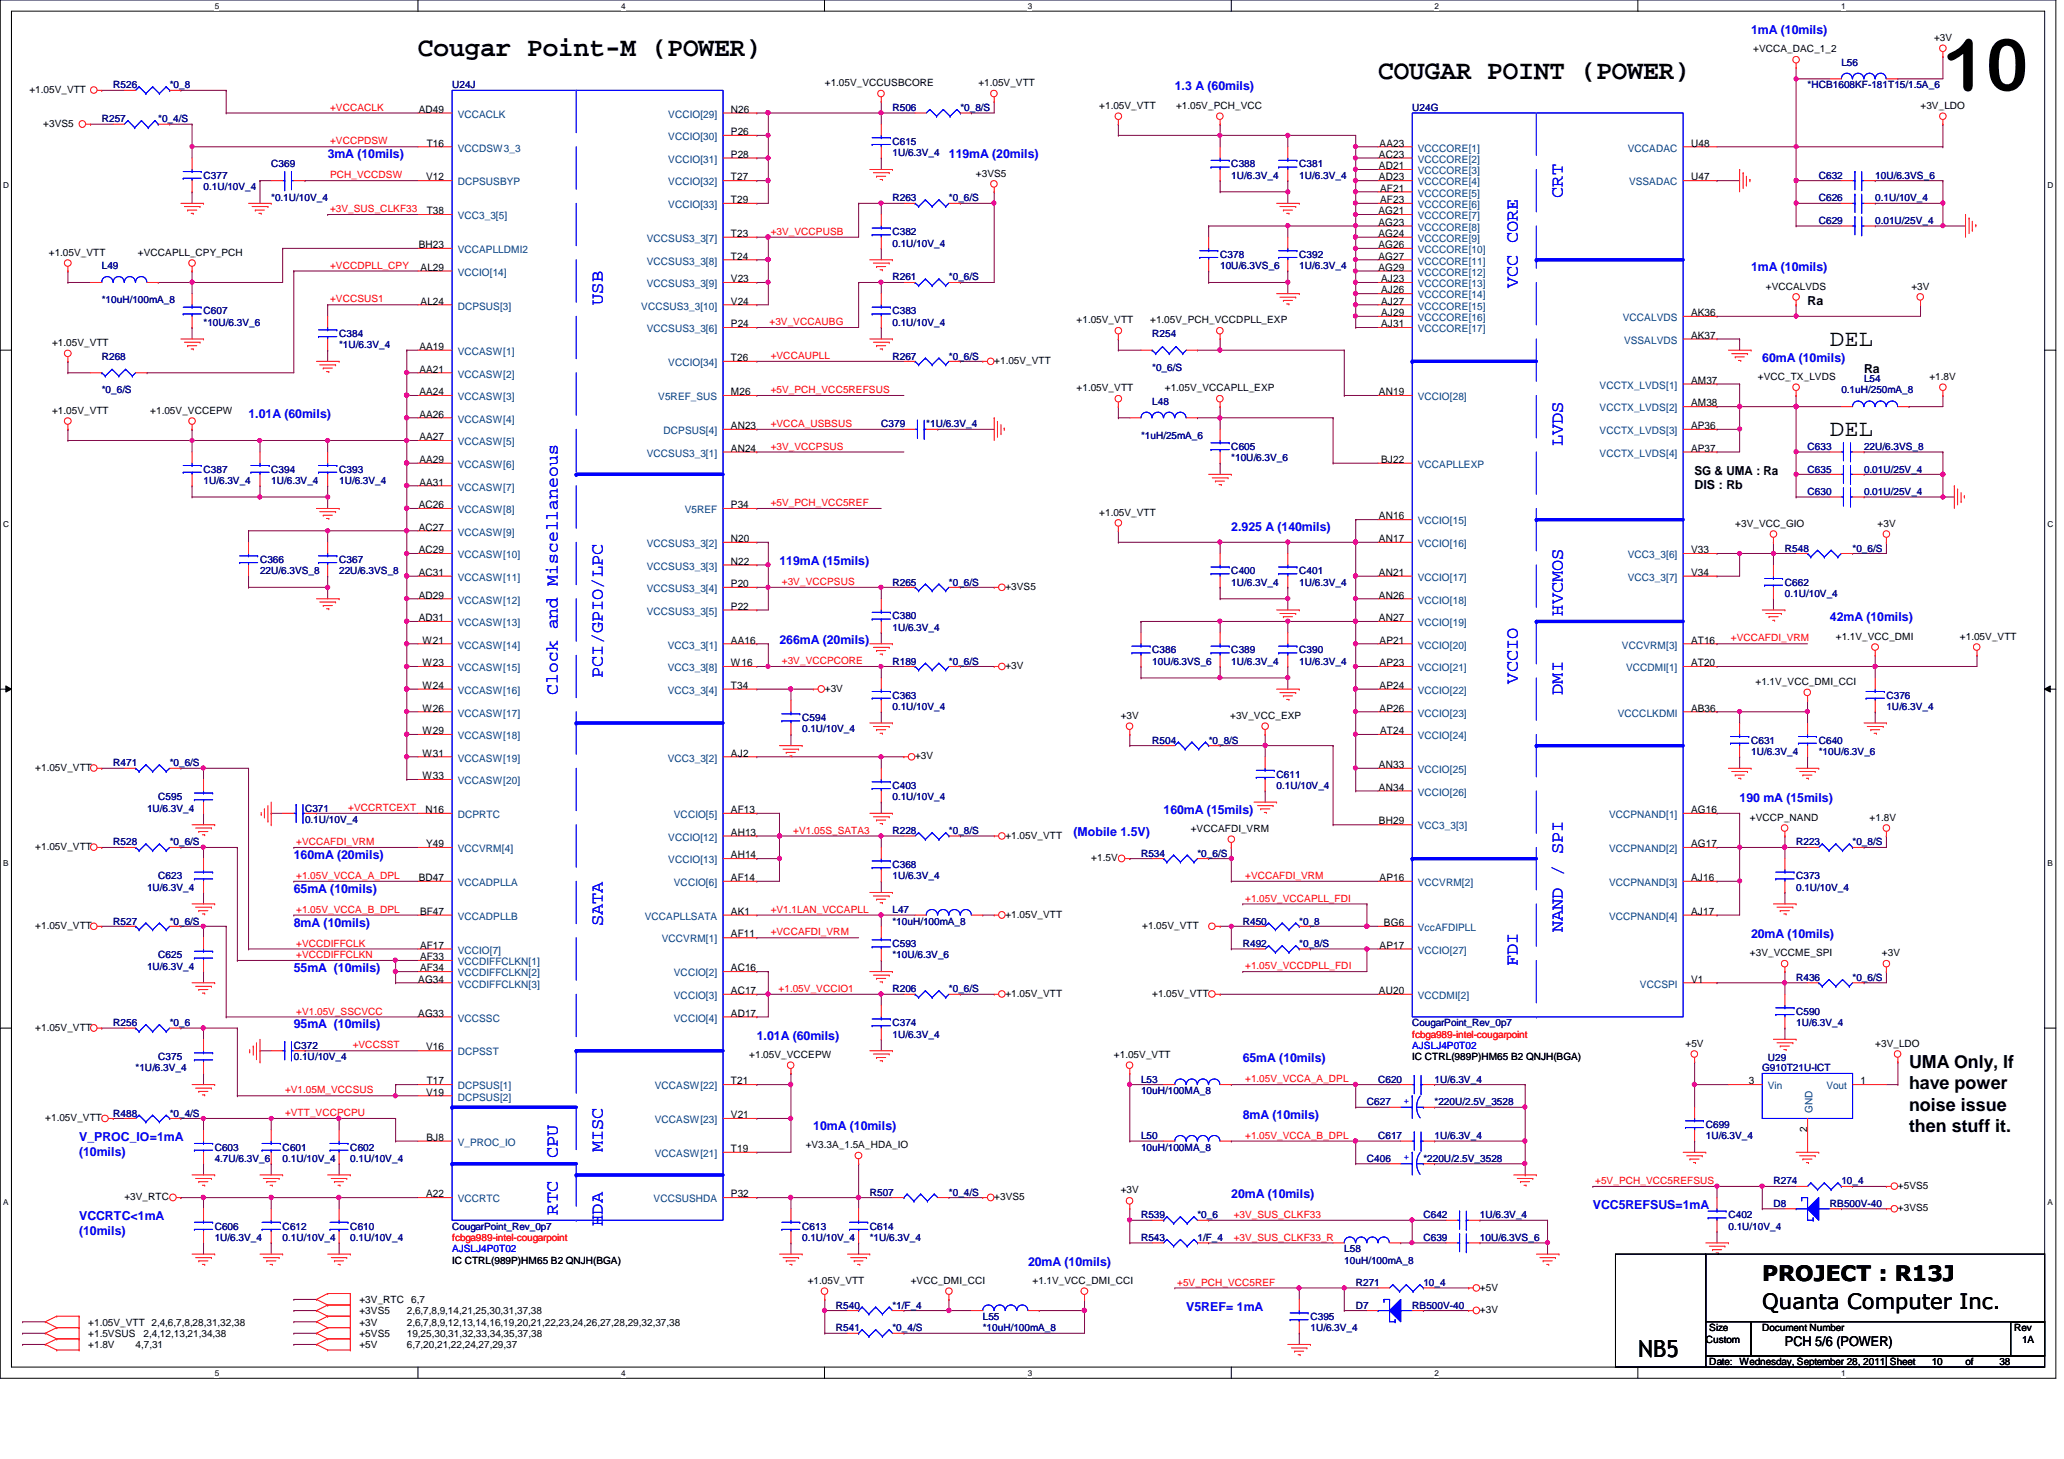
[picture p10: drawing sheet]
<svg xmlns="http://www.w3.org/2000/svg" width="297mm" height="210mm" viewBox="0 0 297 210" stroke-linecap="round" stroke-linejoin="round" font-family="sans-serif">
<defs><g id="words">
<text font-size="10.4" x="279.6" y="13">10</text>
<g font-size="3.9">
<text x="60.2" y="8.1">Cougar Point-M (POWER)</text>
<text x="198.3" y="11.4">COUGAR POINT (POWER)</text>
</g>
<g font-size="3.4">
<text x="263.4" y="49.8">DEL</text>
<text x="263.4" y="62.8">DEL</text>
<text x="235.8" y="195.2">NB5</text>
</g>
<g font-size="3">
<text x="253.6" y="184.3">PROJECT : R13J</text>
<text x="253.6" y="188.3">Quanta Computer Inc.</text>
</g>
<g font-size="2.6" fill="#00f">
<text x="224.9" y="28.4" transform="rotate(-90 224.9 28.4)">CRT</text>
<text x="218.4" y="41.4" transform="rotate(-90 218.4 41.4)">VCC CORE</text>
<text x="86.7" y="43.9" transform="rotate(-90 86.7 43.9)">USB</text>
<text x="224.9" y="64.2" transform="rotate(-90 224.9 64.2)">LVDS</text>
<text x="224.9" y="88.6" transform="rotate(-90 224.9 88.6)">HVCMOS</text>
<text x="80.3" y="99.9" transform="rotate(-90 80.3 99.9)">Clock and Miscellaneous</text>
<text x="86.7" y="97.5" transform="rotate(-90 86.7 97.5)">PCI/GPIO/LPC</text>
<text x="218.4" y="98.3" transform="rotate(-90 218.4 98.3)">VCCIO</text>
<text x="224.9" y="99.9" transform="rotate(-90 224.9 99.9)">DMI</text>
<text x="86.7" y="133.3" transform="rotate(-90 86.7 133.3)">SATA</text>
<text x="224.9" y="134.1" transform="rotate(-90 224.9 134.1)">NAND / SPI</text>
<text x="218.4" y="139" transform="rotate(-90 218.4 139)">FDI</text>
<text x="80.3" y="166.6" transform="rotate(-90 80.3 166.6)">CPU</text>
<text x="86.7" y="165.8" transform="rotate(-90 86.7 165.8)">MISC</text>
<text x="80.3" y="174.8" transform="rotate(-90 80.3 174.8)">RTC</text>
<text x="86.7" y="176.4" transform="rotate(-90 86.7 176.4)">HDA</text>
</g>
<g font-size="2.6">
<text x="274.7" y="153.6">UMA Only, If</text>
<text x="274.7" y="156.7">have power</text>
<text x="274.7" y="159.8">noise issue</text>
<text x="274.7" y="162.9">then stuff it.</text>
</g>
<text font-size="1.9" x="256.9" y="193.6">PCH 5/6 (POWER)</text>
<g font-size="1.8" fill="#00f">
<text x="252" y="4.9">1mA (10mils)</text>
<text x="169.1" y="13">1.3 A (60mils)</text>
<text x="47.2" y="22.8">3mA (10mils)</text>
<text x="136.6" y="22.8">119mA (20mils)</text>
<text x="252" y="39">1mA (10mils)</text>
<text x="253.6" y="52">60mA (10mils)</text>
<text x="35.8" y="60.2">1.01A (60mils)</text>
<text x="177.2" y="76.4">2.925 A (140mils)</text>
<text x="112.2" y="81.3">119mA (15mils)</text>
<text x="263.4" y="89.4">42mA (10mils)</text>
<text x="112.2" y="92.7">266mA (20mils)</text>
<text x="167.5" y="117.1">160mA (15mils)</text>
<text x="250.4" y="115.4">190 mA (15mils)</text>
<text x="42.3" y="123.6">160mA (20mils)</text>
<text x="154.5" y="120.3">(Mobile 1.5V)</text>
<text x="42.3" y="128.4">65mA (10mils)</text>
<text x="42.3" y="133.3">8mA (10mils)</text>
<text x="252" y="134.9">20mA (10mils)</text>
<text x="42.3" y="139.8">55mA (10mils)</text>
<text x="42.3" y="148">95mA (10mils)</text>
<text x="108.9" y="149.6">1.01A (60mils)</text>
<text x="178.9" y="152.8">65mA (10mils)</text>
<text x="178.9" y="161">8mA (10mils)</text>
<text x="11.4" y="164.2">V_PROC_IO=1mA</text>
<text x="11.4" y="166.3">(10mils)</text>
<text x="117" y="162.6">10mA (10mils)</text>
<text x="177.2" y="172.3">20mA (10mils)</text>
<text x="229.2" y="173.9">VCC5REFSUS=1mA</text>
<text x="11.4" y="175.6">VCCRTC&lt;1mA</text>
<text x="11.4" y="177.7">(10mils)</text>
<text x="148" y="182.1">20mA (10mils)</text>
<text x="170.7" y="188.6">V5REF= 1mA</text>
</g>
<g font-size="1.8">
<text x="260.1" y="43.9">Ra</text>
<text x="268.3" y="53.6">Ra</text>
<text x="243.9" y="68.3">SG &amp; UMA : Ra</text>
<text x="243.9" y="70.4">DIS : Rb</text>
</g>
<g font-size="1.5">
<text x="60.3" y="16.2">AD49</text>
<text x="105.2" y="16.2">N26</text>
<text x="61.4" y="21.1">T16</text>
<text x="105.2" y="19.4">P26</text>
<text x="105.2" y="22.7">P28</text>
<text x="198.5" y="22.7">AC23</text>
<text x="198.5" y="21.1">AA23</text>
<text x="243.4" y="21.1">U48</text>
<text x="61.3" y="26">V12</text>
<text x="105.2" y="26">T27</text>
<text x="105.2" y="29.2">T29</text>
<text x="198.5" y="24.3">AD21</text>
<text x="198.5" y="26">AD23</text>
<text x="198.6" y="27.6">AF21</text>
<text x="198.6" y="29.2">AF23</text>
<text x="243.4" y="26">U47</text>
<text x="60.3" y="35.7">BH23</text>
<text x="61.4" y="30.8">T38</text>
<text x="105.2" y="34.1">T23</text>
<text x="198.4" y="30.8">AG21</text>
<text x="198.4" y="32.5">AG23</text>
<text x="198.4" y="34.1">AG24</text>
<text x="198.4" y="35.7">AG26</text>
<text x="60.5" y="38.9">AL29</text>
<text x="105.2" y="40.6">V23</text>
<text x="105.2" y="37.3">T24</text>
<text x="198.4" y="37.3">AG27</text>
<text x="198.4" y="38.9">AG29</text>
<text x="198.8" y="40.6">AJ23</text>
<text x="60.5" y="43.8">AL24</text>
<text x="105.2" y="47.1">P24</text>
<text x="105.2" y="43.8">V24</text>
<text x="198.8" y="42.2">AJ26</text>
<text x="198.8" y="43.8">AJ27</text>
<text x="198.8" y="45.5">AJ29</text>
<text x="198.8" y="47.1">AJ31</text>
<text x="243.4" y="45.5">AK36</text>
<text x="60.4" y="50.3">AA19</text>
<text x="60.4" y="53.6">AA21</text>
<text x="105.2" y="51.9">T26</text>
<text x="243.4" y="48.7">AK37</text>
<text x="60.4" y="56.9">AA24</text>
<text x="105.2" y="56.9">M26</text>
<text x="198.5" y="56.9">AN19</text>
<text x="243.4" y="55.2">AM37</text>
<text x="243.4" y="58.5">AM38</text>
<text x="60.4" y="63.3">AA27</text>
<text x="60.4" y="60.1">AA26</text>
<text x="105.2" y="61.7">AN23</text>
<text x="105.2" y="65">AN24</text>
<text x="243.4" y="61.7">AP36</text>
<text x="243.4" y="65">AP37</text>
<text x="60.4" y="66.6">AA29</text>
<text x="60.4" y="69.8">AA31</text>
<text x="198.8" y="66.6">BJ22</text>
<text x="60.3" y="73.1">AC26</text>
<text x="60.3" y="76.3">AC27</text>
<text x="105.2" y="73.1">P34</text>
<text x="105.2" y="78">N20</text>
<text x="198.5" y="74.7">AN16</text>
<text x="198.5" y="78">AN17</text>
<text x="60.3" y="79.6">AC29</text>
<text x="60.3" y="82.8">AC31</text>
<text x="105.2" y="81.2">N22</text>
<text x="198.5" y="82.8">AN21</text>
<text x="243.4" y="79.6">V33</text>
<text x="243.4" y="82.8">V34</text>
<text x="60.3" y="86.1">AD29</text>
<text x="60.3" y="89.4">AD31</text>
<text x="105.2" y="84.5">P20</text>
<text x="105.2" y="87.7">P22</text>
<text x="198.5" y="86.1">AN26</text>
<text x="198.5" y="89.4">AN27</text>
<text x="60.8" y="92.6">W21</text>
<text x="60.8" y="95.8">W23</text>
<text x="105.2" y="92.6">AA16</text>
<text x="105.2" y="95.8">W16</text>
<text x="198.5" y="92.6">AP21</text>
<text x="198.5" y="95.8">AP23</text>
<text x="243.4" y="92.6">AT16</text>
<text x="243.4" y="95.8">AT20</text>
<text x="60.8" y="99.1">W24</text>
<text x="105.2" y="99.1">T34</text>
<text x="198.5" y="99.1">AP24</text>
<text x="60.8" y="102.4">W26</text>
<text x="60.8" y="105.6">W29</text>
<text x="198.5" y="102.4">AP26</text>
<text x="198.6" y="105.6">AT24</text>
<text x="243.4" y="102.4">AB36</text>
<text x="60.8" y="108.8">W31</text>
<text x="60.8" y="112.1">W33</text>
<text x="105.2" y="108.8">AJ2</text>
<text x="198.5" y="110.5">AN33</text>
<text x="198.5" y="113.7">AN34</text>
<text x="61.3" y="117">N16</text>
<text x="105.2" y="117">AF13</text>
<text x="198.5" y="118.6">BH29</text>
<text x="243.4" y="117">AG16</text>
<text x="61.3" y="121.9">Y49</text>
<text x="105.2" y="120.2">AH13</text>
<text x="105.2" y="123.5">AH14</text>
<text x="243.4" y="121.9">AG17</text>
<text x="60.3" y="126.7">BD47</text>
<text x="60.4" y="131.6">BF47</text>
<text x="105.2" y="126.7">AF14</text>
<text x="105.2" y="131.6">AK1</text>
<text x="198.5" y="126.7">AP16</text>
<text x="243.4" y="126.7">AJ16</text>
<text x="243.4" y="131.6">AJ17</text>
<text x="60.4" y="136.5">AF17</text>
<text x="105.2" y="134.9">AF11</text>
<text x="198.5" y="136.5">AP17</text>
<text x="199.2" y="133.2">BG6</text>
<text x="60.2" y="141.4">AG34</text>
<text x="60.4" y="138.1">AF33</text>
<text x="60.4" y="139.7">AF34</text>
<text x="105.2" y="139.7">AC16</text>
<text x="105.2" y="143">AC17</text>
<text x="198.5" y="143">AU20</text>
<text x="243.4" y="141.4">V1</text>
<text x="60.2" y="146.3">AG33</text>
<text x="105.2" y="146.3">AD17</text>
<text x="61.3" y="151.1">V16</text>
<text x="61.4" y="156">T17</text>
<text x="105.2" y="156">T21</text>
<text x="251.7" y="156">3</text>
<text x="267.8" y="156">1</text>
<text x="61.3" y="157.6">V19</text>
<text x="105.2" y="160.9">V21</text>
<text x="61.4" y="164.1">BJ8</text>
<text x="105.2" y="165.7">T19</text>
<text x="260.1" y="162.9" transform="rotate(-90 260.1 162.9)">2</text>
<text x="61.3" y="172.3">A22</text>
<text x="105.2" y="172.3">P32</text>
</g>
<g font-size="1.5" fill="#004080">
<text x="65.9" y="16.9">VCCACLK</text>
<text x="96.2" y="16.9">VCCIO[29]</text>
<text x="65.9" y="21.8">VCCDSW3_3</text>
<text x="96.2" y="20.2">VCCIO[30]</text>
<text x="96.2" y="23.4">VCCIO[31]</text>
<text x="204" y="21.8">VCCCORE[1]</text>
<text x="204" y="23.4">VCCCORE[2]</text>
<text x="234.3" y="21.8">VCCADAC</text>
<text x="65.9" y="26.7">DCPSUSBYP</text>
<text x="96.2" y="26.7">VCCIO[32]</text>
<text x="96.2" y="29.9">VCCIO[33]</text>
<text x="204" y="25.1">VCCCORE[3]</text>
<text x="204" y="26.7">VCCCORE[4]</text>
<text x="204" y="28.3">VCCCORE[5]</text>
<text x="204" y="29.9">VCCCORE[6]</text>
<text x="234.4" y="26.7">VSSADAC</text>
<text x="65.9" y="31.5">VCC3_3[5]</text>
<text x="93.1" y="34.8">VCCSUS3_3[7]</text>
<text x="204" y="31.5">VCCCORE[7]</text>
<text x="204" y="33.2">VCCCORE[8]</text>
<text x="204" y="34.8">VCCCORE[9]</text>
<text x="65.9" y="39.7">VCCIO[14]</text>
<text x="65.9" y="36.4">VCCAPLLDMI2</text>
<text x="93.1" y="41.3">VCCSUS3_3[9]</text>
<text x="93.1" y="38.1">VCCSUS3_3[8]</text>
<text x="204" y="36.4">VCCCORE[10]</text>
<text x="204" y="38.1">VCCCORE[11]</text>
<text x="204" y="39.7">VCCCORE[12]</text>
<text x="204" y="41.3">VCCCORE[13]</text>
<text x="65.9" y="44.5">DCPSUS[3]</text>
<text x="92.3" y="44.5">VCCSUS3_3[10]</text>
<text x="93.1" y="47.8">VCCSUS3_3[6]</text>
<text x="204" y="42.9">VCCCORE[14]</text>
<text x="204" y="44.5">VCCCORE[15]</text>
<text x="204" y="46.2">VCCCORE[16]</text>
<text x="204" y="47.8">VCCCORE[17]</text>
<text x="233.5" y="46.2">VCCALVDS</text>
<text x="65.9" y="51.1">VCCASW[1]</text>
<text x="96.2" y="52.7">VCCIO[34]</text>
<text x="233.7" y="49.4">VSSALVDS</text>
<text x="65.9" y="54.3">VCCASW[2]</text>
<text x="65.9" y="57.6">VCCASW[3]</text>
<text x="94.7" y="57.6">V5REF_SUS</text>
<text x="204" y="57.6">VCCIO[28]</text>
<text x="230.2" y="55.9">VCCTX_LVDS[1]</text>
<text x="230.2" y="59.2">VCCTX_LVDS[2]</text>
<text x="65.9" y="64.1">VCCASW[5]</text>
<text x="65.9" y="60.8">VCCASW[4]</text>
<text x="93.1" y="65.7">VCCSUS3_3[1]</text>
<text x="95.5" y="62.4">DCPSUS[4]</text>
<text x="230.2" y="62.4">VCCTX_LVDS[3]</text>
<text x="230.2" y="65.7">VCCTX_LVDS[4]</text>
<text x="65.9" y="67.3">VCCASW[6]</text>
<text x="65.9" y="70.6">VCCASW[7]</text>
<text x="204" y="67.3">VCCAPLLEXP</text>
<text x="65.9" y="73.8">VCCASW[8]</text>
<text x="65.9" y="77">VCCASW[9]</text>
<text x="98.5" y="73.8">V5REF</text>
<text x="204" y="75.4">VCCIO[15]</text>
<text x="65.9" y="80.3">VCCASW[10]</text>
<text x="65.9" y="83.6">VCCASW[11]</text>
<text x="93.1" y="78.7">VCCSUS3_3[2]</text>
<text x="93.1" y="82">VCCSUS3_3[3]</text>
<text x="204" y="78.7">VCCIO[16]</text>
<text x="204" y="83.6">VCCIO[17]</text>
<text x="234.3" y="80.3">VCC3_3[6]</text>
<text x="234.3" y="83.6">VCC3_3[7]</text>
<text x="65.9" y="86.8">VCCASW[12]</text>
<text x="93.1" y="85.2">VCCSUS3_3[4]</text>
<text x="93.1" y="88.4">VCCSUS3_3[5]</text>
<text x="204" y="86.8">VCCIO[18]</text>
<text x="65.9" y="90.1">VCCASW[13]</text>
<text x="65.9" y="93.3">VCCASW[14]</text>
<text x="96.1" y="93.3">VCC3_3[1]</text>
<text x="204" y="90.1">VCCIO[19]</text>
<text x="204" y="93.3">VCCIO[20]</text>
<text x="233.4" y="93.3">VCCVRM[3]</text>
<text x="65.9" y="96.6">VCCASW[15]</text>
<text x="65.9" y="99.8">VCCASW[16]</text>
<text x="96.1" y="99.8">VCC3_3[4]</text>
<text x="96.1" y="96.6">VCC3_3[8]</text>
<text x="204" y="96.6">VCCIO[21]</text>
<text x="204" y="99.8">VCCIO[22]</text>
<text x="234" y="96.6">VCCDMI[1]</text>
<text x="65.9" y="103.1">VCCASW[17]</text>
<text x="65.9" y="106.3">VCCASW[18]</text>
<text x="204" y="103.1">VCCIO[23]</text>
<text x="204" y="106.3">VCCIO[24]</text>
<text x="232.8" y="103.1">VCCCLKDMI</text>
<text x="65.9" y="109.6">VCCASW[19]</text>
<text x="65.9" y="112.8">VCCASW[20]</text>
<text x="96.1" y="109.6">VCC3_3[2]</text>
<text x="204" y="111.2">VCCIO[25]</text>
<text x="65.9" y="117.7">DCPRTC</text>
<text x="97" y="117.7">VCCIO[5]</text>
<text x="204" y="114.5">VCCIO[26]</text>
<text x="204" y="119.3">VCC3_3[3]</text>
<text x="231.6" y="117.7">VCCPNAND[1]</text>
<text x="65.9" y="122.6">VCCVRM[4]</text>
<text x="96.2" y="120.9">VCCIO[12]</text>
<text x="96.2" y="124.2">VCCIO[13]</text>
<text x="231.6" y="122.6">VCCPNAND[2]</text>
<text x="65.9" y="127.5">VCCADPLLA</text>
<text x="97" y="127.5">VCCIO[6]</text>
<text x="204" y="127.5">VCCVRM[2]</text>
<text x="231.6" y="127.5">VCCPNAND[3]</text>
<text x="65.9" y="132.3">VCCADPLLB</text>
<text x="65.9" y="137.2">VCCIO[7]</text>
<text x="92.8" y="132.3">VCCAPLLSATA</text>
<text x="95.2" y="135.6">VCCVRM[1]</text>
<text x="204" y="133.9">VccAFDIPLL</text>
<text x="204" y="137.2">VCCIO[27]</text>
<text x="231.6" y="132.3">VCCPNAND[4]</text>
<text x="65.9" y="138.9">VCCDIFFCLKN[1]</text>
<text x="65.9" y="140.5">VCCDIFFCLKN[2]</text>
<text x="65.9" y="142.1">VCCDIFFCLKN[3]</text>
<text x="97" y="140.5">VCCIO[2]</text>
<text x="97" y="143.7">VCCIO[3]</text>
<text x="204" y="143.7">VCCDMI[2]</text>
<text x="236" y="142.1">VCCSPI</text>
<text x="65.9" y="147">VCCSSC</text>
<text x="97" y="147">VCCIO[4]</text>
<text x="65.9" y="151.8">DCPSST</text>
<text x="65.9" y="156.7">DCPSUS[1]</text>
<text x="65.9" y="158.3">DCPSUS[2]</text>
<text x="94.2" y="156.7">VCCASW[22]</text>
<text x="94.2" y="161.6">VCCASW[23]</text>
<text x="254.4" y="156.7">Vin</text>
<text x="260.9" y="160.1" transform="rotate(-90 260.9 160.1)">GND</text>
<text x="262.8" y="156.7">Vout</text>
<text x="65.9" y="164.8">V_PROC_IO</text>
<text x="94.2" y="166.5">VCCASW[21]</text>
<text x="65.9" y="173">VCCRTC</text>
<text x="94.1" y="173">VCCSUSHDA</text>
</g>
<g font-size="1.4">
<text x="278.3" y="5.9">+3V</text>
<text x="252.3" y="7.5">+VCCA_DAC_1_2</text>
<text x="4.2" y="13.4">+1.05V_VTT</text>
<text x="118.7" y="12.4">+1.05V_VCCUSBCORE</text>
<text x="140.8" y="12.4">+1.05V_VTT</text>
<text x="158.2" y="15.7">+1.05V_VTT</text>
<text x="169.2" y="15.7">+1.05V_PCH_VCC</text>
<text x="276.4" y="15.7">+3V_LDO</text>
<text x="6.2" y="18.2">+3VS5</text>
<text x="140.5" y="25.4">+3VS5</text>
<text x="7" y="36.8">+1.05V_VTT</text>
<text x="19.9" y="36.8">+VCCAPLL_CPY_PCH</text>
<text x="254.1" y="41.7">+VCCALVDS</text>
<text x="275.1" y="41.7">+3V</text>
<text x="154.9" y="46.5">+1.05V_VTT</text>
<text x="165.5" y="46.5">+1.05V_PCH_VCCDPLL_EXP</text>
<text x="7.5" y="49.8">+1.05V_VTT</text>
<text x="143.1" y="52.4">+1.05V_VTT</text>
<text x="7.5" y="59.5">+1.05V_VTT</text>
<text x="21.6" y="59.5">+1.05V_VCCEPW</text>
<text x="154.9" y="56.3">+1.05V_VTT</text>
<text x="167.6" y="56.3">+1.05V_VCCAPLL_EXP</text>
<text x="253" y="54.7">+VCC_TX_LVDS</text>
<text x="277.7" y="54.7">+1.8V</text>
<text x="158.2" y="74.2">+1.05V_VTT</text>
<text x="249.7" y="75.8">+3V_VCC_GIO</text>
<text x="270.2" y="75.8">+3V</text>
<text x="144.7" y="84.9">+3VS5</text>
<text x="264.2" y="92">+1.1V_VCC_DMI</text>
<text x="282.1" y="92">+1.05V_VTT</text>
<text x="118.7" y="99.5">+3V</text>
<text x="144.7" y="96.3">+3V</text>
<text x="252.6" y="98.6">+1.1V_VCC_DMI_CCI</text>
<text x="161.3" y="103.4">+3V</text>
<text x="177" y="103.4">+3V_VCC_EXP</text>
<text x="5.1" y="110.9">+1.05V_VTT</text>
<text x="131.7" y="109.3">+3V</text>
<text x="171.4" y="119.7">+VCCAFDI_VRM</text>
<text x="251.8" y="118.1">+VCCP_NAND</text>
<text x="269.1" y="118.1">+1.8V</text>
<text x="5.1" y="122.3">+1.05V_VTT</text>
<text x="144.7" y="120.6">+1.05V_VTT</text>
<text x="157.1" y="123.9">+1.5V</text>
<text x="5.1" y="133.6">+1.05V_VTT</text>
<text x="144.7" y="132">+1.05V_VTT</text>
<text x="164.4" y="133.6">+1.05V_VTT</text>
<text x="251.8" y="137.6">+3V_VCCME_SPI</text>
<text x="270.8" y="137.6">+3V</text>
<text x="144.7" y="143.4">+1.05V_VTT</text>
<text x="165.8" y="143.4">+1.05V_VTT</text>
<text x="5.1" y="148.3">+1.05V_VTT</text>
<text x="107.8" y="152.2">+1.05V_VCCEPW</text>
<text x="160.3" y="152.2">+1.05V_VTT</text>
<text x="203.2" y="152.5">IC CTRL(989P)HM65 B2 QNJH(BGA)</text>
<text x="242.6" y="150.6">+5V</text>
<text x="269.9" y="150.6">+3V_LDO</text>
<text x="6.5" y="161.3">+1.05V_VTT</text>
<text x="115.9" y="165.2">+V3.3A_1.5A_HDA_IO</text>
<text x="17.9" y="172.7">+3V_RTC</text>
<text x="143.1" y="172.7">+3VS5</text>
<text x="161.3" y="171.7">+3V</text>
<text x="273.1" y="171.1">+5VS5</text>
<text x="273.1" y="174.3">+3VS5</text>
<text x="65.1" y="181.8">IC CTRL(989P)HM65 B2 QNJH(BGA)</text>
<text x="116.2" y="184.7">+1.05V_VTT</text>
<text x="131.1" y="184.7">+VCC_DMI_CCI</text>
<text x="148.6" y="184.7">+1.1V_VCC_DMI_CCI</text>
<text x="213" y="185.7">+5V</text>
<text x="12.7" y="190.7">+1.05V_VTT 2,4,6,7,8,28,31,32,38</text>
<text x="51.7" y="190.7">+3V</text>
<text x="51.7" y="187.5">+3V_RTC</text>
<text x="51.7" y="189.1">+3VS5</text>
<text x="58.5" y="189.1">2,6,7,8,9,14,21,25,30,31,37,38</text>
<text x="58.5" y="190.7">2,6,7,8,9,12,13,14,16,19,20,21,22,23,24,26,27,28,29,32,37,38</text>
<text x="59.2" y="187.5">6,7</text>
<text x="213" y="188.9">+3V</text>
<text x="246" y="191.5">Size</text>
<text x="253.6" y="191.5">Document Number</text>
<text x="289.9" y="191.5">Rev</text>
<text x="12.7" y="192.4">+1.5VSUS</text>
<text x="12.7" y="194">+1.8V</text>
<text x="19.5" y="194">4,7,31</text>
<text x="20.7" y="192.4">2,4,12,13,21,34,38</text>
<text x="51.7" y="194">+5V</text>
<text x="51.7" y="192.4">+5VS5</text>
<text x="58.5" y="192.4">19,25,30,31,32,33,34,35,37,38</text>
<text x="58.5" y="194">6,7,20,21,22,24,27,29,37</text>
<text x="245.5" y="193.2">Custom</text>
<text x="246" y="196.4">Date: Wednesday, September 28, 2011 Sheet</text>
<text x="278" y="196.4">10</text>
<text x="282.9" y="196.4">of</text>
<text x="287.7" y="196.4">38</text>
<text x="291" y="193.2">1A</text>
</g>
<g font-size="1.4" fill="#000080">
<text x="265" y="9.5">L56</text>
<text x="14.6" y="17.6">R257</text>
<text x="16.3" y="12.7">R526</text>
<text x="22.8" y="17.6">*0_4/S</text>
<text x="24.4" y="12.7">*0_8</text>
<text x="65.1" y="12.7">U24J</text>
<text x="128.4" y="16">R506</text>
<text x="138.2" y="16">*0_8/S</text>
<text x="203.2" y="16">U24G</text>
<text x="260.1" y="12.7">*HCB1608KF-181T15/1.5A_6</text>
<text x="128.4" y="20.8">C615</text>
<text x="128.4" y="22.5">1U/6.3V_4</text>
<text x="29.3" y="25.7">C377</text>
<text x="29.3" y="27.3">0.1U/10V_4</text>
<text x="39" y="24.1">C369</text>
<text x="39" y="29">*0.1U/10V_4</text>
<text x="128.4" y="29">R263</text>
<text x="136.6" y="29">*0_6/S</text>
<text x="177.2" y="24.1">C388</text>
<text x="177.2" y="25.7">1U/6.3V_4</text>
<text x="187" y="24.1">C381</text>
<text x="187" y="25.7">1U/6.3V_4</text>
<text x="261.7" y="29">C626</text>
<text x="261.7" y="25.7">C632</text>
<text x="269.9" y="29">0.1U/10V_4</text>
<text x="269.9" y="25.7">10U/6.3VS_6</text>
<text x="128.4" y="33.9">C382</text>
<text x="128.4" y="35.5">0.1U/10V_4</text>
<text x="261.7" y="32.2">C629</text>
<text x="269.9" y="32.2">0.01U/25V_4</text>
<text x="14.6" y="38.7">L49</text>
<text x="128.4" y="40.3">R261</text>
<text x="136.6" y="40.3">*0_6/S</text>
<text x="175.6" y="37.1">C378</text>
<text x="175.6" y="38.7">10U/6.3VS_6</text>
<text x="187" y="37.1">C392</text>
<text x="187" y="38.7">1U/6.3V_4</text>
<text x="14.6" y="43.6">*10uH/100mA_8</text>
<text x="29.3" y="45.2">C607</text>
<text x="29.3" y="46.9">*10U/6.3V_6</text>
<text x="128.4" y="45.2">C383</text>
<text x="128.4" y="46.9">0.1U/10V_4</text>
<text x="14.6" y="51.7">R268</text>
<text x="48.8" y="48.5">C384</text>
<text x="48.8" y="50.1">*1U/6.3V_4</text>
<text x="128.4" y="51.7">R267</text>
<text x="136.6" y="51.7">*0_6/S</text>
<text x="165.8" y="48.5">R254</text>
<text x="165.8" y="53.3">*0_6/S</text>
<text x="14.6" y="56.6">*0_6/S</text>
<text x="165.8" y="58.3">L48</text>
<text x="265" y="56.6">0.1uH/250mA_8</text>
<text x="268.3" y="55">L54</text>
<text x="126.8" y="61.5">C379</text>
<text x="133.3" y="61.5">*1U/6.3V_4</text>
<text x="164.2" y="63.1">*1uH/25mA_6</text>
<text x="177.2" y="64.7">C605</text>
<text x="260.1" y="64.7">C633</text>
<text x="268.3" y="64.7">22U/6.3VS_8</text>
<text x="29.3" y="68">C387</text>
<text x="29.3" y="69.6">1U/6.3V_4</text>
<text x="39" y="68">C394</text>
<text x="39" y="69.6">1U/6.3V_4</text>
<text x="48.8" y="68">C393</text>
<text x="48.8" y="69.6">1U/6.3V_4</text>
<text x="177.2" y="66.4">*10U/6.3V_6</text>
<text x="260.1" y="68">C635</text>
<text x="260.1" y="71.2">C630</text>
<text x="268.3" y="68">0.01U/25V_4</text>
<text x="268.3" y="71.2">0.01U/25V_4</text>
<text x="37.4" y="81">C366</text>
<text x="37.4" y="82.6">22U/6.3VS_8</text>
<text x="48.8" y="81">C367</text>
<text x="48.8" y="82.6">22U/6.3VS_8</text>
<text x="177.2" y="82.6">C400</text>
<text x="187" y="82.6">C401</text>
<text x="256.9" y="79.4">R548</text>
<text x="266.6" y="79.4">*0_6/S</text>
<text x="128.4" y="84.2">R265</text>
<text x="128.4" y="89.1">C380</text>
<text x="136.6" y="84.2">*0_6/S</text>
<text x="177.2" y="84.2">1U/6.3V_4</text>
<text x="187" y="84.2">1U/6.3V_4</text>
<text x="256.9" y="84.2">C662</text>
<text x="256.9" y="85.9">0.1U/10V_4</text>
<text x="128.4" y="90.8">1U/6.3V_4</text>
<text x="128.4" y="95.6">R189</text>
<text x="136.6" y="95.6">*0_6/S</text>
<text x="165.8" y="94">C386</text>
<text x="165.8" y="95.6">10U/6.3VS_6</text>
<text x="177.2" y="94">C389</text>
<text x="177.2" y="95.6">1U/6.3V_4</text>
<text x="187" y="94">C390</text>
<text x="187" y="95.6">1U/6.3V_4</text>
<text x="128.4" y="100.5">C363</text>
<text x="271.5" y="100.5">C376</text>
<text x="115.4" y="103.8">C594</text>
<text x="115.4" y="105.4">0.1U/10V_4</text>
<text x="128.4" y="102.1">0.1U/10V_4</text>
<text x="165.8" y="107">R504</text>
<text x="173.9" y="107">*0_8/S</text>
<text x="252" y="107">C631</text>
<text x="261.7" y="107">C640</text>
<text x="271.5" y="102.1">1U/6.3V_4</text>
<text x="16.3" y="110.2">R471</text>
<text x="24.4" y="110.2">*0_6/S</text>
<text x="128.4" y="113.5">C403</text>
<text x="183.7" y="111.9">C611</text>
<text x="183.7" y="113.5">0.1U/10V_4</text>
<text x="252" y="108.6">1U/6.3V_4</text>
<text x="261.7" y="108.6">*10U/6.3V_6</text>
<text x="21.2" y="116.8">1U/6.3V_4</text>
<text x="22.8" y="115.1">C595</text>
<text x="43.9" y="116.8">C371</text>
<text x="43.9" y="118.4">0.1U/10V_4</text>
<text x="128.4" y="115.1">0.1U/10V_4</text>
<text x="16.3" y="121.6">R528</text>
<text x="24.4" y="121.6">*0_6/S</text>
<text x="128.4" y="120">R228</text>
<text x="128.4" y="124.9">C368</text>
<text x="136.6" y="120">*0_8/S</text>
<text x="164.2" y="123.3">R534</text>
<text x="172.3" y="123.3">*0_6/S</text>
<text x="258.5" y="121.6">R223</text>
<text x="266.6" y="121.6">*0_8/S</text>
<text x="21.2" y="128.1">1U/6.3V_4</text>
<text x="22.8" y="126.5">C623</text>
<text x="128.4" y="131.4">L47</text>
<text x="128.4" y="126.5">1U/6.3V_4</text>
<text x="258.5" y="126.5">C373</text>
<text x="258.5" y="128.1">0.1U/10V_4</text>
<text x="16.3" y="133">R527</text>
<text x="22.8" y="137.9">C625</text>
<text x="24.4" y="133">*0_6/S</text>
<text x="128.4" y="136.3">C593</text>
<text x="128.4" y="137.9">*10U/6.3V_6</text>
<text x="128.4" y="133">*10uH/100mA_8</text>
<text x="178.9" y="133">R450</text>
<text x="178.9" y="136.3">R492</text>
<text x="187" y="133">*0_8</text>
<text x="187" y="136.3">*0_8/S</text>
<text x="21.2" y="139.5">1U/6.3V_4</text>
<text x="128.4" y="142.7">R206</text>
<text x="136.6" y="142.7">*0_6/S</text>
<text x="258.5" y="141.1">R436</text>
<text x="266.6" y="141.1">*0_6/S</text>
<text x="16.3" y="147.7">R256</text>
<text x="24.4" y="147.7">*0_6</text>
<text x="128.4" y="147.7">C374</text>
<text x="128.4" y="149.3">1U/6.3V_4</text>
<text x="203.2" y="147.7">CougarPoint_Rev_0p7</text>
<text x="258.5" y="146">C590</text>
<text x="258.5" y="147.7">1U/6.3V_4</text>
<text x="19.5" y="154.1">*1U/6.3V_4</text>
<text x="22.8" y="152.5">C375</text>
<text x="42.3" y="150.9">C372</text>
<text x="42.3" y="152.5">0.1U/10V_4</text>
<text x="164.2" y="155.8">L53</text>
<text x="198.3" y="155.8">C620</text>
<text x="206.5" y="155.8">1U/6.3V_4</text>
<text x="253.6" y="154.1">G910T21U-ICT</text>
<text x="254.4" y="152.7">U29</text>
<text x="16.3" y="160.7">R488</text>
<text x="24.4" y="160.7">*0_4/S</text>
<text x="164.2" y="157.4">10uH/100MA_8</text>
<text x="196.7" y="159">C627</text>
<text x="206.5" y="159">*220U/2.5V_3528</text>
<text x="30.9" y="165.5">C603</text>
<text x="30.9" y="167.1">4.7U/6.3V_6</text>
<text x="40.7" y="165.5">C601</text>
<text x="40.7" y="167.1">0.1U/10V_4</text>
<text x="50.4" y="165.5">C602</text>
<text x="50.4" y="167.1">0.1U/10V_4</text>
<text x="164.2" y="163.9">L50</text>
<text x="164.2" y="165.5">10uH/100MA_8</text>
<text x="196.7" y="167.1">C406</text>
<text x="198.3" y="163.9">C617</text>
<text x="204.8" y="167.1">*220U/2.5V_3528</text>
<text x="206.5" y="163.9">1U/6.3V_4</text>
<text x="245.5" y="162.3">C699</text>
<text x="245.5" y="163.9">1U/6.3V_4</text>
<text x="125.2" y="172">R507</text>
<text x="136.6" y="172">*0_4/S</text>
<text x="255.2" y="173.7">D8</text>
<text x="255.2" y="170.4">R274</text>
<text x="263.4" y="173.7">RB500V-40</text>
<text x="265" y="170.4">10_4</text>
<text x="30.9" y="176.9">C606</text>
<text x="30.9" y="178.5">1U/6.3V_4</text>
<text x="40.7" y="176.9">C612</text>
<text x="40.7" y="178.5">0.1U/10V_4</text>
<text x="50.4" y="176.9">C610</text>
<text x="50.4" y="178.5">0.1U/10V_4</text>
<text x="65.1" y="176.9">CougarPoint_Rev_0p7</text>
<text x="115.4" y="176.9">C613</text>
<text x="115.4" y="178.5">0.1U/10V_4</text>
<text x="125.2" y="176.9">C614</text>
<text x="125.2" y="178.5">*1U/6.3V_4</text>
<text x="164.2" y="175.3">R539</text>
<text x="164.2" y="178.5">R543</text>
<text x="172.3" y="175.3">*0_6</text>
<text x="172.3" y="178.5">1/F_4</text>
<text x="204.8" y="178.5">C639</text>
<text x="204.8" y="175.3">C642</text>
<text x="213" y="178.5">10U/6.3VS_6</text>
<text x="213" y="175.3">1U/6.3V_4</text>
<text x="248.7" y="175.3">C402</text>
<text x="248.7" y="176.9">0.1U/10V_4</text>
<text x="193.5" y="180.2">L58</text>
<text x="193.5" y="181.8">10uH/100mA_8</text>
<text x="195.1" y="185">R271</text>
<text x="204.8" y="185">10_4</text>
<text x="120.3" y="191.5">R541</text>
<text x="120.3" y="188.3">R540</text>
<text x="128.4" y="191.5">*0_4/S</text>
<text x="128.4" y="188.3">*1/F_4</text>
<text x="141.4" y="189.9">L55</text>
<text x="141.4" y="191.5">*10uH/100mA_8</text>
<text x="188.6" y="189.9">C395</text>
<text x="188.6" y="191.5">1U/6.3V_4</text>
<text x="195.1" y="188.3">D7</text>
<text x="203.2" y="188.3">RB500V-40</text>
</g>
<g font-size="1.4" fill="#f00">
<text x="47.5" y="15.9">+VCCACLK</text>
<text x="47.5" y="20.8">+VCCPDSW</text>
<text x="47.5" y="25.7">PCH_VCCDSW</text>
<text x="47.5" y="30.5">+3V_SUS_CLKF33</text>
<text x="110.9" y="33.8">+3V_VCCPUSB</text>
<text x="47.5" y="38.7">+VCCDPLL_CPY</text>
<text x="47.5" y="43.5">+VCCSUS1</text>
<text x="110.7" y="46.8">+3V_VCCAUBG</text>
<text x="110.9" y="51.6">+VCCAUPLL</text>
<text x="110.9" y="56.6">+5V_PCH_VCC5REFSUS</text>
<text x="110.9" y="61.4">+VCCA_USBSUS</text>
<text x="110.9" y="64.7">+3V_VCCPSUS</text>
<text x="110.9" y="72.8">+5V_PCH_VCC5REF</text>
<text x="112.5" y="84.2">+3V_VCCPSUS</text>
<text x="112.5" y="95.5">+3V_VCCPCORE</text>
<text x="249.1" y="92.3">+VCCAFDI_VRM</text>
<text x="50.1" y="116.7">+VCCRTCEXT</text>
<text x="114.2" y="119.9">+V1.05S_SATA3</text>
<text x="42.6" y="121.6">+VCCAFDI_VRM</text>
<text x="42.6" y="131.3">+1.05V_VCCA_B_DPL</text>
<text x="42.6" y="126.4">+1.05V_VCCA_A_DPL</text>
<text x="110.9" y="131.3">+V1.1LAN_VCCAPLL</text>
<text x="179.2" y="126.4">+VCCAFDI_VRM</text>
<text x="179.2" y="129.7">+1.05V_VCCAPLL_FDI</text>
<text x="42.6" y="136.2">+VCCDIFFCLK</text>
<text x="42.6" y="137.8">+VCCDIFFCLKN</text>
<text x="110.9" y="134.6">+VCCAFDI_VRM</text>
<text x="112.1" y="142.7">+1.05V_VCCIO1</text>
<text x="179.2" y="139.4">+1.05V_VCCDPLL_FDI</text>
<text x="42.6" y="146">+V1.05V_SSCVCC</text>
<text x="203.2" y="149.3">fcbga989-intel-cougarpoint</text>
<text x="50.8" y="150.8">+VCCSST</text>
<text x="179.2" y="155.7">+1.05V_VCCA_A_DPL</text>
<text x="41" y="157.3">+V1.05M_VCCSUS</text>
<text x="41" y="160.6">+VTT_VCCPCPU</text>
<text x="179.2" y="163.8">+1.05V_VCCA_B_DPL</text>
<text x="229.6" y="170.3">+5V_PCH_VCC5REFSUS</text>
<text x="65.1" y="178.5">fcbga989-intel-cougarpoint</text>
<text x="177.5" y="175.2">+3V_SUS_CLKF33</text>
<text x="177.5" y="178.5">+3V_SUS_CLKF33_R</text>
<text x="169.4" y="185">+5V_PCH_VCC5REF</text>
</g>
<g font-size="1.4" fill="#00f">
<text x="203.2" y="150.9">AJSLJ4P0T02</text>
<text x="202.8" y="158.8" transform="rotate(-90 202.8 158.8)">+</text>
<text x="202.8" y="166.9" transform="rotate(-90 202.8 166.9)">+</text>
<text x="65.1" y="180.2">AJSLJ4P0T02</text>
</g>
<g font-size="1.2">
<text x="30.9" y="1.2">5</text>
<text x="89.4" y="1.2">4</text>
<text x="147.9" y="1.2">3</text>
<text x="206.5" y="1.2">2</text>
<text x="265" y="1.2">1</text>
<text x=".5" y="27.1">D</text>
<text x="294.7" y="27.1">D</text>
<text x=".5" y="75.8">C</text>
<text x="294.7" y="75.8">C</text>
<text x=".5" y="124.6">B</text>
<text x="294.7" y="124.6">B</text>
<text x=".5" y="173.4">A</text>
<text x="294.7" y="173.4">A</text>
<text x="30.9" y="197.9">5</text>
<text x="89.4" y="197.9">4</text>
<text x="147.9" y="197.9">3</text>
<text x="206.5" y="197.9">2</text>
<text x="265" y="197.9">1</text>
</g>
</g></defs>
<path d="M0 0h295.9v198.3h-295.9zM1.6 1.6h292.7v195.1h-292.7z" fill="none" stroke="#000" stroke-width=".14"/>
<g fill="#fff">
<path d="M30.9 .2h.6v1.3h-.6z"/>
<path d="M30.9 196.8h.6v1.4h-.6z"/>
</g>
<path d="M60.2 0v1.6M60.2 196.7v1.6" fill="none" stroke="#000" stroke-width=".14"/>
<g fill="#fff">
<path d="M89.4 .2h.6v1.3h-.6z"/>
<path d="M89.4 196.8h.6v1.4h-.6z"/>
</g>
<path d="M118.7 0v1.6M118.7 196.7v1.6" fill="none" stroke="#000" stroke-width=".14"/>
<g fill="#fff">
<path d="M147.9 .2h.6v1.3h-.6z"/>
<path d="M147.9 196.8h.6v1.4h-.6z"/>
</g>
<path d="M177.2 0v1.6M177.2 196.7v1.6" fill="none" stroke="#000" stroke-width=".14"/>
<g fill="#fff">
<path d="M206.5 .2h.5v1.3h-.5z"/>
<path d="M206.5 196.8h.5v1.4h-.5z"/>
</g>
<path d="M235.7 0v1.6M235.7 196.7v1.6" fill="none" stroke="#000" stroke-width=".14"/>
<g fill="#fff">
<path d="M265 .2h.6v1.3h-.6z"/>
<path d="M265 196.8h.6v1.4h-.6z"/>
<path d="M.5 26h.8v1.3h-.8z"/>
<path d="M294.7 26h.8v1.3h-.8z"/>
<path d="M.5 74.8h.8v1.3h-.8z"/>
<path d="M294.7 74.8h.8v1.3h-.8z"/>
</g>
<path d="M0 50.4h1.6M294.3 50.4h1.6" fill="none" stroke="#000" stroke-width=".14"/>
<g fill="#fff">
<path d="M.5 123.5h.7v1.3h-.7z"/>
<path d="M294.7 123.5h.7v1.3h-.7z"/>
</g>
<path d="M0 99.1h1.6M.8 98.7l.8 .4-.8 .5zM294.3 99.1l.8-.4v.9zM294.3 99.1h1.6" fill="none" stroke="#000" stroke-width=".14"/>
<path d="M.8 98.7l.8 .4-.8 .5zM294.3 99.1l.8-.4v.9z" fill="#000"/>
<g fill="#fff">
<path d="M.5 172.3h.7v1.3h-.7z"/>
<path d="M294.7 172.3h.7v1.3h-.7z"/>
</g>
<path d="M0 147.9h1.6M294.3 147.9h1.6" fill="none" stroke="#000" stroke-width=".14"/>
<path d="M108.9 26h.1M108.9 26h1.7M110.6 26h.1M110.6 26v3.3" fill="none" stroke="#800040" stroke-width=".14"/>
<circle cx="110.5" cy="26" r=".31" fill="#f0f"/>
<circle cx="110.5" cy="26" r=".31" fill="none" stroke="#f0f" stroke-width=".14"/>
<path d="M58.5 92.6h.1M58.5 92.6v3.3" fill="none" stroke="#800040" stroke-width=".14"/>
<circle cx="58.5" cy="95.9" r=".31" fill="#f0f"/>
<circle cx="58.5" cy="95.9" r=".31" fill="none" stroke="#f0f" stroke-width=".14"/>
<circle cx="58.5" cy="92.6" r=".31" fill="#f0f"/>
<circle cx="58.5" cy="92.6" r=".31" fill="none" stroke="#f0f" stroke-width=".14"/>
<path d="M58.5 95.9h.1M58.5 95.9v3.2" fill="none" stroke="#800040" stroke-width=".14"/>
<circle cx="58.5" cy="99.1" r=".32" fill="#f0f"/>
<circle cx="58.5" cy="99.1" r=".32" fill="none" stroke="#f0f" stroke-width=".14"/>
<circle cx="58.5" cy="95.9" r=".31" fill="#f0f"/>
<circle cx="58.5" cy="95.9" r=".31" fill="none" stroke="#f0f" stroke-width=".14"/>
<path d="M58.5 89.4h.1M58.5 92.6h.1M58.5 95.9h.1M58.5 99.1h.1M58.5 89.4h1.7M58.5 92.6h1.7M58.5 95.9h1.7M58.5 99.1h1.7M58.5 99.1v3.3M58.5 102.4h.1M58.5 102.4h1.7" fill="none" stroke="#800040" stroke-width=".14"/>
<circle cx="58.5" cy="99.1" r=".32" fill="#f0f"/>
<circle cx="58.5" cy="99.1" r=".32" fill="none" stroke="#f0f" stroke-width=".14"/>
<path d="M58.5 89.4h.1M58.5 89.4v3.2M138.2 95.9h.1M138.2 95.9h4.9M108.9 120.3h.1M108.9 120.3h3.3M123.6 172.3h.1M123.6 172.3h4.8" fill="none" stroke="#800040" stroke-width=".14"/>
<circle cx="123.5" cy="172.3" r=".32" fill="#f0f"/>
<circle cx="123.5" cy="172.3" r=".32" fill="none" stroke="#f0f" stroke-width=".14"/>
<path d="M126.8 40.6h.1M126.8 40.6v1.6M126.8 40.6h3.3" fill="none" stroke="#800040" stroke-width=".14"/>
<circle cx="126.8" cy="40.6" r=".3" fill="#f0f"/>
<circle cx="126.8" cy="40.6" r=".3" fill="none" stroke="#f0f" stroke-width=".14"/>
<path d="M110.6 16.3h.1M110.6 16.3v3.2M108.9 61.8h.1M108.9 61.8h21.2" fill="none" stroke="#800040" stroke-width=".14"/>
<circle cx="110.5" cy="16.2" r=".3" fill="#f0f"/>
<circle cx="110.5" cy="16.2" r=".3" fill="none" stroke="#f0f" stroke-width=".14"/>
<path d="M113.8 99.1h.1M113.8 99.1h3.2M108.9 172.3h.1M108.9 172.3h4.9" fill="none" stroke="#800040" stroke-width=".14"/>
<circle cx="113.8" cy="99.1" r=".31" fill="#f0f"/>
<circle cx="113.8" cy="99.1" r=".31" fill="none" stroke="#f0f" stroke-width=".14"/>
<path d="M126.8 95.9h.1M126.8 95.9h3.3M110.6 139.8h.1M110.6 139.8v3.2M108.9 146.3h.1M108.9 146.3h1.7M136.6 172.3h.1M136.6 172.3h4.8" fill="none" stroke="#800040" stroke-width=".14"/>
<circle cx="126.8" cy="95.9" r=".3" fill="#f0f"/>
<circle cx="126.8" cy="95.9" r=".3" fill="none" stroke="#f0f" stroke-width=".14"/>
<path d="M56.9 138.2h.1M56.9 138.2h3.3" fill="none" stroke="#800040" stroke-width=".14"/>
<circle cx="56.9" cy="138.1" r=".3" fill="#f0f"/>
<circle cx="56.9" cy="138.1" r=".3" fill="none" stroke="#f0f" stroke-width=".14"/>
<path d="M108.9 99.1h.1M108.9 99.1h4.9M48.8 160.9h.1M48.8 160.9h8.1" fill="none" stroke="#800040" stroke-width=".14"/>
<circle cx="48.8" cy="160.9" r=".3" fill="#f0f"/>
<circle cx="48.8" cy="160.9" r=".3" fill="none" stroke="#f0f" stroke-width=".14"/>
<g fill="none" stroke="#800040" stroke-width=".14">
<path d="M9.8 40.6h.1M9.8 40.6h3.2M108.9 43.9h.1M108.9 43.9h1.7M123.6 40.6h.1M123.6 40.6h3.2M108.9 65h.1M108.9 65h21.2M110.6 78h.1M110.6 78v3.3M58.5 86.1h.1M58.5 86.1v3.3"/>
<path d="M108.9 87.8h.1M110.6 84.5h.1M110.6 84.5v3.3h-1.7M42.3 131.7h.1M42.3 131.7h17.9M56.9 156h.1M56.9 156h3.3M39 172.3h.1M39 178.8h.1M39 172.3h9.8M39 178.8v1.6M113.8 160.9h.1"/>
<path d="M113.8 160.9v4.9"/>
</g>
<circle cx="58.5" cy="89.4" r=".31" fill="#f0f"/>
<circle cx="58.5" cy="89.4" r=".31" fill="none" stroke="#f0f" stroke-width=".14"/>
<circle cx="58.5" cy="86.1" r=".31" fill="#f0f"/>
<circle cx="58.5" cy="86.1" r=".31" fill="none" stroke="#f0f" stroke-width=".14"/>
<path d="M108.9 123.5h.1M108.9 123.5h3.3M112.2 123.5h.1M112.2 123.5v3.3" fill="none" stroke="#800040" stroke-width=".14"/>
<circle cx="112.2" cy="123.5" r=".31" fill="#f0f"/>
<circle cx="112.2" cy="123.5" r=".31" fill="none" stroke="#f0f" stroke-width=".14"/>
<path d="M126.8 47.1h.1M126.8 47.1v1.7M110.6 143h.1M110.6 143h16.2" fill="none" stroke="#800040" stroke-width=".14"/>
<circle cx="110.5" cy="143" r=".3" fill="#f0f"/>
<circle cx="110.5" cy="143" r=".3" fill="none" stroke="#f0f" stroke-width=".14"/>
<path d="M58.5 66.6h.1M58.5 66.6v3.3" fill="none" stroke="#800040" stroke-width=".14"/>
<circle cx="58.5" cy="69.8" r=".31" fill="#f0f"/>
<circle cx="58.5" cy="69.8" r=".31" fill="none" stroke="#f0f" stroke-width=".14"/>
<circle cx="58.5" cy="66.6" r=".32" fill="#f0f"/>
<circle cx="58.5" cy="66.6" r=".32" fill="none" stroke="#f0f" stroke-width=".14"/>
<path d="M58.5 53.6h.1M58.5 53.6v3.3" fill="none" stroke="#800040" stroke-width=".14"/>
<circle cx="58.5" cy="56.8" r=".31" fill="#f0f"/>
<circle cx="58.5" cy="56.8" r=".31" fill="none" stroke="#f0f" stroke-width=".14"/>
<circle cx="58.5" cy="53.6" r=".31" fill="#f0f"/>
<circle cx="58.5" cy="53.6" r=".31" fill="none" stroke="#f0f" stroke-width=".14"/>
<path d="M58.5 56.9h.1M58.5 56.9v3.2" fill="none" stroke="#800040" stroke-width=".14"/>
<circle cx="58.5" cy="60.1" r=".31" fill="#f0f"/>
<circle cx="58.5" cy="60.1" r=".31" fill="none" stroke="#f0f" stroke-width=".14"/>
<circle cx="58.5" cy="56.8" r=".31" fill="#f0f"/>
<circle cx="58.5" cy="56.8" r=".31" fill="none" stroke="#f0f" stroke-width=".14"/>
<path d="M58.5 79.6h.1M58.5 79.6v3.3" fill="none" stroke="#800040" stroke-width=".14"/>
<circle cx="58.5" cy="79.6" r=".31" fill="#f0f"/>
<circle cx="58.5" cy="79.6" r=".31" fill="none" stroke="#f0f" stroke-width=".14"/>
<g fill="none" stroke="#800040" stroke-width=".14">
<path d="M58.5 50.4h.1M58.5 53.6h.1M58.5 56.9h.1M58.5 50.4h1.7M58.5 53.6h1.7M58.5 56.9h1.7M58.5 66.6h.1M58.5 63.4h.1M58.5 60.1h.1M58.5 66.6h1.7M58.5 63.4v3.2M58.5 60.1h1.7"/>
<path d="M58.5 63.4h1.7"/>
</g>
<circle cx="58.5" cy="63.4" r=".31" fill="#f0f"/>
<circle cx="58.5" cy="63.4" r=".31" fill="none" stroke="#f0f" stroke-width=".14"/>
<path d="M58.5 60.1h.1M58.5 69.9h.1M58.5 60.1v3.3M58.5 69.9v3.3M58.5 69.9h1.7" fill="none" stroke="#800040" stroke-width=".14"/>
<circle cx="58.5" cy="69.8" r=".31" fill="#f0f"/>
<circle cx="58.5" cy="69.8" r=".31" fill="none" stroke="#f0f" stroke-width=".14"/>
<path d="M58.5 86.1h.1M58.5 82.9h.1M58.5 86.1h1.7M58.5 82.9h1.7" fill="none" stroke="#800040" stroke-width=".14"/>
<circle cx="58.5" cy="82.9" r=".32" fill="#f0f"/>
<circle cx="58.5" cy="82.9" r=".32" fill="none" stroke="#f0f" stroke-width=".14"/>
<g fill="none" stroke="#800040" stroke-width=".14">
<path d="M58.5 50.4h.1M58.5 50.4v3.2M58.5 79.6h.1M58.5 76.4h.1M58.5 73.2h.1M58.5 73.2v3.2M58.5 79.6h1.7M58.5 76.4h1.7M58.5 73.2h1.7M58.5 82.9h.1M58.5 82.9v3.2M56.9 138.2h.1"/>
<path d="M56.9 138.2v1.6"/>
</g>
<circle cx="58.5" cy="73.1" r=".31" fill="#f0f"/>
<circle cx="58.5" cy="73.1" r=".31" fill="none" stroke="#f0f" stroke-width=".14"/>
<path d="M58.5 76.4h.1M58.5 76.4v3.2" fill="none" stroke="#800040" stroke-width=".14"/>
<circle cx="58.5" cy="76.4" r=".31" fill="#f0f"/>
<circle cx="58.5" cy="76.4" r=".31" fill="none" stroke="#f0f" stroke-width=".14"/>
<g fill="none" stroke="#800040" stroke-width=".14">
<path d="M24.4 17.9h.1M24.4 17.9h3.2M27.6 17.9h.1M27.6 17.9v3.2M108.9 34.1h.1M108.9 34.1h1.7M108.9 81.3h.1M108.9 81.3h1.7M138.2 84.5h.1M138.2 84.5h4.9M108.9 117h.1M108.9 108.9h.1"/>
<path d="M108.9 117h3.3M108.9 108.9h21.2M126.8 108.9h.1M56.9 164.2h.1M56.9 164.2h3.3M123.6 167.4h.1M123.6 167.4v4.9"/>
</g>
<circle cx="126.8" cy="108.9" r=".3" fill="#f0f"/>
<circle cx="126.8" cy="108.9" r=".3" fill="none" stroke="#f0f" stroke-width=".14"/>
<g fill="none" stroke="#800040" stroke-width=".14">
<path d="M27.6 39h.1M27.6 39v1.6M43.9 26h.1M43.9 26h16.3M123.6 40.6h.1M123.6 40.6v6.5M108.9 92.6h.1M108.9 92.6h1.7M45.5 117h.1M45.5 117h14.7M108.9 131.7h.1M108.9 131.7h17.9"/>
<path d="M56.9 157.6h.1M56.9 156h.1M56.9 157.6h3.3M56.9 156v1.6M113.8 154.4h.1M113.8 154.4v1.6"/>
</g>
<circle cx="27.6" cy="40.6" r=".3" fill="#f0f"/>
<circle cx="27.6" cy="40.6" r=".3" fill="none" stroke="#f0f" stroke-width=".14"/>
<path d="M47.2 43.9h.1M47.2 43.9v1.6M108.9 52h.1M108.9 52h21.2M58.5 105.7h.1M58.5 105.7v3.2M138.2 120.3h.1M138.2 120.3h4.9" fill="none" stroke="#800040" stroke-width=".14"/>
<circle cx="58.5" cy="105.6" r=".31" fill="#f0f"/>
<circle cx="58.5" cy="105.6" r=".31" fill="none" stroke="#f0f" stroke-width=".14"/>
<path d="M58.5 112.1h.1M58.5 108.9h.1M58.5 112.1h1.7M58.5 108.9h1.7" fill="none" stroke="#800040" stroke-width=".14"/>
<circle cx="58.5" cy="108.9" r=".31" fill="#f0f"/>
<circle cx="58.5" cy="108.9" r=".31" fill="none" stroke="#f0f" stroke-width=".14"/>
<path d="M108.9 37.4h.1M108.9 37.4h1.7M58.5 108.9h.1M58.5 105.7h.1M58.5 108.9v3.2M58.5 105.7h1.7M56.9 139.8h.1M56.9 139.8h3.3" fill="none" stroke="#800040" stroke-width=".14"/>
<circle cx="56.9" cy="139.8" r=".31" fill="#f0f"/>
<circle cx="56.9" cy="139.8" r=".31" fill="none" stroke="#f0f" stroke-width=".14"/>
<path d="M13 17.9h.1M13 17.9h3.3M110.6 84.5h.1M110.6 84.5h16.2M35.8 136.5h.1M35.8 136.5h24.4M43.9 151.2h.1M43.9 151.2h16.3" fill="none" stroke="#800040" stroke-width=".14"/>
<circle cx="110.5" cy="84.5" r=".3" fill="#f0f"/>
<circle cx="110.5" cy="84.5" r=".3" fill="none" stroke="#f0f" stroke-width=".14"/>
<g fill="none" stroke="#800040" stroke-width=".14">
<path d="M27.6 21.1h.1M27.6 21.1h32.6M108.9 22.7h.1M108.9 22.7h1.7M138.2 52h.1M138.2 40.6h.1M138.2 52h3.2M138.2 40.6h4.9M108.9 95.9h.1M110.6 92.6h.1M110.6 92.6v3.3h-1.7M112.2 117h.1"/>
<path d="M112.2 117v3.3M42.3 121.9h.1M42.3 121.9h17.9M108.9 126.8h.1M108.9 139.8h.1M108.9 126.8h3.3M108.9 139.8h1.7M56.9 160.9h.1M56.9 160.9v3.3M113.8 178.8h.1M113.8 178.8v1.6"/>
</g>
<circle cx="27.6" cy="21.1" r=".3" fill="#f0f"/>
<circle cx="27.6" cy="21.1" r=".3" fill="none" stroke="#f0f" stroke-width=".14"/>
<path d="M32.6 146.3h.1M32.6 146.3h27.6M29.3 172.3h.1M29.3 172.3h9.7" fill="none" stroke="#800040" stroke-width=".14"/>
<circle cx="39" cy="172.3" r=".31" fill="#f0f"/>
<circle cx="39" cy="172.3" r=".31" fill="none" stroke="#f0f" stroke-width=".14"/>
<circle cx="29.2" cy="172.3" r=".31" fill="#f0f"/>
<circle cx="29.2" cy="172.3" r=".31" fill="none" stroke="#f0f" stroke-width=".14"/>
<path d="M48.8 172.3h.1M48.8 172.3h11.4" fill="none" stroke="#800040" stroke-width=".14"/>
<circle cx="48.8" cy="172.3" r=".31" fill="#f0f"/>
<circle cx="48.8" cy="172.3" r=".31" fill="none" stroke="#f0f" stroke-width=".14"/>
<g fill="none" stroke="#800040" stroke-width=".14">
<path d="M32.6 16.3h.1M32.6 16.3h27.6M108.9 16.3h.1M108.9 16.3h1.7M42.3 39h.1M42.3 39h17.9M47.2 30.9h.1M47.2 30.9h13M47.2 43.9h.1M47.2 43.9h13M108.9 40.6h.1M108.9 40.6h1.7"/>
<path d="M108.9 78h.1M108.9 78h1.7M108.9 134.9h.1M108.9 134.9h14.7M56.9 141.4h.1M56.9 141.4h3.3M26 172.3h.1M26 172.3h3.3M29.3 178.8h.1M29.3 172.3h.1M29.3 172.3v1.6M29.3 178.8v1.6"/>
<path d="M39 172.3h.1M39 172.3v1.6M48.8 172.3h.1M48.8 172.3v1.6M113.8 172.3h.1M113.8 172.3v1.6"/>
</g>
<circle cx="110.5" cy="16.2" r=".3" fill="#f0f"/>
<circle cx="110.5" cy="16.2" r=".3" fill="none" stroke="#f0f" stroke-width=".14"/>
<path d="M108.9 19.5h.1M108.9 19.5h1.7M108.9 29.3h.1M108.9 29.3h1.7M110.6 34.1h.1M110.6 34.1v3.3" fill="none" stroke="#800040" stroke-width=".14"/>
<circle cx="110.5" cy="37.3" r=".3" fill="#f0f"/>
<circle cx="110.5" cy="37.3" r=".3" fill="none" stroke="#f0f" stroke-width=".14"/>
<circle cx="110.5" cy="34.1" r=".31" fill="#f0f"/>
<circle cx="110.5" cy="34.1" r=".31" fill="none" stroke="#f0f" stroke-width=".14"/>
<path d="M126.8 131.7h.1M126.8 131.7h4.9M141.4 131.7h.1M141.4 131.7h1.7" fill="none" stroke="#800040" stroke-width=".14"/>
<circle cx="126.8" cy="131.6" r=".31" fill="#f0f"/>
<circle cx="126.8" cy="131.6" r=".31" fill="none" stroke="#f0f" stroke-width=".14"/>
<path d="M108.9 160.9h.1M108.9 160.9h4.9" fill="none" stroke="#800040" stroke-width=".14"/>
<circle cx="113.8" cy="160.9" r=".3" fill="#f0f"/>
<circle cx="113.8" cy="160.9" r=".3" fill="none" stroke="#f0f" stroke-width=".14"/>
<path d="M113.8 156h.1M113.8 156v4.9M108.9 165.8h.1M108.9 165.8h4.9" fill="none" stroke="#800040" stroke-width=".14"/>
<circle cx="113.8" cy="156" r=".31" fill="#f0f"/>
<circle cx="113.8" cy="156" r=".31" fill="none" stroke="#f0f" stroke-width=".14"/>
<path d="M110.6 95.9h.1M110.6 95.9h16.2" fill="none" stroke="#800040" stroke-width=".14"/>
<circle cx="110.5" cy="95.9" r=".3" fill="#f0f"/>
<circle cx="110.5" cy="95.9" r=".3" fill="none" stroke="#f0f" stroke-width=".14"/>
<path d="M126.8 120.3h.1M126.8 120.3h3.3" fill="none" stroke="#800040" stroke-width=".14"/>
<circle cx="126.8" cy="120.3" r=".3" fill="#f0f"/>
<circle cx="126.8" cy="120.3" r=".3" fill="none" stroke="#f0f" stroke-width=".14"/>
<g fill="none" stroke="#800040" stroke-width=".14">
<path d="M14.6 13h.1M14.6 13h3.3M26 13h.1M26 13h6.6M32.6 13h.1M32.6 13v3.3M26 110.5h.1M26 110.5h9.8M29.3 110.5h.1M29.3 110.5v1.6M39 117h.1M39 117h1.7"/>
<path d="M42.3 126.8h.1M42.3 126.8h17.9"/>
</g>
<circle cx="29.3" cy="110.5" r=".3" fill="#f0f"/>
<circle cx="29.3" cy="110.5" r=".3" fill="none" stroke="#f0f" stroke-width=".14"/>
<path d="M35.8 110.5h.1M35.8 110.5v26M14.6 121.9h.1M14.6 121.9h3.3M29.3 121.9h.1M29.3 121.9h4.9M34.2 121.9h.1M34.2 121.9v16.3" fill="none" stroke="#800040" stroke-width=".14"/>
<circle cx="29.3" cy="121.9" r=".3" fill="#f0f"/>
<circle cx="29.3" cy="121.9" r=".3" fill="none" stroke="#f0f" stroke-width=".14"/>
<path d="M26 121.9h.1M26 121.9h3.3M29.3 121.9h.1M29.3 121.9v1.6M34.2 157.6h.1M34.2 157.6h22.7M37.4 151.2h.1M37.4 151.2h1.6" fill="none" stroke="#800040" stroke-width=".14"/>
<circle cx="56.9" cy="157.6" r=".3" fill="#f0f"/>
<circle cx="56.9" cy="157.6" r=".3" fill="none" stroke="#f0f" stroke-width=".14"/>
<path d="M14.6 133.3h.1M14.6 133.3h3.3M29.3 133.3h.1M29.3 133.3h3.3M34.2 138.2h.1M34.2 138.2h22.7" fill="none" stroke="#800040" stroke-width=".14"/>
<circle cx="29.3" cy="133.3" r=".3" fill="#f0f"/>
<circle cx="29.3" cy="133.3" r=".3" fill="none" stroke="#f0f" stroke-width=".14"/>
<path d="M26 133.3h.1M26 133.3h3.3M29.3 133.3h.1M29.3 133.3v1.6M32.6 133.3h.1M32.6 133.3v13M14.6 147.9h.1M14.6 147.9h3.3M29.3 147.9h.1M29.3 147.9h4.9M34.2 147.9h.1M34.2 147.9v9.7" fill="none" stroke="#800040" stroke-width=".14"/>
<circle cx="29.2" cy="147.9" r=".31" fill="#f0f"/>
<circle cx="29.2" cy="147.9" r=".31" fill="none" stroke="#f0f" stroke-width=".14"/>
<path d="M29.3 147.9h.1M29.3 147.9v1.6M26 160.9h.1M26 160.9h13M29.3 160.9h.1M29.3 160.9v1.7M39 160.9h.1M39 160.9v1.7" fill="none" stroke="#800040" stroke-width=".14"/>
<circle cx="29.3" cy="160.9" r=".3" fill="#f0f"/>
<circle cx="29.3" cy="160.9" r=".3" fill="none" stroke="#f0f" stroke-width=".14"/>
<path d="M39 160.9h.1M39 160.9h9.8M48.8 160.9h.1M48.8 160.9v1.7" fill="none" stroke="#800040" stroke-width=".14"/>
<circle cx="39" cy="160.9" r=".3" fill="#f0f"/>
<circle cx="39" cy="160.9" r=".3" fill="none" stroke="#f0f" stroke-width=".14"/>
<path d="M126.8 16.3h.1M126.8 16.3h4.9M143.1 14.6h.1M143.1 14.6v1.7" fill="none" stroke="#800040" stroke-width=".14"/>
<circle cx="126.8" cy="16.2" r=".3" fill="#f0f"/>
<circle cx="126.8" cy="16.2" r=".3" fill="none" stroke="#f0f" stroke-width=".14"/>
<path d="M126.8 14.6h.1M126.8 14.6v1.7M139.8 16.3h.1M139.8 16.3h3.3M126.8 22.7h.1M126.8 22.7v1.7M138.2 29.3h.1M143.1 27.6h.1M143.1 27.6v1.7h-4.9" fill="none" stroke="#800040" stroke-width=".14"/>
<circle cx="143" cy="29.2" r=".3" fill="#f0f"/>
<circle cx="143" cy="29.2" r=".3" fill="none" stroke="#f0f" stroke-width=".14"/>
<path d="M123.6 29.3h.1M123.6 29.3h6.5M126.8 29.3h.1" fill="none" stroke="#800040" stroke-width=".14"/>
<circle cx="126.8" cy="29.2" r=".3" fill="#f0f"/>
<circle cx="126.8" cy="29.2" r=".3" fill="none" stroke="#f0f" stroke-width=".14"/>
<path d="M110.6 34.1h.1M123.6 29.3h.1M123.6 29.3v4.8h-13M126.8 29.3h.1M126.8 35.7h.1M126.8 29.3v1.6M126.8 35.7v1.7" fill="none" stroke="#800040" stroke-width=".14"/>
<circle cx="110.5" cy="34.1" r=".31" fill="#f0f"/>
<circle cx="110.5" cy="34.1" r=".31" fill="none" stroke="#f0f" stroke-width=".14"/>
<path d="M143.1 29.3h.1M143.1 29.3v11.3M108.9 56.9h.1M108.9 56.9h21.2M126.8 84.5h.1M126.8 84.5h3.3" fill="none" stroke="#800040" stroke-width=".14"/>
<circle cx="126.8" cy="84.5" r=".3" fill="#f0f"/>
<circle cx="126.8" cy="84.5" r=".3" fill="none" stroke="#f0f" stroke-width=".14"/>
<g fill="none" stroke="#800040" stroke-width=".14">
<path d="M108.9 73.2h.1M108.9 73.2h17.9M113.8 99.1h.1M113.8 99.1v1.7M126.8 91h.1M126.8 84.5h.1M126.8 95.9h.1M126.8 84.5v1.6M126.8 91v1.6M126.8 95.9v1.6M113.8 105.7h.1M113.8 105.7v1.6"/>
<path d="M126.8 102.4h.1M126.8 108.9h.1M126.8 102.4v1.6M126.8 108.9v1.6M126.8 126.8h.1M126.8 120.3h.1M126.8 120.3v1.6M126.8 126.8v1.6M16.3 160.9h.1M16.3 160.9h1.6M113.8 172.3h.1M113.8 172.3h9.8"/>
<path d="M123.6 172.3h.1M123.6 178.8h.1M123.6 172.3v1.6M123.6 178.8v1.6"/>
</g>
<circle cx="113.8" cy="172.3" r=".31" fill="#f0f"/>
<circle cx="113.8" cy="172.3" r=".31" fill="none" stroke="#f0f" stroke-width=".14"/>
<path d="M112.2 120.3h.1M112.2 120.3h14.6" fill="none" stroke="#800040" stroke-width=".14"/>
<circle cx="112.2" cy="120.3" r=".3" fill="#f0f"/>
<circle cx="112.2" cy="120.3" r=".3" fill="none" stroke="#f0f" stroke-width=".14"/>
<g fill="none" stroke="#800040" stroke-width=".14">
<path d="M37.4 26h.1M37.4 26v3.3M27.6 40.6h.1M27.6 40.6h13.1M47.2 50.4h.1M47.2 50.4v1.6M284.5 94.3h.1M284.5 94.3v1.6M14.6 110.5h.1M14.6 110.5h3.3M29.3 117h.1M29.3 117v1.7"/>
<path d="M126.8 115.4h.1M126.8 115.4v1.6M247.1 117h.1M247.1 117h3.3M250.4 117h.1M250.4 117v4.9h-3.3M29.3 139.8h.1M29.3 139.8v1.6M247.1 131.7h.1M247.1 121.9h.1M247.1 126.8h.1M247.1 126.8h3.3"/>
<path d="M250.4 126.8h.1M250.4 126.8v4.9h-3.3M108.9 156h.1M108.9 156h4.9M29.3 167.4h.1M29.3 167.4v1.6M39 167.4h.1M39 167.4v1.6M48.8 167.4h.1M48.8 167.4v1.6"/>
</g>
<circle cx="250.4" cy="126.7" r=".3" fill="#f0f"/>
<circle cx="250.4" cy="126.7" r=".3" fill="none" stroke="#f0f" stroke-width=".14"/>
<path d="M250.4 121.9h.1M250.4 121.9v4.9" fill="none" stroke="#800040" stroke-width=".14"/>
<circle cx="250.4" cy="121.9" r=".3" fill="#f0f"/>
<circle cx="250.4" cy="121.9" r=".3" fill="none" stroke="#f0f" stroke-width=".14"/>
<path d="M247.1 45.5h.1M247.1 45.5h29.3M258.5 43.9h.1M258.5 45.5h.1M258.5 43.9v1.6" fill="none" stroke="#800040" stroke-width=".14"/>
<circle cx="258.5" cy="45.5" r=".3" fill="#f0f"/>
<circle cx="258.5" cy="45.5" r=".3" fill="none" stroke="#f0f" stroke-width=".14"/>
<path d="M182.1 107.3h.1M182.1 107.3v1.6" fill="none" stroke="#800040" stroke-width=".14"/>
<circle cx="182.1" cy="107.2" r=".31" fill="#f0f"/>
<circle cx="182.1" cy="107.2" r=".31" fill="none" stroke="#f0f" stroke-width=".14"/>
<g fill="none" stroke="#800040" stroke-width=".14">
<path d="M247.1 26h.1M247.1 26h3.3M247.1 79.6h.1M247.1 79.6h3.3M250.4 79.6h.1M250.4 79.6v3.3h-3.3M247.1 82.9h.1M162.6 105.7h.1M162.6 107.3h.1M162.6 107.3h4.9M162.6 105.7v1.6M182.1 107.3h.1"/>
<path d="M182.1 107.3h9.8M250.4 102.4h.1M250.4 108.9h.1M250.4 102.4v1.6M250.4 108.9v1.6M175.6 133.3h.1M175.6 133.3h1.6M195.1 156h.1M195.1 156h6.5"/>
</g>
<circle cx="195.1" cy="156" r=".31" fill="#f0f"/>
<circle cx="195.1" cy="156" r=".31" fill="none" stroke="#f0f" stroke-width=".14"/>
<path d="M162.6 156h.1M162.6 156v8.2M162.6 164.2h.1M162.6 164.2h4.9M177.2 164.2h.1M177.2 164.2h17.9" fill="none" stroke="#800040" stroke-width=".14"/>
<circle cx="162.5" cy="156" r=".31" fill="#f0f"/>
<circle cx="162.5" cy="156" r=".31" fill="none" stroke="#f0f" stroke-width=".14"/>
<path d="M195.1 164.2h.1M195.1 164.2h6.5" fill="none" stroke="#800040" stroke-width=".14"/>
<circle cx="195.1" cy="164.1" r=".31" fill="#f0f"/>
<circle cx="195.1" cy="164.1" r=".31" fill="none" stroke="#f0f" stroke-width=".14"/>
<path d="M195.1 74.8h.1M195.1 78h.1M195.1 74.8h3.2M195.1 78h3.2" fill="none" stroke="#800040" stroke-width=".14"/>
<circle cx="195.1" cy="78" r=".3" fill="#f0f"/>
<circle cx="195.1" cy="78" r=".3" fill="none" stroke="#f0f" stroke-width=".14"/>
<path d="M195.1 82.9h.1M195.1 86.1h.1M195.1 82.9h3.2M195.1 86.1h3.2" fill="none" stroke="#800040" stroke-width=".14"/>
<circle cx="195.1" cy="86.1" r=".3" fill="#f0f"/>
<circle cx="195.1" cy="86.1" r=".3" fill="none" stroke="#f0f" stroke-width=".14"/>
<path d="M195.1 89.4h.1M195.1 89.4h3.2" fill="none" stroke="#800040" stroke-width=".14"/>
<circle cx="195.1" cy="89.4" r=".3" fill="#f0f"/>
<circle cx="195.1" cy="89.4" r=".3" fill="none" stroke="#f0f" stroke-width=".14"/>
<path d="M195.1 92.6h.1M195.1 95.9h.1M195.1 92.6h3.2M195.1 95.9h3.2" fill="none" stroke="#800040" stroke-width=".14"/>
<circle cx="195.1" cy="95.9" r=".3" fill="#f0f"/>
<circle cx="195.1" cy="95.9" r=".3" fill="none" stroke="#f0f" stroke-width=".14"/>
<path d="M195.1 99.1h.1M195.1 99.1h3.2M195.1 102.4h.1M195.1 105.7h.1M195.1 110.5h.1M195.1 113.8h.1M195.1 102.4h3.2M195.1 105.7h3.2M195.1 110.5h3.2M195.1 113.8h3.2M195.1 110.5v3.3" fill="none" stroke="#800040" stroke-width=".14"/>
<circle cx="195.1" cy="110.5" r=".3" fill="#f0f"/>
<circle cx="195.1" cy="110.5" r=".3" fill="none" stroke="#f0f" stroke-width=".14"/>
<path d="M195.1 92.6h.1M195.1 92.6v3.3" fill="none" stroke="#800040" stroke-width=".14"/>
<circle cx="195.1" cy="92.6" r=".3" fill="#f0f"/>
<circle cx="195.1" cy="92.6" r=".3" fill="none" stroke="#f0f" stroke-width=".14"/>
<path d="M195.1 86.1h.1M195.1 95.9h.1M195.1 86.1v3.3M195.1 95.9v3.2" fill="none" stroke="#800040" stroke-width=".14"/>
<circle cx="195.1" cy="95.9" r=".3" fill="#f0f"/>
<circle cx="195.1" cy="95.9" r=".3" fill="none" stroke="#f0f" stroke-width=".14"/>
<path d="M195.1 74.8h.1M195.1 74.8v3.2M195.1 82.9h.1M195.1 82.9v3.2" fill="none" stroke="#800040" stroke-width=".14"/>
<circle cx="195.1" cy="82.9" r=".31" fill="#f0f"/>
<circle cx="195.1" cy="82.9" r=".31" fill="none" stroke="#f0f" stroke-width=".14"/>
<path d="M195.1 102.4h.1M195.1 102.4v3.3" fill="none" stroke="#800040" stroke-width=".14"/>
<circle cx="195.1" cy="102.4" r=".3" fill="#f0f"/>
<circle cx="195.1" cy="102.4" r=".3" fill="none" stroke="#f0f" stroke-width=".14"/>
<path d="M273.1 11.3h.1M273.1 11.3h6.5M269.9 95.9h.1M269.9 95.9v1.6" fill="none" stroke="#800040" stroke-width=".14"/>
<circle cx="269.9" cy="95.9" r=".31" fill="#f0f"/>
<circle cx="269.9" cy="95.9" r=".31" fill="none" stroke="#f0f" stroke-width=".14"/>
<path d="M269.9 95.9h.1M269.9 95.9h14.6M247.1 141.4h.1M247.1 141.4h13M256.9 141.4h.1" fill="none" stroke="#800040" stroke-width=".14"/>
<circle cx="256.8" cy="141.4" r=".3" fill="#f0f"/>
<circle cx="256.8" cy="141.4" r=".3" fill="none" stroke="#f0f" stroke-width=".14"/>
<path d="M196.7 136.5h.1M196.7 136.5h1.6M256.9 141.4h.1M256.9 147.9h.1M256.9 141.4v1.6M256.9 147.9v1.6M268.3 141.4h.1M268.3 141.4h3.2" fill="none" stroke="#800040" stroke-width=".14"/>
<circle cx="196.7" cy="136.5" r=".31" fill="#f0f"/>
<circle cx="196.7" cy="136.5" r=".31" fill="none" stroke="#f0f" stroke-width=".14"/>
<path d="M247.1 92.6h.1M247.1 92.6h13M162.6 123.5h.1M162.6 123.5h3.2M177.2 133.3h.1M177.2 136.5h.1M177.2 123.5h.1M177.2 123.5v3.3M177.2 133.3v3.2M177.2 136.5h3.3" fill="none" stroke="#800040" stroke-width=".14"/>
<circle cx="177.2" cy="123.5" r=".31" fill="#f0f"/>
<circle cx="177.2" cy="123.5" r=".31" fill="none" stroke="#f0f" stroke-width=".14"/>
<path d="M173.9 123.5h.1M177.2 121.9h.1M177.2 121.9v1.6h-3.3M256.9 121.9h.1M256.9 121.9h3.2M268.3 121.9h.1M268.3 121.9h3.2" fill="none" stroke="#800040" stroke-width=".14"/>
<circle cx="256.8" cy="121.9" r=".3" fill="#f0f"/>
<circle cx="256.8" cy="121.9" r=".3" fill="none" stroke="#f0f" stroke-width=".14"/>
<path d="M250.4 121.9h.1M250.4 121.9h6.5M256.9 128.4h.1M256.9 121.9h.1M256.9 121.9v1.6M256.9 128.4v1.6" fill="none" stroke="#800040" stroke-width=".14"/>
<circle cx="256.8" cy="121.9" r=".3" fill="#f0f"/>
<circle cx="256.8" cy="121.9" r=".3" fill="none" stroke="#f0f" stroke-width=".14"/>
<path d="M250.4 102.4h.1M250.4 102.4h9.7M260.1 102.4h.1M260.1 102.4v1.6M271.5 120.3h.1M271.5 120.3v1.6" fill="none" stroke="#800040" stroke-width=".14"/>
<circle cx="260.1" cy="102.4" r=".3" fill="#f0f"/>
<circle cx="260.1" cy="102.4" r=".3" fill="none" stroke="#f0f" stroke-width=".14"/>
<circle cx="250.4" cy="102.4" r=".3" fill="#f0f"/>
<circle cx="250.4" cy="102.4" r=".3" fill="none" stroke="#f0f" stroke-width=".14"/>
<path d="M196.7 133.3h.1M196.7 133.3h1.6M256.9 120.3h.1M256.9 120.3v1.6" fill="none" stroke="#800040" stroke-width=".14"/>
<circle cx="196.7" cy="133.3" r=".31" fill="#f0f"/>
<circle cx="196.7" cy="133.3" r=".31" fill="none" stroke="#f0f" stroke-width=".14"/>
<path d="M177.2 133.3h.1M177.2 133.3h3.3" fill="none" stroke="#800040" stroke-width=".14"/>
<circle cx="177.2" cy="133.3" r=".3" fill="#f0f"/>
<circle cx="177.2" cy="133.3" r=".3" fill="none" stroke="#f0f" stroke-width=".14"/>
<path d="M250.4 48.8h.1M250.4 48.8v1.6M182.1 105.7h.1M182.1 105.7v1.6M162.6 156h.1M162.6 156h4.9M162.6 175.6h.1M162.6 173.9v4.9M173.9 175.6h.1M173.9 175.6h29.3" fill="none" stroke="#800040" stroke-width=".14"/>
<circle cx="203.2" cy="175.5" r=".3" fill="#f0f"/>
<circle cx="203.2" cy="175.5" r=".3" fill="none" stroke="#f0f" stroke-width=".14"/>
<path d="M203.2 175.6h.1M203.2 175.6v3.2" fill="none" stroke="#800040" stroke-width=".14"/>
<circle cx="203.2" cy="178.8" r=".3" fill="#f0f"/>
<circle cx="203.2" cy="178.8" r=".3" fill="none" stroke="#f0f" stroke-width=".14"/>
<path d="M162.6 178.8h.1M162.6 175.6h.1M162.6 178.8h3.2M162.6 175.6h3.2M173.9 178.8h.1M173.9 178.8h18" fill="none" stroke="#800040" stroke-width=".14"/>
<circle cx="162.6" cy="175.5" r=".3" fill="#f0f"/>
<circle cx="162.6" cy="175.5" r=".3" fill="none" stroke="#f0f" stroke-width=".14"/>
<g fill="none" stroke="#800040" stroke-width=".14">
<path d="M247.1 21.1h11.4M258.5 21.1h.1M247.1 48.8h.1M247.1 48.8h3.3M276.4 43.9h.1M276.4 43.9v1.6M37.4 63.4h.1M37.4 63.4h9.8M47.2 63.4h.1M47.2 63.4v1.6M247.1 95.9h.1M269.9 94.3h.1"/>
<path d="M269.9 94.3v1.6h-22.8M191.9 107.3h.1M191.9 118.7h.1M191.9 107.3v11.4M191.9 118.7h6.4M247.1 102.4h.1M247.1 102.4h3.3M260.1 108.9h.1M260.1 108.9v1.6M269.9 102.4h.1M269.9 102.4v1.6M29.3 128.4h.1"/>
<path d="M29.3 128.4v1.6M177.2 126.8h.1M177.2 126.8h21.1M256.9 139.8h.1M256.9 139.8v1.6M271.5 139.8h.1M271.5 139.8v1.6M29.3 154.4h.1M29.3 154.4v1.6M162.6 156h.1M162.6 154.4v1.6M175.6 143h.1"/>
<path d="M175.6 143h22.7M48.8 178.8h.1M48.8 178.8v1.6M195.1 164.2h.1M195.1 164.2v3.2M219.5 169h.1M219.5 167.4v1.6"/>
</g>
<circle cx="37.4" cy="63.4" r=".3" fill="#f0f"/>
<circle cx="37.4" cy="63.4" r=".3" fill="none" stroke="#f0f" stroke-width=".14"/>
<path d="M35.8 76.4h.1M35.8 76.4h11.4M47.2 76.4h.1M47.2 76.4v1.6M35.8 82.9h.1M35.8 84.5h.1M35.8 82.9v1.6M35.8 84.5h11.4" fill="none" stroke="#800040" stroke-width=".14"/>
<circle cx="47.2" cy="84.5" r=".3" fill="#f0f"/>
<circle cx="47.2" cy="84.5" r=".3" fill="none" stroke="#f0f" stroke-width=".14"/>
<g fill="none" stroke="#800040" stroke-width=".14">
<path d="M9.8 61.8h.1M9.8 63.4h.1M9.8 61.8v1.6M9.8 63.4h17.8M27.6 71.5h.1M27.6 63.4h.1M27.6 63.4v1.6M35.8 76.4h.1M35.8 76.4v1.6M37.4 69.9h.1M37.4 69.9v1.6h-9.8M47.2 71.5h.1"/>
<path d="M47.2 63.4h.1M47.2 71.5v1.7M47.2 63.4h11.3"/>
</g>
<circle cx="47.2" cy="63.4" r=".3" fill="#f0f"/>
<circle cx="47.2" cy="63.4" r=".3" fill="none" stroke="#f0f" stroke-width=".14"/>
<path d="M37.4 71.5h.1M37.4 71.5h9.8M47.2 82.9h.1M47.2 82.9v1.6" fill="none" stroke="#800040" stroke-width=".14"/>
<circle cx="47.2" cy="71.5" r=".3" fill="#f0f"/>
<circle cx="47.2" cy="71.5" r=".3" fill="none" stroke="#f0f" stroke-width=".14"/>
<circle cx="37.4" cy="71.5" r=".3" fill="#f0f"/>
<circle cx="37.4" cy="71.5" r=".3" fill="none" stroke="#f0f" stroke-width=".14"/>
<path d="M27.6 63.4h.1M27.6 63.4h9.8M37.4 63.4h.1M37.4 63.4v1.6" fill="none" stroke="#800040" stroke-width=".14"/>
<circle cx="27.6" cy="63.4" r=".3" fill="#f0f"/>
<circle cx="27.6" cy="63.4" r=".3" fill="none" stroke="#f0f" stroke-width=".14"/>
<path d="M47.2 76.4h.1M47.2 76.4h11.3" fill="none" stroke="#800040" stroke-width=".14"/>
<circle cx="47.2" cy="76.4" r=".3" fill="#f0f"/>
<circle cx="47.2" cy="76.4" r=".3" fill="none" stroke="#f0f" stroke-width=".14"/>
<g fill="none" stroke="#800040" stroke-width=".14">
<path d="M9.8 39h.1M9.8 39v1.6M27.6 27.6h.1M27.6 27.6v1.7M37.4 26h.1M37.4 26h1.6M40.7 35.7h.1M40.7 35.7v4.9M40.7 35.7h19.5M42.3 39h.1M42.3 39v14.6h-21.1M9.8 53.6h.1"/>
<path d="M9.8 52h.1M9.8 53.6h3.2M9.8 52v1.6M21.2 53.6h.1M27.6 47.1h.1M27.6 47.1v1.7M27.6 69.9h.1M27.6 61.8h.1M27.6 61.8v1.6M27.6 69.9v1.6M47.2 69.9h.1M47.2 69.9v1.6"/>
<path d="M126.8 143h.1M126.8 143h3.3"/>
</g>
<circle cx="126.8" cy="143" r=".3" fill="#f0f"/>
<circle cx="126.8" cy="143" r=".3" fill="none" stroke="#f0f" stroke-width=".14"/>
<path d="M126.8 138.2h.1M126.8 131.7h.1M126.8 131.7v1.6M126.8 138.2v1.6M126.8 143h.1M126.8 149.5h.1M126.8 143v1.7M126.8 149.5v1.7M138.2 143h.1M138.2 143h4.9M247.1 170.7h.1M247.1 170.7h6.5" fill="none" stroke="#800040" stroke-width=".14"/>
<circle cx="247.1" cy="170.6" r=".3" fill="#f0f"/>
<circle cx="247.1" cy="170.6" r=".3" fill="none" stroke="#f0f" stroke-width=".14"/>
<g fill="none" stroke="#800040" stroke-width=".14">
<path d="M229.2 170.7h.1M229.2 170.7h17.9M247.1 177.2h.1M247.1 170.7h.1M247.1 170.7v1.6M247.1 177.2v1.6M253.6 170.7h.1M253.6 173.9h.1M253.6 170.7h4.9M253.6 173.9h3.3M253.6 170.7v3.2M265 173.9h.1"/>
<path d="M265 173.9h6.5M266.6 170.7h.1M266.6 170.7h4.9"/>
</g>
<circle cx="253.6" cy="170.6" r=".31" fill="#f0f"/>
<circle cx="253.6" cy="170.6" r=".31" fill="none" stroke="#f0f" stroke-width=".14"/>
<path d="M187 191.8h.1M187 191.8v1.6M193.5 185.3h.1M193.5 185.3h4.8" fill="none" stroke="#800040" stroke-width=".14"/>
<circle cx="193.5" cy="185.3" r=".3" fill="#f0f"/>
<circle cx="193.5" cy="185.3" r=".3" fill="none" stroke="#f0f" stroke-width=".14"/>
<g fill="none" stroke="#800040" stroke-width=".14">
<path d="M135 61.8h.1M135 61.8h8.1M175.6 107.3h.1M175.6 107.3h6.5M182.1 113.8h.1M182.1 113.8v1.6M188.6 133.3h.1M188.6 133.3h8.1M169.1 185.3h.1M169.1 185.3h17.9M187 185.3h.1M187 185.3v1.6"/>
<path d="M193.5 185.3h.1M193.5 188.6h.1M193.5 185.3v3.3M193.5 188.6h3.2M204.8 188.6h.1M204.8 188.6h6.6M206.5 185.3h4.9M211.4 185.3h.1"/>
</g>
<circle cx="196.7" cy="133.3" r=".31" fill="#f0f"/>
<circle cx="196.7" cy="133.3" r=".31" fill="none" stroke="#f0f" stroke-width=".14"/>
<g fill="none" stroke="#800040" stroke-width=".14">
<path d="M255.2 78h.1M255.2 79.6h.1M255.2 78v1.6M255.2 79.6h3.3M260.1 100.8h.1M260.1 100.8v1.6M178.9 130h.1M178.9 139.8h.1M178.9 130h17.8M196.7 136.5h.1M196.7 130h.1M196.7 130v3.3"/>
<path d="M196.7 136.5v3.3h-17.8"/>
</g>
<circle cx="255.2" cy="79.6" r=".3" fill="#f0f"/>
<circle cx="255.2" cy="79.6" r=".3" fill="none" stroke="#f0f" stroke-width=".14"/>
<path d="M250.4 79.6h.1M250.4 79.6h4.8" fill="none" stroke="#800040" stroke-width=".14"/>
<circle cx="255.2" cy="79.6" r=".3" fill="#f0f"/>
<circle cx="255.2" cy="79.6" r=".3" fill="none" stroke="#f0f" stroke-width=".14"/>
<circle cx="250.4" cy="79.6" r=".3" fill="#f0f"/>
<circle cx="250.4" cy="79.6" r=".3" fill="none" stroke="#f0f" stroke-width=".14"/>
<path d="M255.2 79.6h.1M255.2 79.6v1.7M266.6 79.6h.1M268.3 65h.1M268.3 65h11.3M271.5 78h.1M271.5 78v1.6h-4.9M279.6 68.2h.1M279.6 68.2v3.3M255.2 86.1h.1M255.2 86.1v1.7" fill="none" stroke="#800040" stroke-width=".14"/>
<circle cx="279.6" cy="71.5" r=".3" fill="#f0f"/>
<circle cx="279.6" cy="71.5" r=".3" fill="none" stroke="#f0f" stroke-width=".14"/>
<circle cx="279.6" cy="68.2" r=".3" fill="#f0f"/>
<circle cx="279.6" cy="68.2" r=".3" fill="none" stroke="#f0f" stroke-width=".14"/>
<path d="M268.3 68.2h.1M279.6 65h.1M279.6 65v3.2h-11.3" fill="none" stroke="#800040" stroke-width=".14"/>
<circle cx="279.6" cy="68.2" r=".3" fill="#f0f"/>
<circle cx="279.6" cy="68.2" r=".3" fill="none" stroke="#f0f" stroke-width=".14"/>
<path d="M258.5 68.2h.1M258.5 68.2h4.9" fill="none" stroke="#800040" stroke-width=".14"/>
<circle cx="258.5" cy="68.2" r=".3" fill="#f0f"/>
<circle cx="258.5" cy="68.2" r=".3" fill="none" stroke="#f0f" stroke-width=".14"/>
<path d="M258.5 65h.1M258.5 65h4.9" fill="none" stroke="#800040" stroke-width=".14"/>
<circle cx="258.5" cy="65" r=".3" fill="#f0f"/>
<circle cx="258.5" cy="65" r=".3" fill="none" stroke="#f0f" stroke-width=".14"/>
<path d="M250.4 58.5h.1M250.4 58.5h8.1M268.3 71.5h.1M268.3 71.5h11.3" fill="none" stroke="#800040" stroke-width=".14"/>
<circle cx="250.3" cy="58.5" r=".31" fill="#f0f"/>
<circle cx="250.3" cy="58.5" r=".31" fill="none" stroke="#f0f" stroke-width=".14"/>
<path d="M258.5 56.9h.1M258.5 58.5h.1M258.5 58.5h6.5M258.5 56.9v1.6M274.7 58.5h.1M279.6 56.9h.1M279.6 56.9v1.6h-4.9" fill="none" stroke="#800040" stroke-width=".14"/>
<circle cx="258.5" cy="58.5" r=".31" fill="#f0f"/>
<circle cx="258.5" cy="58.5" r=".31" fill="none" stroke="#f0f" stroke-width=".14"/>
<path d="M258.5 58.5h.1M258.5 58.5v6.5" fill="none" stroke="#800040" stroke-width=".14"/>
<circle cx="258.5" cy="58.5" r=".31" fill="#f0f"/>
<circle cx="258.5" cy="58.5" r=".31" fill="none" stroke="#f0f" stroke-width=".14"/>
<path d="M247.1 61.8h.1M247.1 61.8h3.3M250.4 61.8h.1M250.4 61.8v3.2M258.5 65h.1M258.5 71.5h.1M258.5 71.5h4.9M258.5 65v3.2M279.6 71.5h.1M279.6 71.5h1.7" fill="none" stroke="#800040" stroke-width=".14"/>
<circle cx="250.4" cy="61.7" r=".3" fill="#f0f"/>
<circle cx="250.4" cy="61.7" r=".3" fill="none" stroke="#f0f" stroke-width=".14"/>
<g fill="none" stroke="#800040" stroke-width=".14">
<path d="M258.5 26h.1M258.5 29.3h.1M258.5 32.5h.1M258.5 26h6.5M258.5 29.3h6.5M258.5 32.5h6.5M247.1 55.2h.1M247.1 58.5h.1M247.1 55.2h3.3M250.4 55.2h.1M250.4 55.2v3.3h-3.3M247.1 65h.1"/>
<path d="M247.1 65h3.3M195.1 89.4h.1M195.1 89.4v3.2"/>
</g>
<circle cx="195.1" cy="89.4" r=".3" fill="#f0f"/>
<circle cx="195.1" cy="89.4" r=".3" fill="none" stroke="#f0f" stroke-width=".14"/>
<path d="M258.5 26h.1M258.5 26v3.3M258.5 68.2h.1M258.5 68.2v3.3M195.1 99.1h.1M195.1 99.1v3.3" fill="none" stroke="#800040" stroke-width=".14"/>
<circle cx="195.1" cy="99.1" r=".31" fill="#f0f"/>
<circle cx="195.1" cy="99.1" r=".31" fill="none" stroke="#f0f" stroke-width=".14"/>
<path d="M258.5 29.3h.1M258.5 29.3v3.2M195.1 78h.1M195.1 78v4.9M188.6 136.5h.1M188.6 136.5h8.1" fill="none" stroke="#800040" stroke-width=".14"/>
<circle cx="258.5" cy="29.2" r=".3" fill="#f0f"/>
<circle cx="258.5" cy="29.2" r=".3" fill="none" stroke="#f0f" stroke-width=".14"/>
<path d="M195.1 105.7h.1M195.1 105.7v4.8" fill="none" stroke="#800040" stroke-width=".14"/>
<circle cx="195.1" cy="105.6" r=".3" fill="#f0f"/>
<circle cx="195.1" cy="105.6" r=".3" fill="none" stroke="#f0f" stroke-width=".14"/>
<path d="M269.9 26h.1M269.9 29.3h.1M269.9 26h9.7M269.9 29.3h9.7M279.6 26h.1M279.6 29.3h.1M279.6 26v6.5" fill="none" stroke="#800040" stroke-width=".14"/>
<circle cx="279.6" cy="32.5" r=".3" fill="#f0f"/>
<circle cx="279.6" cy="32.5" r=".3" fill="none" stroke="#f0f" stroke-width=".14"/>
<circle cx="279.6" cy="29.2" r=".3" fill="#f0f"/>
<circle cx="279.6" cy="29.2" r=".3" fill="none" stroke="#f0f" stroke-width=".14"/>
<g fill="none" stroke="#800040" stroke-width=".14">
<path d="M110.6 16.3h.1M110.6 16.3h16.2M126.8 16.3h.1M126.8 16.3v1.6M269.9 32.5h.1M269.9 32.5h13M279.6 32.5h.1M22.8 40.6h.1M22.8 40.6h4.8M27.6 40.6h.1M27.6 40.6v1.6M250.4 58.5h.1"/>
<path d="M250.4 58.5v3.3M47.2 84.5h.1M47.2 84.5v1.6M56.9 139.8h.1M56.9 139.8v1.6M26 147.9h.1M26 147.9h3.3"/>
</g>
<circle cx="250.3" cy="58.5" r=".31" fill="#f0f"/>
<circle cx="250.3" cy="58.5" r=".31" fill="none" stroke="#f0f" stroke-width=".14"/>
<path d="M195.1 21.1h.1M195.1 22.7h.1M195.1 21.1h3.2M195.1 22.7h3.2M195.1 47.1h.1M195.1 47.1h3.2" fill="none" stroke="#800040" stroke-width=".14"/>
<circle cx="195.1" cy="22.7" r=".3" fill="#f0f"/>
<circle cx="195.1" cy="22.7" r=".3" fill="none" stroke="#f0f" stroke-width=".14"/>
<g fill="none" stroke="#800040" stroke-width=".14">
<path d="M195.1 24.4h.1M195.1 26h.1M195.1 27.6h.1M195.1 29.3h.1M195.1 30.9h.1M195.1 32.5h.1M195.1 34.1h.1M195.1 24.4h3.2M195.1 26h3.2M195.1 27.6h3.2M195.1 29.3h3.2M195.1 30.9h3.2"/>
<path d="M195.1 32.5h3.2M195.1 34.1h3.2"/>
</g>
<circle cx="195.1" cy="34.1" r=".31" fill="#f0f"/>
<circle cx="195.1" cy="34.1" r=".31" fill="none" stroke="#f0f" stroke-width=".14"/>
<path d="M195.1 35.7h.1M195.1 37.4h.1M195.1 39h.1M195.1 35.7h3.2M195.1 37.4h3.2M195.1 39h3.2M195.1 40.6h.1M195.1 40.6h3.2" fill="none" stroke="#800040" stroke-width=".14"/>
<circle cx="195.1" cy="40.6" r=".3" fill="#f0f"/>
<circle cx="195.1" cy="40.6" r=".3" fill="none" stroke="#f0f" stroke-width=".14"/>
<path d="M195.1 42.2h.1M195.1 43.9h.1M195.1 42.2h3.2M195.1 43.9h3.2" fill="none" stroke="#800040" stroke-width=".14"/>
<circle cx="195.1" cy="43.9" r=".3" fill="#f0f"/>
<circle cx="195.1" cy="43.9" r=".3" fill="none" stroke="#f0f" stroke-width=".14"/>
<path d="M195.1 42.2h.1M195.1 42.2v1.7" fill="none" stroke="#800040" stroke-width=".14"/>
<circle cx="195.1" cy="42.2" r=".31" fill="#f0f"/>
<circle cx="195.1" cy="42.2" r=".31" fill="none" stroke="#f0f" stroke-width=".14"/>
<path d="M195.1 37.4h.1M195.1 37.4v1.6" fill="none" stroke="#800040" stroke-width=".14"/>
<circle cx="195.1" cy="37.3" r=".3" fill="#f0f"/>
<circle cx="195.1" cy="37.3" r=".3" fill="none" stroke="#f0f" stroke-width=".14"/>
<path d="M195.1 30.9h.1M195.1 30.9v1.6" fill="none" stroke="#800040" stroke-width=".14"/>
<circle cx="195.1" cy="30.9" r=".3" fill="#f0f"/>
<circle cx="195.1" cy="30.9" r=".3" fill="none" stroke="#f0f" stroke-width=".14"/>
<path d="M195.1 29.3h.1M195.1 29.3v1.6" fill="none" stroke="#800040" stroke-width=".14"/>
<circle cx="195.1" cy="29.2" r=".3" fill="#f0f"/>
<circle cx="195.1" cy="29.2" r=".3" fill="none" stroke="#f0f" stroke-width=".14"/>
<path d="M195.1 27.6h.1M195.1 27.6v1.7" fill="none" stroke="#800040" stroke-width=".14"/>
<circle cx="195.1" cy="27.6" r=".3" fill="#f0f"/>
<circle cx="195.1" cy="27.6" r=".3" fill="none" stroke="#f0f" stroke-width=".14"/>
<path d="M195.1 26h.1M195.1 26v1.6" fill="none" stroke="#800040" stroke-width=".14"/>
<circle cx="195.1" cy="26" r=".31" fill="#f0f"/>
<circle cx="195.1" cy="26" r=".31" fill="none" stroke="#f0f" stroke-width=".14"/>
<path d="M195.1 24.4h.1M195.1 24.4v1.6" fill="none" stroke="#800040" stroke-width=".14"/>
<circle cx="195.1" cy="24.3" r=".3" fill="#f0f"/>
<circle cx="195.1" cy="24.3" r=".3" fill="none" stroke="#f0f" stroke-width=".14"/>
<path d="M195.1 22.7h.1M195.1 21.1h.1M195.1 21.1v3.3" fill="none" stroke="#800040" stroke-width=".14"/>
<circle cx="195.1" cy="21.1" r=".3" fill="#f0f"/>
<circle cx="195.1" cy="21.1" r=".3" fill="none" stroke="#f0f" stroke-width=".14"/>
<path d="M195.1 39h.1M195.1 39v3.2M195.1 40.6h.1" fill="none" stroke="#800040" stroke-width=".14"/>
<circle cx="195.1" cy="39" r=".3" fill="#f0f"/>
<circle cx="195.1" cy="39" r=".3" fill="none" stroke="#f0f" stroke-width=".14"/>
<path d="M195.1 35.7h.1M195.1 35.7v1.7" fill="none" stroke="#800040" stroke-width=".14"/>
<circle cx="195.1" cy="35.7" r=".3" fill="#f0f"/>
<circle cx="195.1" cy="35.7" r=".3" fill="none" stroke="#f0f" stroke-width=".14"/>
<path d="M195.1 34.1h.1M195.1 32.5h.1M195.1 32.5v3.2" fill="none" stroke="#800040" stroke-width=".14"/>
<circle cx="195.1" cy="32.5" r=".3" fill="#f0f"/>
<circle cx="195.1" cy="32.5" r=".3" fill="none" stroke="#f0f" stroke-width=".14"/>
<path d="M195.1 45.5h.1M195.1 45.5h3.2" fill="none" stroke="#800040" stroke-width=".14"/>
<circle cx="195.1" cy="45.5" r=".3" fill="#f0f"/>
<circle cx="195.1" cy="45.5" r=".3" fill="none" stroke="#f0f" stroke-width=".14"/>
<path d="M172.3 50.4h.1M172.3 50.4h21.2M175.6 50.4h.1M195.1 43.9h.1M195.1 45.5h.1M195.1 43.9v3.2" fill="none" stroke="#800040" stroke-width=".14"/>
<circle cx="175.5" cy="50.4" r=".31" fill="#f0f"/>
<circle cx="175.5" cy="50.4" r=".31" fill="none" stroke="#f0f" stroke-width=".14"/>
<g fill="none" stroke="#800040" stroke-width=".14">
<path d="M160.9 48.8h.1M160.9 50.4h.1M160.9 48.8v1.6M160.9 50.4h3.3M175.6 48.8h.1M175.6 48.8v1.6M193.5 50.4h.1M193.5 56.9h.1M193.5 50.4v6.5M193.5 56.9h4.8M160.9 60.1h.1M160.9 60.1h1.7"/>
<path d="M172.3 60.1h.1M172.3 60.1h19.6M175.6 60.1h.1M175.6 60.1v1.7"/>
</g>
<circle cx="175.6" cy="60.1" r=".3" fill="#f0f"/>
<circle cx="175.6" cy="60.1" r=".3" fill="none" stroke="#f0f" stroke-width=".14"/>
<g fill="none" stroke="#800040" stroke-width=".14">
<path d="M160.9 58.5h.1M160.9 58.5v1.6M175.6 58.5h.1M175.6 58.5v1.6M175.6 66.6h.1M175.6 66.6v1.6M191.9 60.1h.1M191.9 66.6h.1M191.9 60.1v6.5M191.9 66.6h6.4M177.2 156h.1M177.2 156h17.9"/>
<path d="M195.1 156h.1M195.1 159.3h.1M195.1 156v3.3M195.1 159.3h4.9M206.5 156h.1M206.5 159.3h.1M206.5 159.3h13M206.5 156h13M219.5 156h.1M219.5 159.3h.1M219.5 156v8.2M195.1 167.4h.1"/>
<path d="M195.1 167.4h4.9"/>
</g>
<circle cx="219.4" cy="164.1" r=".31" fill="#f0f"/>
<circle cx="219.4" cy="164.1" r=".31" fill="none" stroke="#f0f" stroke-width=".14"/>
<circle cx="219.5" cy="159.3" r=".3" fill="#f0f"/>
<circle cx="219.5" cy="159.3" r=".3" fill="none" stroke="#f0f" stroke-width=".14"/>
<path d="M206.5 164.2h.1M206.5 167.4h.1M206.5 164.2h13M219.5 164.2h.1M219.5 164.2v3.2h-13" fill="none" stroke="#800040" stroke-width=".14"/>
<circle cx="219.5" cy="167.4" r=".3" fill="#f0f"/>
<circle cx="219.5" cy="167.4" r=".3" fill="none" stroke="#f0f" stroke-width=".14"/>
<path d="M27.6 21.1h.1M27.6 21.1v1.6M58.5 102.4h.1M58.5 102.4v3.3" fill="none" stroke="#800040" stroke-width=".14"/>
<circle cx="58.5" cy="102.4" r=".31" fill="#f0f"/>
<circle cx="58.5" cy="102.4" r=".31" fill="none" stroke="#f0f" stroke-width=".14"/>
<path d="M110.6 40.6h.1M110.6 40.6v3.3M108.9 143h.1M108.9 143h1.7M110.6 143h.1M110.6 143v3.3" fill="none" stroke="#800040" stroke-width=".14"/>
<circle cx="110.5" cy="40.6" r=".3" fill="#f0f"/>
<circle cx="110.5" cy="40.6" r=".3" fill="none" stroke="#f0f" stroke-width=".14"/>
<path d="M110.6 19.5h.1M110.6 19.5v3.2" fill="none" stroke="#800040" stroke-width=".14"/>
<circle cx="110.5" cy="19.5" r=".3" fill="#f0f"/>
<circle cx="110.5" cy="19.5" r=".3" fill="none" stroke="#f0f" stroke-width=".14"/>
<g fill="none" stroke="#800040" stroke-width=".14">
<path d="M173.9 39h.1M173.9 32.5h.1M173.9 39v1.6M173.9 32.5h11.4M175.6 27.6h.1M175.6 26h.1M175.6 27.6h9.7M175.6 26v1.6M185.3 39h.1M185.3 26h.1M185.3 32.5h.1M185.3 27.6h.1"/>
<path d="M185.3 26v3.3M185.3 32.5v1.6M185.3 39v3.2M185.3 40.6h.1"/>
</g>
<circle cx="185.3" cy="27.6" r=".3" fill="#f0f"/>
<circle cx="185.3" cy="27.6" r=".3" fill="none" stroke="#f0f" stroke-width=".14"/>
<path d="M185.3 19.5h.1M185.3 19.5h9.8" fill="none" stroke="#800040" stroke-width=".14"/>
<circle cx="185.3" cy="19.5" r=".3" fill="#f0f"/>
<circle cx="185.3" cy="19.5" r=".3" fill="none" stroke="#f0f" stroke-width=".14"/>
<path d="M160.9 17.9h.1M160.9 17.9v1.6M175.6 17.9h.1M175.6 19.5h.1M175.6 17.9v3.2M175.6 19.5h9.7M185.3 19.5h.1M185.3 19.5v1.6" fill="none" stroke="#800040" stroke-width=".14"/>
<circle cx="175.6" cy="19.5" r=".3" fill="#f0f"/>
<circle cx="175.6" cy="19.5" r=".3" fill="none" stroke="#f0f" stroke-width=".14"/>
<path d="M173.9 32.5h.1M173.9 32.5v1.6M185.3 32.5h.1M185.3 32.5h9.8" fill="none" stroke="#800040" stroke-width=".14"/>
<circle cx="185.3" cy="32.5" r=".3" fill="#f0f"/>
<circle cx="185.3" cy="32.5" r=".3" fill="none" stroke="#f0f" stroke-width=".14"/>
<path d="M160.9 19.5h.1M160.9 19.5h14.7M173.9 40.6h.1M173.9 40.6h11.4" fill="none" stroke="#800040" stroke-width=".14"/>
<circle cx="185.3" cy="40.6" r=".3" fill="#f0f"/>
<circle cx="185.3" cy="40.6" r=".3" fill="none" stroke="#f0f" stroke-width=".14"/>
<path d="M195.1 19.5v1.6M195.1 21.1h.1M175.6 78h.1M175.6 78v1.6M175.6 86.1h.1M175.6 84.5h.1M175.6 84.5v1.6M175.6 86.1h9.7M185.3 84.5h.1M185.3 86.1h.1M185.3 84.5v3.3" fill="none" stroke="#800040" stroke-width=".14"/>
<circle cx="185.3" cy="86.1" r=".3" fill="#f0f"/>
<circle cx="185.3" cy="86.1" r=".3" fill="none" stroke="#f0f" stroke-width=".14"/>
<path d="M160.9 76.4h.1M160.9 76.4v1.6M185.3 78h.1M185.3 78h9.8" fill="none" stroke="#800040" stroke-width=".14"/>
<circle cx="195.1" cy="78" r=".3" fill="#f0f"/>
<circle cx="195.1" cy="78" r=".3" fill="none" stroke="#f0f" stroke-width=".14"/>
<circle cx="185.3" cy="78" r=".3" fill="#f0f"/>
<circle cx="185.3" cy="78" r=".3" fill="none" stroke="#f0f" stroke-width=".14"/>
<path d="M175.6 78h.1M175.6 78h9.7M185.3 78h.1M185.3 78v1.6" fill="none" stroke="#800040" stroke-width=".14"/>
<circle cx="175.6" cy="78" r=".3" fill="#f0f"/>
<circle cx="175.6" cy="78" r=".3" fill="none" stroke="#f0f" stroke-width=".14"/>
<g fill="none" stroke="#800040" stroke-width=".14">
<path d="M160.9 78h.1M160.9 78h14.7M164.2 89.4h.1M164.2 95.9h.1M164.2 97.5h.1M164.2 89.4h21.1M164.2 89.4v1.6M164.2 95.9v1.6M175.6 95.9h.1M175.6 89.4h.1M175.6 95.9v1.6h-11.4M175.6 89.4v1.6"/>
<path d="M185.3 97.5h.1M185.3 89.4h.1M185.3 89.4v1.6M185.3 97.5v1.6"/>
</g>
<circle cx="175.6" cy="89.4" r=".3" fill="#f0f"/>
<circle cx="175.6" cy="89.4" r=".3" fill="none" stroke="#f0f" stroke-width=".14"/>
<path d="M185.3 95.9h.1M185.3 89.4h.1M185.3 95.9v1.6M185.3 89.4h9.8" fill="none" stroke="#800040" stroke-width=".14"/>
<circle cx="185.3" cy="89.4" r=".3" fill="#f0f"/>
<circle cx="185.3" cy="89.4" r=".3" fill="none" stroke="#f0f" stroke-width=".14"/>
<path d="M175.6 97.5h.1M175.6 97.5h9.7" fill="none" stroke="#800040" stroke-width=".14"/>
<circle cx="185.3" cy="97.5" r=".3" fill="#f0f"/>
<circle cx="185.3" cy="97.5" r=".3" fill="none" stroke="#f0f" stroke-width=".14"/>
<circle cx="175.6" cy="97.5" r=".3" fill="#f0f"/>
<circle cx="175.6" cy="97.5" r=".3" fill="none" stroke="#f0f" stroke-width=".14"/>
<path d="M201.6 178.8h.1M201.6 178.8h6.5M203.2 175.6h.1M203.2 178.8h.1M203.2 175.6h4.9M213 175.6h.1M213 175.6h9.7M222.7 178.8h.1M222.7 178.8v1.6" fill="none" stroke="#800040" stroke-width=".14"/>
<circle cx="222.7" cy="178.8" r=".3" fill="#f0f"/>
<circle cx="222.7" cy="178.8" r=".3" fill="none" stroke="#f0f" stroke-width=".14"/>
<path d="M213 178.8h.1M213 178.8h9.7M118.7 188.6h.1M118.7 188.6v3.2" fill="none" stroke="#800040" stroke-width=".14"/>
<circle cx="118.6" cy="188.5" r=".31" fill="#f0f"/>
<circle cx="118.6" cy="188.5" r=".31" fill="none" stroke="#f0f" stroke-width=".14"/>
<path d="M118.7 188.6h.1M118.7 186.9h.1M118.7 191.8h.1M118.7 188.6h3.3M118.7 186.9v1.7M118.7 191.8h3.3M130.1 188.6h.1M130.1 188.6h9.7M136.6 186.9h.1M136.6 188.6h.1M136.6 186.9v1.7" fill="none" stroke="#800040" stroke-width=".14"/>
<circle cx="136.6" cy="188.5" r=".31" fill="#f0f"/>
<circle cx="136.6" cy="188.5" r=".31" fill="none" stroke="#f0f" stroke-width=".14"/>
<path d="M130.1 191.8h.1M149.6 188.6h.1M149.6 188.6h6.5M156.1 188.6h.1M156.1 188.6v3.2h-26" fill="none" stroke="#800040" stroke-width=".14"/>
<circle cx="156.1" cy="188.5" r=".32" fill="#f0f"/>
<circle cx="156.1" cy="188.5" r=".32" fill="none" stroke="#f0f" stroke-width=".14"/>
<path d="M108.9 84.5h.1M110.6 81.3h.1M110.6 81.3v3.2h-1.7M156.1 186.9h.1M156.1 186.9v1.7" fill="none" stroke="#800040" stroke-width=".14"/>
<circle cx="110.5" cy="81.2" r=".3" fill="#f0f"/>
<circle cx="110.5" cy="81.2" r=".3" fill="none" stroke="#f0f" stroke-width=".14"/>
<path d="M112.2 120.3h.1M112.2 120.3v3.2" fill="none" stroke="#800040" stroke-width=".14"/>
<circle cx="112.2" cy="120.3" r=".3" fill="#f0f"/>
<circle cx="112.2" cy="120.3" r=".3" fill="none" stroke="#f0f" stroke-width=".14"/>
<path d="M110.6 37.4h.1M110.6 37.4v3.2" fill="none" stroke="#800040" stroke-width=".14"/>
<circle cx="110.5" cy="37.3" r=".3" fill="#f0f"/>
<circle cx="110.5" cy="37.3" r=".3" fill="none" stroke="#f0f" stroke-width=".14"/>
<path d="M110.6 22.7h.1M110.6 22.7v3.3" fill="none" stroke="#800040" stroke-width=".14"/>
<circle cx="110.5" cy="22.7" r=".3" fill="#f0f"/>
<circle cx="110.5" cy="22.7" r=".3" fill="none" stroke="#f0f" stroke-width=".14"/>
<g fill="none" stroke="#800040" stroke-width=".14">
<path d="M108.9 47.1h.1M108.9 47.1h14.7M243.9 156h.1M243.9 156h4.8M222.7 175.6h.1M222.7 175.6v3.2M3.3 191.8h.1M3.3 190.2h.1M3.3 193.4h.1M3.3 190.2h3.2M3.3 191.8h3.2M3.3 193.4h3.2"/>
<path d="M42.3 190.2h.1M42.3 186.9h.1M42.3 188.6h.1M42.3 193.4h.1M42.3 191.8h.1M42.3 190.2h3.2M42.3 191.8h3.2M42.3 186.9h3.2M42.3 188.6h3.2M42.3 193.4h3.2"/>
</g>
<circle cx="243.8" cy="156" r=".31" fill="#f0f"/>
<circle cx="243.8" cy="156" r=".31" fill="none" stroke="#f0f" stroke-width=".14"/>
<g fill="none" stroke="#800040" stroke-width=".14">
<path d="M258.5 11.3h.1M258.5 11.3h4.9M279.6 8.1h.1M279.6 8.1v3.2M243.9 152.8h.1M243.9 156h.1M243.9 152.8v6.5M271.5 156h1.6M273.1 156h.1M273.1 152.8h.1M273.1 152.8v3.2M243.9 164.2h.1"/>
<path d="M243.9 164.2v1.6"/>
</g>
<circle cx="258.5" cy="11.3" r=".3" fill="#f0f"/>
<circle cx="258.5" cy="11.3" r=".3" fill="none" stroke="#f0f" stroke-width=".14"/>
<path d="M258.5 11.3h.1M258.5 9.7v11.4M258.5 21.1h.1" fill="none" stroke="#800040" stroke-width=".14"/>
<circle cx="258.5" cy="21.1" r=".3" fill="#f0f"/>
<circle cx="258.5" cy="21.1" r=".3" fill="none" stroke="#f0f" stroke-width=".14"/>
<path d="M258.5 26h.1M258.5 21.1v4.9" fill="none" stroke="#800040" stroke-width=".14"/>
<circle cx="258.5" cy="26" r=".31" fill="#f0f"/>
<circle cx="258.5" cy="26" r=".31" fill="none" stroke="#f0f" stroke-width=".14"/>
<path d="M279.6 17.9h.1M279.6 17.9v3.2M258.5 21.1h21.1M279.6 21.1h.1M187 185.3h.1M187 185.3h6.5" fill="none" stroke="#800040" stroke-width=".14"/>
<circle cx="186.9" cy="185.3" r=".3" fill="#f0f"/>
<circle cx="186.9" cy="185.3" r=".3" fill="none" stroke="#f0f" stroke-width=".14"/>
<g fill="none" stroke="#f00" stroke-width=".14">
<path d="M12.4 17.9h.6M13 17.9h.1M14 13h.6M14.6 13h.1M17.9 13h1.6M24.4 13h1.6M126.8 14.6h.1M126.8 14v.6M143.1 14.6h.1M143.1 14v.6M160.9 17.9h.1M160.9 17.2v.7"/>
<path d="M175.6 17.9h.1M175.6 17.2v.7M258.5 9.7h.1M258.5 9.1v.6M279.6 8.1h.1M279.6 17.9h.1M279.6 7.5v.6M279.6 17.2v.7M9.8 39h.1M9.8 38.4v.6M26 29.3h3.3M26.5 29.7h2.3"/>
<path d="M27 30.2h.1M27 30.2h1.3M27.5 30.7h.3M27.6 39h.1M27.6 38.4v.6M27.8 30.7h.1M28.8 29.7h.1M29.3 29.3h.1M35.8 29.3h3.2M36.3 29.7h2.3M36.7 30.2h.1M36.7 30.2h1.4"/>
<path d="M37.3 30.7h.3M37.6 30.7h.1M38.6 29.7h.1M39 29.3h.1M125.2 24.4h3.2M125.2 37.4h3.2M125.7 24.8h2.3M125.7 37.8h2.3M126.1 25.4h.1M126.1 38.4h.1M126.1 25.4h1.4M126.1 38.4h1.4"/>
<path d="M126.7 25.8h.3M126.7 38.8h.3M127 25.8h.1M127 38.8h.1M128 24.8h.1M128 37.8h.1M128.4 24.4h.1M128.4 37.4h.1M143.1 27.6h.1M143.1 27v.6M183.7 29.3h3.3M184.2 29.7h2.3"/>
<path d="M184.7 30.2h.1M184.7 30.2h1.3M185.2 30.7h.3M185.5 30.7h.1M186.5 29.7h.1M187 29.3h.1M250.4 24.4h.1M250.4 24.4v3.2M250.9 24.8h.1M250.9 24.8v2.3M251.3 26.6h.1M251.3 25.4v1.2"/>
<path d="M251.8 25.8h.1M251.8 25.8v.4M282.9 30.9h.1M282.9 30.9v3.2M283.4 31.4h.1M283.4 31.4v2.2M283.8 33.1h.1M283.8 31.8v1.3M284.3 32.3h.1M284.3 32.3v.3M9.8 52h.1M9.8 51.4v.6"/>
<path d="M13 53.6h1.6M19.5 53.6h1.7M26 48.8h3.3M26.5 49.2h2.3M27 49.7h.1M27 49.7h1.3M27.5 50.2h.3M27.8 50.2h.1M28.8 49.2h.1M29.3 48.8h.1M45.5 52h3.3M46 52.5h2.3"/>
<path d="M46.5 53h.1M46.5 53h1.3M47 53.5h.3M47.2 45.5v1.6M47.2 48.8v1.6M47.3 53.5h.1M48.3 52.5h.1M48.8 52h.1M125.2 48.8h3.2M125.7 49.2h2.3M126.1 49.7h.1M126.1 49.7h1.4"/>
<path d="M126.7 50.2h.3M127 50.2h.1M128 49.2h.1M128.4 48.8h.1M141.4 52h.1M141.4 52h.7M160.9 48.8h.1M160.9 58.5h.1M160.9 48.1v.7M160.9 57.9v.6M175.6 48.8h.1M175.6 58.5h.1"/>
<path d="M175.6 48.1v.7M175.6 57.9v.6M183.7 42.2h3.3M184.2 42.8h2.3M184.7 43.2h.1M184.7 43.2h1.3M185.2 43.7h.3M185.5 43.7h.1M186.5 42.8h.1M187 42.2h.1M248.7 50.4h3.3M249.2 50.9h2.3"/>
<path d="M249.7 51.4h.1M249.7 51.4h1.3M250.2 51.9h.3M250.5 51.9h.1M251.5 50.9h.1M252 50.4h.1M258.5 43.9h.1M258.5 56.9h.1M258.5 43.2v.7M258.5 56.2v.7M276.4 43.9h.1M276.4 43.2v.7"/>
<path d="M279.6 56.9h.1M279.6 56.2v.7M9.8 61.8h.1M9.8 61.1v.7M27.6 61.8h.1M27.6 61.1v.7M45.5 73.2h3.3M46 73.6h2.3M46.5 74.1h.1M46.5 74.1h1.3M47 74.6h.3M47.3 74.6h.1"/>
<path d="M48.3 73.6h.1M48.8 73.2h.1M130.1 61.8h1.6M133.3 61.8h1.7M143.1 60.1h.1M143.1 60.1v3.3M143.5 60.6h.1M143.5 60.6v2.3M144.1 62.4h.1M144.1 61.1v1.3M144.5 61.6h.1M144.5 61.6v.3"/>
<path d="M160.9 76.4h.1M160.9 75.7v.7M173.9 68.2h3.3M174.5 68.7h2.2M174.9 69.2h.1M174.9 69.2h1.3M175.4 69.7h.4M175.8 69.7h.1M176.7 68.7h.1M177.2 68.2h.1M255.2 78h.1M255.2 77.3v.7"/>
<path d="M271.5 78h.1M271.5 77.3v.7M281.3 69.9h.1M281.3 69.9v3.3M281.7 70.4h.1M281.7 70.4v2.2M282.2 72.2h.1M282.2 70.9v1.3M282.7 71.3h.1M282.7 71.3v.4M45.5 86.1h3.3M46 86.6h2.3"/>
<path d="M46.5 87.1h.1M46.5 87.1h1.3M47 87.6h.3M47.3 87.6h.1M48.3 86.6h.1M48.8 86.1h.1M117 99.1h.1M117 99.1h.7M125.2 92.6h3.2M125.7 93.1h2.3M126.1 93.6h.1M126.1 93.6h1.4"/>
<path d="M126.7 94.1h.3M127 94.1h.1M128 93.1h.1M128.4 92.6h.1M143.1 95.9h.1M143.1 84.5h.1M143.1 95.9h.6M143.1 84.5h.6M183.7 99.1h3.3M183.7 87.8h3.3M184.2 88.3h2.3M184.2 99.7h2.3"/>
<path d="M184.7 88.7h.1M184.7 88.7h1.3M185.2 89.2h.3M185.5 89.2h.1M186.5 88.3h.1M186.5 99.7h.1M187 87.8h.1M187 99.1h.1M253.6 87.8h3.3M254.1 88.3h2.3M254.6 88.7h.1M254.6 88.7h1.3"/>
<path d="M255.1 89.2h.3M255.2 81.3v1.6M255.2 84.5v1.6M255.4 89.2h.1M256.4 88.3h.1M256.9 87.8h.1M269.9 94.3h.1M269.9 93.6v.7M284.5 94.3h.1M284.5 93.6v.7M14 110.5h.6M14.6 110.5h.1"/>
<path d="M17.9 110.5h1.6M24.4 110.5h1.6M27.6 118.7h3.3M28.1 119.1h2.3M28.6 119.6h.1M28.6 119.6h1.3M30.4 119.1h.1M30.9 118.7h.1M37.6 117.2h.1M37.6 116.9v.3M38.1 116.4h.1M38.1 116.4v1.3"/>
<path d="M38.6 118.2h.1M38.6 115.9v2.3M39 118.7h.1M39 115.4v3.3M112.2 107.3h3.2M112.7 107.8h2.2M113.2 108.2h.1M113.2 108.2h1.3M113.7 108.8h.3M114 108.8h.1M114.9 107.8h.1M115.4 107.3h.1"/>
<path d="M125.2 104h3.2M125.2 117h3.2M125.7 104.5h2.3M125.7 117.5h2.3M126.1 105h.1M126.1 118h.1M126.1 105h1.4M126.1 118h1.4M126.7 105.5h.3M126.7 118.5h.3M127 105.5h.1M127 118.5h.1"/>
<path d="M128 104.5h.1M128 117.5h.1M128.4 104h.1M128.4 117h.1M130.1 108.9h.1M130.1 108.9h.6M162.6 105.7h.1M162.6 105v.7M180.5 115.4h3.2M181 115.9h2.2M181.4 116.4h.1M181.4 116.4h1.3"/>
<path d="M181.9 116.9h.3M182.1 105.7h.1M182.1 105v.7M182.2 116.9h.1M183.2 115.9h.1M183.7 115.4h.1M184.7 100.1h.1M184.7 100.1h1.3M185.2 100.6h.3M185.5 100.6h.1M248.7 110.5h3.3M249.2 111h2.3"/>
<path d="M249.7 111.5h.1M249.7 111.5h1.3M250.2 112h.3M250.4 104v1.7M250.4 107.3v1.6M250.5 112h.1M251.5 111h.1M252 110.5h.1M256.9 119.6v.7M258.5 110.5h3.2M259 111h2.2M259.5 111.5h.1"/>
<path d="M259.5 111.5h1.3M260 112h.3M260.1 100.8h.1M260.1 100.1v.7M260.3 112h.1M261.2 111h.1M261.7 110.5h.1M268.3 104h3.2M268.7 104.5h2.3M269.2 105h.1M269.2 105h1.3M269.7 105.5h.3"/>
<path d="M270 105.5h.1M271 104.5h.1M271.5 104h.1M271.5 119.6v.7M14 133.3h.6M14 121.9h.6M14.6 121.9h.1M14.6 133.3h.1M27.6 130h3.3M28.1 130.5h2.3M28.6 131h.1M28.6 131h1.3"/>
<path d="M29.1 120.1h.4M29.1 131.5h.4M29.5 120.1h.1M29.5 131.5h.1M30.4 130.5h.1M30.9 130h.1M125.2 128.4h3.2M125.2 139.8h3.2M125.7 128.9h2.3M126.1 129.4h.1M126.1 129.4h1.4M126.7 129.9h.3"/>
<path d="M127 129.9h.1M128 128.9h.1M128.4 128.4h.1M128.4 139.8h.1M130.1 120.3h1.6M136.6 120.3h1.6M143.1 131.7h.1M143.1 120.3h.1M143.1 131.7h.6M143.1 120.3h.6M161.9 123.5h.7M162.6 123.5h.1"/>
<path d="M174.9 133.3h.7M175.6 133.3h.1M177.2 121.9h.1M177.2 121.2v.7M255.2 130h3.3M255.7 130.5h2.3M256.2 131h.1M256.2 131h1.3M256.7 131.5h.3M256.9 139.8h.1M256.9 120.3h.1M256.9 123.5v1.6"/>
<path d="M256.9 126.8v1.6M256.9 139.1v.7M257 131.5h.1M258 130.5h.1M258.5 130h.1M271.5 139.8h.1M271.5 120.3h.1M271.5 139.1v.7M14 147.9h.6M14.6 147.9h.1M27.6 141.4h3.3M27.6 156h3.3"/>
<path d="M28.1 141.9h2.3M28.1 156.5h2.3M28.6 142.4h.1M28.6 157h.1M28.6 142.4h1.3M28.6 157h1.3M29.1 142.9h.4M29.1 157.5h.4M29.5 142.9h.1M29.5 157.5h.1M30.4 141.9h.1M30.4 156.5h.1"/>
<path d="M30.9 141.4h.1M30.9 156h.1M35.9 151.3h.1M35.9 151v.3M36.4 150.5h.1M36.4 150.5v1.3M36.9 152.3h.1M36.9 150v2.3M37.4 152.8h.1M37.4 149.5v3.3M113.8 154.4h.1M113.8 153.8v.6"/>
<path d="M125.2 151.2h3.2M125.7 151.6h2.3M125.7 140.3h2.3M126.1 152.1h.1M126.1 140.8h.1M126.1 152.1h1.4M126.1 140.8h1.4M126.7 152.6h.3M126.7 141.3h.3M127 152.6h.1M127 141.3h.1M128 151.6h.1"/>
<path d="M128 140.3h.1M128.4 151.2h.1M143.1 143h.1M143.1 143h.6M162.6 154.4h.1M162.6 153.8v.6M174.9 143h.7M175.6 143h.1M200 159.3h1.6M204.8 159.3h1.7M243.9 152.8h.1M243.9 152.1v.7"/>
<path d="M255.2 149.5h3.3M255.7 150h2.3M256.2 150.5h.1M256.2 150.5h1.3M256.7 151h.3M257 151h.1M258 150h.1M258.5 149.5h.1M273.1 152.8h.1M273.1 152.1v.7M15.6 160.9h.7M16.3 160.9h.1"/>
<path d="M25.4 172.3h.6M26 172.3h.1M27.6 169h3.3M28.1 169.5h2.3M28.6 170h.1M28.6 170h1.3M29.1 170.5h.4M29.5 170.5h.1M30.4 169.5h.1M30.9 169h.1M37.4 169h3.3M37.9 169.5h2.3"/>
<path d="M38.4 170h.1M38.4 170h1.3M38.9 170.5h.3M39.2 170.5h.1M40.2 169.5h.1M40.7 169h.1M47.2 169h3.2M47.7 169.5h2.2M48.1 170h.1M48.1 170h1.3M48.6 170.5h.3M48.9 170.5h.1"/>
<path d="M49.9 169.5h.1M50.4 169h.1M123.6 167.4h.1M123.6 166.8v.6M141.4 172.3h.1M141.4 172.3h.7M162.6 173.9h.1M162.6 173.3v.6M165.8 175.6h1.7M172.3 175.6h1.6M217.8 169h3.3M218.4 169.5h2.2"/>
<path d="M218.8 170h.1M218.8 170h1.3M219.3 170.5h.3M219.6 170.5h.1M220.6 169.5h.1M221.1 169h.1M242.2 165.8h3.3M242.7 166.3h2.3M243.2 166.8h.1M243.2 166.8h1.3M243.7 167.3h.3M244 167.3h.1"/>
<path d="M245 166.3h.1M245.5 165.8h.1M245.5 178.8h3.2M246 179.3h2.2M246.5 179.8h.1M246.5 179.8h1.3M248.2 179.3h.1M248.7 178.8h.1M258.5 165.8h3.2M259 166.3h2.2M259.5 166.8h.1M259.5 166.8h1.3"/>
<path d="M260 167.3h.3M260.3 167.3h.1M261.2 166.3h.1M261.7 165.8h.1M271.5 170.7h.1M271.5 173.9h.1M271.5 170.7h.7M271.5 173.9h.7M6.5 191.8h.1M6.5 190.2h.1M6.5 193.4h.1M6.5 191.8l1.7 .8"/>
<path d="M6.5 190.2l1.7 .8M6.5 193.4l1.7 .8M8.2 191h.1M8.2 192.6h.1M8.2 189.4h.1M8.2 194.2h.1M8.2 189.4h3.2M8.2 191h3.2M8.2 191l-1.7 .8M8.2 192.6h3.2M8.2 194.2h3.2M8.2 189.4l-1.7 .8"/>
<path d="M8.2 192.6l-1.7 .8M11.4 192.6h.1M11.4 191h.1M11.4 189.4h.1M11.4 194.2h.1M11.4 189.4v4.8M27.6 180.4h3.3M28.1 180.9h2.3M28.6 181.4h.1M28.6 181.4h1.3M29.1 181.9h.4M29.5 181.9h.1"/>
<path d="M30.4 180.9h.1M30.9 180.4h.1M37.4 180.4h3.3M37.9 180.9h2.3M38.4 181.4h.1M38.4 181.4h1.3M38.9 181.9h.3M39.2 181.9h.1M40.2 180.9h.1M40.7 180.4h.1M45.5 190.2h.1M45.5 186.9h.1"/>
<path d="M45.5 188.6h.1M45.5 193.4h.1M45.5 191.8h.1M45.5 190.2l1.7 .8M45.5 186.9l1.7 .8M45.5 188.6l1.7 .8M45.5 193.4l1.7 .8M45.5 191.8l1.7 .8M47.2 189.4h.1M47.2 191h.1M47.2 186.1h.1M47.2 187.7h.1"/>
<path d="M47.2 192.6h.1M47.2 194.2h.1M47.2 189.4h3.2M47.2 189.4l-1.7 .8M47.2 191h3.2M47.2 192.6h3.2M47.2 186.1h3.2M47.2 186.1l-1.7 .8M47.2 187.7h3.2M47.2 187.7l-1.7 .9M47.2 192.6l-1.7 .8M47.2 194.2h3.2"/>
<path d="M47.2 191l-1.7 .8M47.2 180.4h3.2M47.7 180.9h2.2M48.1 181.4h.1M48.1 181.4h1.3M48.6 181.9h.3M48.9 181.9h.1M49.9 180.9h.1M50.4 191h.1M50.4 189.4h.1M50.4 187.7h.1M50.4 186.1h.1"/>
<path d="M50.4 194.2h.1M50.4 192.6h.1M50.4 180.4h.1M50.4 186.1v8.1M112.2 180.4h3.2M112.7 180.9h2.2M113.2 181.4h.1M113.2 181.4h1.3M113.7 181.9h.3M114 181.9h.1M114.9 180.9h.1M115.4 180.4h.1"/>
<path d="M118.7 186.9h.1M118.7 186.3v.6M122 180.4h3.2M122.4 180.9h2.3M122.9 181.4h.1M122.9 181.4h1.3M123.4 181.9h.3M123.7 181.9h.1M124.7 180.9h.1M125.2 180.4h.1M136.6 186.9h.1M136.6 186.3v.6"/>
<path d="M156.1 186.9h.1M156.1 186.3v.6M185.3 193.4h3.3M185.8 193.9h2.3M186.3 194.4h.1M186.3 194.4h1.3M186.8 194.9h.3M187.1 194.9h.1M188.1 193.9h.1M188.6 193.4h.1M211.4 185.3h.1M211.4 188.6h.1"/>
<path d="M211.4 185.3h.6M211.4 188.6h.6M221.1 180.4h3.3M221.6 180.9h2.3M222.1 181.4h.1M222.1 181.4h1.3M222.6 181.9h.3M222.9 181.9h.1M223.9 180.9h.1M224.4 180.4h.1M247 180.3h.3M247.3 180.3h.1"/>
<circle cx="11.8" cy="17.8" r=".48"/>
<circle cx="13.5" cy="12.9" r=".47"/>
<circle cx="126.8" cy="13.5" r=".47"/>
<circle cx="143" cy="13.5" r=".47"/>
<circle cx="160.9" cy="16.7" r=".47"/>
<circle cx="175.5" cy="16.7" r=".47"/>
<circle cx="258.5" cy="8.6" r=".47"/>
<circle cx="279.6" cy="16.7" r=".47"/>
<circle cx="279.6" cy="6.9" r=".47"/>
<circle cx="9.8" cy="37.8" r=".48"/>
<circle cx="27.6" cy="37.8" r=".47"/>
<circle cx="143" cy="26.5" r=".47"/>
<circle cx="9.8" cy="50.8" r=".48"/>
<circle cx="142.6" cy="52" r=".47"/>
<circle cx="160.9" cy="47.6" r=".47"/>
<circle cx="160.9" cy="57.4" r=".47"/>
<circle cx="175.5" cy="57.4" r=".47"/>
<circle cx="175.5" cy="47.6" r=".47"/>
<circle cx="258.5" cy="55.7" r=".47"/>
<circle cx="258.5" cy="42.7" r=".47"/>
<circle cx="276.3" cy="42.7" r=".47"/>
<circle cx="279.6" cy="55.7" r=".47"/>
<circle cx="9.8" cy="60.6" r=".48"/>
<circle cx="27.6" cy="60.6" r=".47"/>
<circle cx="160.9" cy="75.2" r=".47"/>
<circle cx="255.2" cy="76.8" r=".47"/>
<circle cx="271.5" cy="76.8" r=".47"/>
<circle cx="118.2" cy="99.1" r=".48"/>
<circle cx="144.2" cy="95.9" r=".47"/>
<circle cx="144.2" cy="84.5" r=".47"/>
<circle cx="260.1" cy="99.6" r=".47"/>
<circle cx="269.9" cy="93.1" r=".48"/>
<circle cx="284.5" cy="93.1" r=".47"/>
<circle cx="13.5" cy="110.5" r=".47"/>
<circle cx="131.2" cy="108.9" r=".47"/>
<circle cx="162.5" cy="104.5" r=".47"/>
<circle cx="182.1" cy="104.5" r=".47"/>
<circle cx="256.8" cy="119.1" r=".47"/>
<circle cx="271.5" cy="119.1" r=".47"/>
<circle cx="13.5" cy="133.3" r=".47"/>
<circle cx="13.5" cy="121.9" r=".47"/>
<circle cx="144.2" cy="131.6" r=".48"/>
<circle cx="144.2" cy="120.3" r=".47"/>
<circle cx="161.4" cy="123.5" r=".48"/>
<circle cx="174.4" cy="133.3" r=".47"/>
<circle cx="177.2" cy="120.7" r=".47"/>
<circle cx="256.8" cy="138.6" r=".47"/>
<circle cx="271.5" cy="138.6" r=".47"/>
<circle cx="13.5" cy="147.9" r=".48"/>
<circle cx="113.8" cy="153.2" r=".47"/>
<circle cx="144.2" cy="143" r=".47"/>
<circle cx="162.5" cy="153.2" r=".47"/>
<circle cx="174.4" cy="143" r=".47"/>
<circle cx="243.8" cy="151.6" r=".47"/>
<circle cx="273.1" cy="151.6" r=".47"/>
<circle cx="15.1" cy="160.9" r=".47"/>
<circle cx="24.9" cy="172.3" r=".48"/>
<circle cx="123.6" cy="166.2" r=".48"/>
<circle cx="142.6" cy="172.3" r=".48"/>
<circle cx="162.5" cy="172.8" r=".47"/>
<circle cx="272.6" cy="173.9" r=".47"/>
<circle cx="272.6" cy="170.6" r=".47"/>
<circle cx="118.6" cy="185.8" r=".47"/>
<circle cx="136.6" cy="185.8" r=".47"/>
<circle cx="156.1" cy="185.8" r=".48"/>
<circle cx="212.5" cy="188.5" r=".48"/>
<circle cx="212.5" cy="185.3" r=".47"/>
</g>
<path d="M232.5 180.4h13v16.3h-13zM245.5 180.4h48.8v9.8h-48.8zM245.5 190.2h6.5v4.9h-6.5zM245.5 195.1h26v1.6h-26zM252 190.2h42.3v4.9h-42.3zM271.5 195.1h22.8v1.6h-22.8zM289.4 190.2h4.9v4.9h-4.9z" fill="none" stroke="#000" stroke-width=".14"/>
<g fill="none" stroke="#00f" stroke-width=".14">
<path d="M20 12.5h.1M20 12.5l-.5 .5M20 12.5l1 1M21 13.5h.1M22 12.5h.1M22 12.5l-1 1M22 12.5l.9 1M22.9 13.5h.1M23.9 12.5h.1M23.9 12.5l-1 1M23.9 12.5l.5 .5M24.4 13h.1"/>
<path d="M14.6 53.6h.1M14.6 53.6l.6 .5M15.2 54.1h.1M16.1 53.1h.1M16.1 53.1l1 1M16.1 53.1l-.9 1M17.1 54.1h.1M18.1 53.1h.1M18.1 53.1l.9 1M18.1 53.1l-1 1M19 54.1h.1M19.5 53.6l-.5 .5"/>
<path d="M45.8 48.4h.1M45.8 48.4h2.7M45.8 47.5h2.7M47.2 47.5h.1M47.2 48.4h.1M47.2 47.1v.4M47.2 48.4v.4M48.5 47.5h.1M131.7 61.8h.3M132 61.8h.1M132 60.5h.1M132 60.5v2.6"/>
<path d="M133 63.1h.1M133 61.8h.1M133 61.8h.3M133 60.5v2.6M254 84.2h.1M254 84.2h2.5M254 83.2h2.5M255.2 83.2h.1M255.2 84.2h.1M255.2 82.9v.3M255.2 84.2v.3M256.5 83.2h.1"/>
<path d="M19.5 110.5h.1M19.5 110.5l.5 .5M20 111h.1M21 110h.1M21 110l1 1M21 110l-1 1M22 111h.1M22.9 110h.1M22.9 110l1 1M22.9 110l-.9 1M23.9 111h.1M24.4 110.5l-.5 .5"/>
<path d="M132.2 119.8h.1M132.2 119.8l-.5 .5M132.2 119.8l1 1M134.2 119.8h.1M134.2 119.8l-1 1M134.2 119.8l.9 1M136.1 119.8h.1M136.1 119.8l-1 1M136.1 119.8l.5 .5M249 106.9h.1M249 106.9h2.7M249 106h2.7"/>
<path d="M250.4 106h.1M250.4 106.9h.1M250.4 105.7v.3M250.4 106.9v.4M251.7 106h.1M133.2 120.8h.1M135.1 120.8h.1M136.6 120.3h.1M255.6 126.4h.1M255.6 126.4h2.6M255.6 125.5h2.6M256.9 125.5h.1"/>
<path d="M256.9 126.4h.1M256.9 125.1v.4M256.9 126.4v.4M258.2 125.5h.1M201.6 159.3h1.6M203.2 157.6h.1M203.2 159.3h.1M203.2 157.6v3.3M203.9 159.3a2.45 2.45 0 0 0 .5 1.5M203.9 159.3h.9M204.4 157.7a2.59 2.59 0 0 0-.5 1.6M204.8 159.3h.1"/>
<path d="M167.5 175.6h.1M167.9 175h.1M167.9 175l1 1M167.9 175l-.4 .6M168.9 176h.1M169.9 175h.1M169.9 175l1 1M169.9 175l-1 1M170.9 176h.1M171.8 175h.1M171.8 175l.5 .6M171.8 175l-.9 1"/>
</g>
<path d="M260.1 173.9l1.6-1.6v3.3z" fill="#00f"/>
<g fill="none" stroke="#00f" stroke-width=".14">
<path d="M258.5 173.9h.1M258.5 173.9h1.6M259.3 172.3h.1M259.3 172.6h.1M259.3 172.3h.8M259.3 172.3v.3M260.1 173.9l1.6-1.6v3.3zM260.1 172.3h.1M260.1 172.3v3.3h.8M260.9 175.6h.1M260.9 175.2h.1M260.9 175.2v.4"/>
<path d="M261.7 173.9h.1M261.7 173.9h1.7"/>
</g>
<path d="M260.1 173.9l1.6-1.6v3.3z" fill="#00f"/>
<g fill="none" stroke="#00f" stroke-width=".14">
<path d="M65.1 13h39v162.6h-39zM258.8 106.9h.1M258.8 106.9h2.6M258.8 106h2.6M260.1 106h.1M260.1 106.9h.1M260.1 105.7v.3M260.1 106.9v.4M261.4 106h.1M258.5 173.9h.1M258.5 173.9h1.6M259.3 172.3h.1"/>
<path d="M259.3 172.6h.1M259.3 172.3h.8M259.3 172.3v.3M260.1 173.9l1.6-1.6v3.3zM260.1 172.3h.1M260.1 172.3v3.3h.8M260.9 175.6h.1M260.9 175.2h.1M260.9 175.2v.4M261.7 173.9h.1M261.7 173.9h1.7"/>
</g>
<path d="M260.1 104v1.7M260.1 107.3v1.6M256.9 173.9h1.6M263.4 173.9h1.6" fill="none" stroke="#f00" stroke-width=".14"/>
<path d="M82.9 13v162.6M82.9 175.6h.1" fill="none" stroke="#fff" stroke-width=".14" stroke-dasharray="6.1 2"/>
<path d="M82.9 13v162.6M82.9 175.6h.1" fill="none" stroke="#00f" stroke-width=".14" stroke-dasharray="6.1 2"/>
<path d="M82.9 104h21.2" fill="none" stroke="#00f" stroke-width=".47"/>
<circle cx="82.9" cy="104" r=".23" fill="#00f"/>
<path d="M82.9 151.2h21.2" fill="none" stroke="#00f" stroke-width=".47"/>
<circle cx="82.9" cy="151.2" r=".23" fill="#00f"/>
<path d="M82.9 169h21.2" fill="none" stroke="#00f" stroke-width=".47"/>
<circle cx="82.9" cy="169" r=".23" fill="#00f"/>
<path d="M65.1 167.4h17.8" fill="none" stroke="#00f" stroke-width=".47"/>
<circle cx="65.1" cy="167.4" r=".23" fill="#00f"/>
<path d="M65.1 159.3h17.8" fill="none" stroke="#00f" stroke-width=".47"/>
<circle cx="65.1" cy="159.3" r=".23" fill="#00f"/>
<path d="M82.9 68.2h21.2" fill="none" stroke="#00f" stroke-width=".47"/>
<circle cx="82.9" cy="68.2" r=".23" fill="#00f"/>
<path d="M65.1 13h39v162.6h-39z" fill="none" stroke="#00f" stroke-width=".14"/>
<path d="M82.9 13v162.6M82.9 175.6h.1" fill="none" stroke="#fff" stroke-width=".14" stroke-dasharray="6.1 2"/>
<path d="M82.9 13v162.6M82.9 175.6h.1" fill="none" stroke="#00f" stroke-width=".14" stroke-dasharray="6.1 2"/>
<path d="M82.9 104h21.2" fill="none" stroke="#00f" stroke-width=".47"/>
<circle cx="82.9" cy="104" r=".23" fill="#00f"/>
<path d="M82.9 151.2h21.2" fill="none" stroke="#00f" stroke-width=".47"/>
<circle cx="82.9" cy="151.2" r=".23" fill="#00f"/>
<path d="M82.9 169h21.2" fill="none" stroke="#00f" stroke-width=".47"/>
<circle cx="82.9" cy="169" r=".23" fill="#00f"/>
<path d="M65.1 167.4h17.8" fill="none" stroke="#00f" stroke-width=".47"/>
<circle cx="65.1" cy="167.4" r=".23" fill="#00f"/>
<path d="M65.1 159.3h17.8" fill="none" stroke="#00f" stroke-width=".47"/>
<circle cx="65.1" cy="159.3" r=".23" fill="#00f"/>
<path d="M82.9 68.2h21.2" fill="none" stroke="#00f" stroke-width=".47"/>
<circle cx="82.9" cy="68.2" r=".23" fill="#00f"/>
<g fill="none" stroke="#f00" stroke-width=".14">
<path d="M60.2 16.3h4.9M104.1 16.3h4.8M104.1 19.5h4.8M60.2 26h4.9M60.2 39h4.9M60.2 35.7h4.9M60.2 21.1h4.9M60.2 30.9h4.9M104.1 26h4.8M104.1 37.4h4.8M104.1 34.1h4.8M104.1 22.7h4.8"/>
<path d="M104.1 29.3h4.8M60.2 50.4h4.9M60.2 53.6h4.9M60.2 56.9h4.9M60.2 43.9h4.9M104.1 56.9h4.8M104.1 47.1h4.8M104.1 52h4.8M104.1 43.9h4.8M104.1 40.6h4.8M60.2 63.4h4.9M60.2 66.6h4.9"/>
<path d="M60.2 69.9h4.9M60.2 73.2h4.9M60.2 76.4h4.9M60.2 79.6h4.9M60.2 60.1h4.9M104.1 73.2h4.8M104.1 78h4.8M104.1 61.8h4.8M104.1 65h4.8M60.2 82.9h4.9M60.2 86.1h4.9M60.2 99.1h4.9"/>
<path d="M60.2 92.6h4.9M60.2 95.9h4.9M60.2 89.4h4.9M104.1 99.1h4.8M104.1 92.6h4.8M104.1 95.9h4.8M104.1 81.3h4.8M104.1 84.5h4.8M104.1 87.8h4.8M60.2 117h4.9M60.2 102.4h4.9M60.2 105.7h4.9"/>
<path d="M60.2 108.9h4.9M60.2 112.1h4.9M104.1 117h4.8M104.1 108.9h4.8M60.2 139.8h4.9M60.2 131.7h4.9M60.2 138.2h4.9M60.2 126.8h4.9M60.2 121.9h4.9M60.2 136.5h4.9M104.1 139.8h4.8M104.1 131.7h4.8"/>
<path d="M104.1 126.8h4.8M104.1 134.9h4.8M104.1 120.3h4.8M104.1 123.5h4.8M60.2 146.3h4.9M60.2 156h4.9M60.2 151.2h4.9M60.2 141.4h4.9M60.2 157.6h4.9M104.1 146.3h4.8M104.1 143h4.8M104.1 156h4.8"/>
<path d="M60.2 172.3h4.9M60.2 164.2h4.9M104.1 172.3h4.8M104.1 160.9h4.8M104.1 165.8h4.8"/>
</g>
<path d="M203.2 16.3h39v130h-39z" fill="none" stroke="#00f" stroke-width=".14"/>
<path d="M221.1 16.3v130M221.1 146.3h.1" fill="none" stroke="#fff" stroke-width=".14" stroke-dasharray="6.1 2"/>
<path d="M221.1 16.3v130M221.1 146.3h.1" fill="none" stroke="#00f" stroke-width=".14" stroke-dasharray="6.1 2"/>
<path d="M203.2 52h17.9" fill="none" stroke="#00f" stroke-width=".47"/>
<circle cx="203.2" cy="52" r=".23" fill="#00f"/>
<path d="M203.2 123.5h17.9" fill="none" stroke="#00f" stroke-width=".47"/>
<circle cx="203.2" cy="123.5" r=".23" fill="#00f"/>
<path d="M221.1 37.4h21.1" fill="none" stroke="#00f" stroke-width=".47"/>
<circle cx="221.1" cy="37.4" r=".23" fill="#00f"/>
<path d="M221.1 89.4h21.1" fill="none" stroke="#00f" stroke-width=".47"/>
<circle cx="221.1" cy="89.4" r=".23" fill="#00f"/>
<path d="M221.1 107.3h21.1" fill="none" stroke="#00f" stroke-width=".47"/>
<circle cx="221.1" cy="107.3" r=".23" fill="#00f"/>
<path d="M221.1 74.8h21.1" fill="none" stroke="#00f" stroke-width=".47"/>
<circle cx="221.1" cy="74.8" r=".23" fill="#00f"/>
<path d="M203.2 16.3h39v130h-39z" fill="none" stroke="#00f" stroke-width=".14"/>
<path d="M221.1 16.3v130M221.1 146.3h.1" fill="none" stroke="#fff" stroke-width=".14" stroke-dasharray="6.1 2"/>
<path d="M221.1 16.3v130M221.1 146.3h.1" fill="none" stroke="#00f" stroke-width=".14" stroke-dasharray="6.1 2"/>
<path d="M203.2 52h17.9" fill="none" stroke="#00f" stroke-width=".47"/>
<circle cx="203.2" cy="52" r=".23" fill="#00f"/>
<path d="M203.2 123.5h17.9" fill="none" stroke="#00f" stroke-width=".47"/>
<circle cx="203.2" cy="123.5" r=".23" fill="#00f"/>
<path d="M221.1 37.4h21.1" fill="none" stroke="#00f" stroke-width=".47"/>
<circle cx="221.1" cy="37.4" r=".23" fill="#00f"/>
<path d="M221.1 89.4h21.1" fill="none" stroke="#00f" stroke-width=".47"/>
<circle cx="221.1" cy="89.4" r=".23" fill="#00f"/>
<path d="M221.1 107.3h21.1" fill="none" stroke="#00f" stroke-width=".47"/>
<circle cx="221.1" cy="107.3" r=".23" fill="#00f"/>
<path d="M221.1 74.8h21.1" fill="none" stroke="#00f" stroke-width=".47"/>
<circle cx="221.1" cy="74.8" r=".23" fill="#00f"/>
<g fill="none" stroke="#f00" stroke-width=".14">
<path d="M16.3 17.9h1.6M22.8 17.9h1.6M126.8 17.9v1.6M131.7 16.3h1.6M138.2 16.3h1.6M27.6 22.7v1.7M27.6 26v1.6M39 26h1.7M42.3 26h1.6M126.8 21.1v1.6M173.9 34.1v1.6M173.9 37.4v1.6"/>
<path d="M175.6 21.1v1.6M175.6 24.4v1.6M185.3 21.1v1.6M185.3 24.4v1.6M198.3 21.1h4.9M198.3 26h4.9M198.3 22.7h4.9M198.3 24.4h4.9M198.3 27.6h4.9M198.3 29.3h4.9M198.3 30.9h4.9M198.3 32.5h4.9"/>
<path d="M198.3 34.1h4.9M198.3 35.7h4.9M198.3 37.4h4.9M198.3 39h4.9M242.2 21.1h4.9M242.2 26h4.9M265 26h1.6M265 29.3h1.6M268.3 26h1.6M268.3 29.3h1.6M13 40.6h1.6M21.2 40.6h1.6"/>
<path d="M126.8 42.2v1.7M126.8 45.5v1.6M130.1 52h1.6M136.6 52h1.6M164.2 50.4h1.6M170.7 50.4h1.6M198.3 45.5h4.9M198.3 40.6h4.9M198.3 42.2h4.9M198.3 43.9h4.9M198.3 47.1h4.9M198.3 56.9h4.9"/>
<path d="M242.2 45.5h4.9M242.2 48.8h4.9M242.2 55.2h4.9M242.2 58.5h4.9M27.6 65v1.6M27.6 68.2v1.7M35.8 78v1.6M37.4 65v1.6M37.4 68.2v1.7M162.6 60.1h1.6M170.7 60.1h1.6M198.3 66.6h4.9"/>
<path d="M198.3 74.8h4.9M198.3 78h4.9M242.2 61.8h4.9M242.2 65h4.9M242.2 79.6h4.9M258.5 79.6h1.6M263.4 65h1.6M263.4 68.2h1.6M265 79.6h1.6M266.6 65h1.7M266.6 68.2h1.7M35.8 81.3v1.6"/>
<path d="M126.8 86.1v1.7M126.8 89.4v1.6M126.8 97.5v1.6M130.1 95.9h1.6M130.1 84.5h1.6M136.6 95.9h1.6M136.6 84.5h1.6M164.2 91v1.6M164.2 94.3v1.6M175.6 91v1.6M175.6 94.3v1.6M198.3 82.9h4.9"/>
<path d="M198.3 92.6h4.9M198.3 95.9h4.9M198.3 86.1h4.9M198.3 89.4h4.9M198.3 99.1h4.9M242.2 82.9h4.9M242.2 92.6h4.9M242.2 95.9h4.9M269.9 97.5v1.6M29.3 112.1v1.7M29.3 115.4v1.6M40.7 117h1.6"/>
<path d="M43.9 117h1.6M113.8 100.8v1.6M113.8 104v1.7M126.8 100.8v1.6M167.5 107.3h1.6M173.9 107.3h1.7M198.3 102.4h4.9M198.3 105.7h4.9M198.3 110.5h4.9M198.3 113.8h4.9M198.3 118.7h4.9M242.2 102.4h4.9"/>
<path d="M242.2 117h4.9M269.9 100.8v1.6M17.9 121.9h1.6M17.9 133.3h1.6M24.4 121.9h1.6M24.4 133.3h1.6M29.3 123.5v1.6M29.3 126.8v1.6M29.3 134.9v1.6M29.3 138.2v1.6M126.8 133.3v1.6M126.8 136.5v1.7"/>
<path d="M131.7 131.7h1.6M139.8 131.7h1.6M198.3 126.8h4.9M198.3 133.3h4.9M198.3 136.5h4.9M242.2 121.9h4.9M242.2 126.8h4.9M242.2 131.7h4.9M260.1 121.9h1.6M266.6 121.9h1.7M17.9 147.9h1.6M24.4 147.9h1.6"/>
<path d="M29.3 149.5v1.7M29.3 152.8v1.6M39 151.2h1.7M42.3 151.2h1.6M126.8 144.7v1.6M126.8 147.9v1.6M167.5 156h1.6M175.6 156h1.6M198.3 143h4.9M201.6 156h1.6M204.8 156h1.7M242.2 141.4h4.9"/>
<path d="M248.7 156h4.9M256.9 143v1.7M256.9 146.3v1.6M266.6 156h4.9M17.9 160.9h1.6M24.4 160.9h1.6M29.3 162.6v1.6M29.3 165.8v1.6M29.3 173.9v1.7M29.3 177.2v1.6M39 162.6v1.6M39 165.8v1.6"/>
<path d="M39 173.9v1.7M39 177.2v1.6M48.8 162.6v1.6M48.8 165.8v1.6M48.8 173.9v1.7M48.8 177.2v1.6M123.6 173.9v1.7M123.6 177.2v1.6M128.4 172.3h1.7M135 172.3h1.6M165.8 178.8h1.7M167.5 164.2h1.6"/>
<path d="M172.3 178.8h1.6M175.6 164.2h1.6M191.9 178.8h1.6M200 178.8h1.6M200 167.4h1.6M201.6 164.2h1.6M204.8 164.2h1.7M204.8 167.4h1.7M208.1 178.8h1.6M211.4 178.8h1.6M247.1 172.3v1.6M247.1 175.6v1.6"/>
<path d="M258.5 170.7h1.6M260.1 160.9v4.9M265 170.7h1.6M122 191.8h1.6M128.4 191.8h1.7M139.8 188.6h1.6M148 188.6h1.6M187 186.9v1.7M187 190.2v1.6M198.3 185.3h1.7M204.8 185.3h1.7"/>
</g>
<g fill="none" stroke="#00f" stroke-width=".14">
<path d="M18.4 17.4h.1M18.4 17.4l-.5 .5M18.4 17.4l1 1M19.4 18.4h.1M20.4 17.4h.1M20.4 17.4l-1 1M20.4 17.4l.9 1M21.3 18.4h.1M22.3 17.4h.1M22.3 17.4l-1 1M22.3 17.4l.5 .5M22.8 17.9h.1"/>
<path d="M125.5 19.8h2.6M126.8 19.8h.1M126.8 19.5v.3M128.1 19.8h.1M133.8 15.7h.1M133.8 15.7l-.5 .6M133.8 15.7l1 1M134.8 16.7h.1M135.8 15.7h.1M135.8 15.7l-1 1M135.8 15.7l.9 1M136.7 16.7h.1"/>
<path d="M137.7 15.7h.1M137.7 15.7l-1 1M137.7 15.7l.5 .6M138.2 16.3h.1M26.4 25.7h.1M26.4 25.7h2.6M26.4 24.7h2.6M27.6 24.7h.1M27.6 25.7h.1M27.6 24.4v.3M27.6 25.7v.3M29 24.7h.1"/>
<path d="M40.7 26h.3M41 27.3h.1M41 26h.1M41 24.7v2.6M41.9 26h.1M41.9 24.7h.1M41.9 26h.4M41.9 24.7v2.6M125.5 20.8h.1M125.5 20.8h2.6M126.8 20.8h.1M126.8 20.8v.3"/>
<path d="M172.7 37h.1M172.7 37h2.6M172.7 36.1h2.6M173.9 36.1h.1M173.9 37h.1M173.9 35.7v.4M173.9 37v.4M174.3 24h.1M174.3 24h2.6M174.3 23.1h2.6M175.3 36.1h.1M175.6 23.1h.1"/>
<path d="M175.6 24h.1M175.6 22.7v.4M175.6 24v.4M176.9 23.1h.1M184 24h.1M184 24h2.6M184 23.1h2.6M185.3 23.1h.1M185.3 24h.1M185.3 22.7v.4M185.3 24v.4M186.6 23.1h.1"/>
<path d="M266.6 26h.4M266.6 29.3h.4M267 29.3h.1M267 27.9h.1M267 26h.1M267 24.7h.1M267 24.7v2.6M267 27.9v2.7M267.9 30.6h.1M267.9 29.3h.1M267.9 27.3h.1M267.9 26h.1"/>
<path d="M267.9 26h.4M267.9 29.3h.4M267.9 24.7v2.6M267.9 27.9v2.7M16.3 40.6a.81 .81 0 0 0-.9-.8 .81 .81 0 0 0-.8 .8M17.9 40.6a.78 .78 0 0 0-.8-.8 .78 .78 0 0 0-.8 .8M19.5 40.6a.78 .78 0 0 0-.8-.8 .78 .78 0 0 0-.8 .8M21.1 40.6a.8 .8 0 0 0-.8-.8 .8 .8 0 0 0-.8 .8M125.5 45.2h.1M125.5 45.2h2.6M125.5 44.2h2.6M126.8 44.2h.1"/>
<path d="M126.8 45.2h.1M126.8 43.9v.3M126.8 45.2v.3M128.1 44.2h.1M131.7 52h.1M131.7 52l.5 .5M132.2 52.5h.1M133.2 51.5h.1M133.2 51.5l1 1M133.2 51.5l-1 1M134.2 52.5h.1M135.1 51.5h.1"/>
<path d="M135.1 51.5l1 1M135.1 51.5l-.9 1M136.1 52.5h.1M136.6 52l-.5 .5M165.8 50.4h.1M165.8 50.4l.5 .5M166.3 50.9h.1M167.3 49.9h.1M167.3 49.9l1 1M167.3 49.9l-1 1M168.3 50.9h.1M169.2 49.9h.1"/>
<path d="M169.2 49.9l1 1M169.2 49.9l-.9 1M170.2 50.9h.1M170.7 50.4l-.5 .5M26.4 67.9h.1M26.4 67.9h2.6M26.4 67h2.6M27.6 67h.1M27.6 67.9h.1M27.6 66.6v.4M27.6 67.9v.3M29 67h.1"/>
<path d="M34.5 80h2.6M35.8 80h.1M35.8 79.6v.4M36.1 67.9h.1M36.1 67.9h2.6M36.1 67h2.6M37.1 80h.1M37.4 67h.1M37.4 67.9h.1M37.4 66.6v.4M37.4 67.9v.3M38.7 67h.1"/>
<path d="M164.2 60.1a.78 .78 0 0 1 .8-.8 .78 .78 0 0 1 .8 .8M165.8 60.1a.8 .8 0 0 1 .8-.8 .8 .8 0 0 1 .8 .8M167.5 60.1a.78 .78 0 0 1 .8-.8 .78 .78 0 0 1 .7 .8M169.1 60.1a.8 .8 0 0 1 .8-.8 .8 .8 0 0 1 .8 .8M260.1 79.6h.1M260.1 79.6l.5 .5M261.6 79.2h.1M261.6 79.2l.9 .9M261.6 79.2l-1 .9M263.5 79.2h.1M263.5 79.2l1 .9M263.5 79.2l-1 .9"/>
<path d="M265 65h.3M265 68.2h.3M265 79.6l-.5 .5M265.3 65h.1M265.3 63.7h.1M265.3 68.2h.1M265.3 67h.1M265.3 63.7v2.6M265.3 67v2.6M266.3 66.3h.1M266.3 65h.1M266.3 69.6h.1"/>
<path d="M266.3 68.2h.1M266.3 65h.3M266.3 63.7v2.6M266.3 67v2.6M266.3 68.2h.3M34.5 80.9h.1M34.5 80.9h2.6M35.8 80.9h.1M35.8 80.9v.4M125.5 89.1h.1M125.5 89.1h2.6M125.5 88.1h2.6"/>
<path d="M125.5 99.5h2.6M126.8 88.1h.1M126.8 89.1h.1M126.8 99.5h.1M126.8 87.8v.3M126.8 89.1v.3M126.8 99.1v.4M128.1 88.1h.1M128.1 99.5h.1M131.7 84.5h.1M131.7 95.9h.1M131.7 84.5l.5 .5"/>
<path d="M131.7 95.9l.5 .5M132.2 85h.1M132.2 96.4h.1M133.2 84h.1M133.2 95.4h.1M133.2 84l1 1M133.2 84l-1 1M133.2 95.4l1 1M133.2 95.4l-1 1M134.2 85h.1M134.2 96.4h.1M135.1 84h.1"/>
<path d="M135.1 95.4h.1M135.1 84l1 1M135.1 84l-.9 1M135.1 95.4l1 1M135.1 95.4l-.9 1M136.1 85h.1M136.1 96.4h.1M136.6 84.5l-.5 .5M136.6 95.9l-.5 .5M162.9 93.9h.1M162.9 93.9h2.6M162.9 93h2.6"/>
<path d="M164.2 93h.1M164.2 93.9h.1M164.2 92.6v.4M164.2 93.9v.4M165.5 93h.1M174.3 93.9h.1M174.3 93.9h2.6M174.3 93h2.6M175.6 93h.1M175.6 93.9h.1M175.6 92.6v.4M175.6 93.9v.4"/>
<path d="M176.9 93h.1M260.6 80.1h.1M262.5 80.1h.1M264.5 80.1h.1M268.6 99.5h2.6M269.9 99.5h.1M269.9 99.1v.4M271.2 99.5h.1M28 115.1h.1M28 115.1h2.6M28 114.1h2.6M29.3 114.1h.1"/>
<path d="M29.3 115.1h.1M29.3 113.8v.3M29.3 115.1v.3M30.6 114.1h.1M42.3 117h.3M42.6 117h.1M42.6 115.7h.1M42.6 115.7v2.6M43.6 118.3h.1M43.6 117h.1M43.6 117h.3M43.6 115.7v2.6"/>
<path d="M112.5 103.7h.1M112.5 103.7h2.6M112.5 102.7h2.6M113.8 102.7h.1M113.8 103.7h.1M113.8 102.4v.3M113.8 103.7v.3M115.1 102.7h.1M125.5 100.5h.1M125.5 100.5h2.6M126.8 100.5h.1M126.8 100.5v.3"/>
<path d="M169.6 106.8h.1M169.6 106.8l-.5 .5M169.6 106.8l1 1M170.6 107.8h.1M171.5 106.8h.1M171.5 106.8l-.9 1M171.5 106.8l1 1M172.5 107.8h.1M173.5 106.8h.1M173.5 106.8l-1 1M173.5 106.8l.4 .5M173.9 107.3h.1"/>
<path d="M268.6 100.5h.1M268.6 100.5h2.6M269.9 100.5h.1M269.9 100.5v.3M19.5 121.9h.1M19.5 133.3h.1M19.5 121.9l.5 .5M19.5 133.3l.5 .5M20 122.4h.1M20 133.8h.1M21 121.4h.1M21 132.8h.1"/>
<path d="M21 121.4l1 1M21 121.4l-1 1M21 132.8l1 1M21 132.8l-1 1M22 122.4h.1M22 133.8h.1M22.9 121.4h.1M22.9 132.8h.1M22.9 121.4l1 1M22.9 121.4l-.9 1M22.9 132.8l1 1M22.9 132.8l-.9 1"/>
<path d="M23.9 122.4h.1M23.9 133.8h.1M24.4 121.9l-.5 .5M24.4 133.3l-.5 .5M28 126.4h.1M28 137.8h.1M28 126.4h2.6M28 125.5h2.6M28 137.8h2.6M28 136.9h2.6M29.3 125.5h.1M29.3 126.4h.1"/>
<path d="M29.3 136.9h.1M29.3 137.8h.1M29.3 125.1v.4M29.3 126.4v.4M29.3 136.5v.4M29.3 137.8v.4M30.6 125.5h.1M30.6 136.9h.1M125.5 136.2h.1M125.5 136.2h2.6M125.5 135.2h2.6M126.8 135.2h.1"/>
<path d="M126.8 136.2h.1M126.8 134.9v.3M126.8 136.2v.3M128.1 135.2h.1M133.3 131.7a.8 .8 0 0 1 .8-.8 .8 .8 0 0 1 .8 .8M135 131.7a.78 .78 0 0 1 .7-.8 .78 .78 0 0 1 .8 .8M136.6 131.7a.8 .8 0 0 1 .8-.8 .8 .8 0 0 1 .8 .8M138.2 131.7a.78 .78 0 0 1 .8-.8 .78 .78 0 0 1 .8 .8M262.3 121.4h.1M262.3 121.4l-.6 .5M262.3 121.4l.9 1M263.2 122.4h.1"/>
<path d="M264.2 121.4h.1M264.2 121.4l-1 1M264.2 121.4l1 1M265.2 122.4h.1M266.1 121.4h.1M266.1 121.4l-.9 1M266.1 121.4l.5 .5M266.6 121.9h.1M19.5 147.9h.1M19.5 147.9l.5 .5M20 148.4h.1M21 147.4h.1"/>
<path d="M21 147.4l1 1M21 147.4l-1 1M22 148.4h.1M22.9 147.4h.1M22.9 147.4l1 1M22.9 147.4l-.9 1M23.9 148.4h.1M24.4 147.9l-.5 .5M28 152.5h.1M28 152.5h2.6M28 151.5h2.6M29.3 151.5h.1"/>
<path d="M29.3 152.5h.1M29.3 151.2v.3M29.3 152.5v.3M30.6 151.5h.1M40.7 151.2h.3M41 151.2h.1M41 149.9h.1M41 149.9v2.6M41.9 152.5h.1M41.9 151.2h.1M41.9 149.9v2.6M41.9 151.2h.4"/>
<path d="M125.5 147.6h.1M125.5 147.6h2.6M125.5 146.6h2.6M126.8 146.6h.1M126.8 147.6h.1M126.8 146.3v.3M126.8 147.6v.3M128.1 146.6h.1M169.1 156a.8 .8 0 0 1 .8-.8 .8 .8 0 0 1 .8 .8M170.7 156a.78 .78 0 0 1 .8-.8 .78 .78 0 0 1 .8 .8M172.3 156a.78 .78 0 0 1 .8-.8 .78 .78 0 0 1 .8 .8M173.9 156a.8 .8 0 0 1 .8-.8 .8 .8 0 0 1 .9 .8"/>
<path d="M203.2 156h.3M203.5 156h.1M203.5 154.7h.1M203.5 154.7v2.7M204.5 157.4h.1M204.5 156h.1M204.5 156h.3M204.5 154.7v2.7M253.6 154.4h13v6.5h-13zM255.6 146h.1M255.6 146h2.6M255.6 145h2.6"/>
<path d="M256.9 145h.1M256.9 146h.1M256.9 144.7v.3M256.9 146v.3M258.2 145h.1M20 160.4h.1M20 160.4l-.5 .5M20 160.4l1 1M21 161.4h.1M22 160.4h.1M22 160.4l-1 1M22 160.4l.9 1"/>
<path d="M22.9 161.4h.1M23.9 160.4h.1M23.9 160.4l-1 1M23.9 160.4l.5 .5M24.4 160.9h.1M28 176.9h.1M28 165.5h.1M28 176.9h2.6M28 175.9h2.6M28 165.5h2.6M28 164.5h2.6M29.3 175.9h.1"/>
<path d="M29.3 176.9h.1M29.3 164.5h.1M29.3 165.5h.1M29.3 164.2v.3M29.3 165.5v.3M29.3 175.6v.3M29.3 176.9v.3M30.6 175.9h.1M30.6 164.5h.1M37.7 176.9h.1M37.7 165.5h.1M37.7 176.9h2.6"/>
<path d="M37.7 175.9h2.6M37.7 165.5h2.6M37.7 164.5h2.6M39 175.9h.1M39 176.9h.1M39 164.5h.1M39 165.5h.1M39 164.2v.3M39 165.5v.3M39 175.6v.3M39 176.9v.3M40.3 175.9h.1"/>
<path d="M40.3 164.5h.1M47.5 176.9h.1M47.5 165.5h.1M47.5 176.9h2.6M47.5 175.9h2.6M47.5 165.5h2.6M47.5 164.5h2.6M48.8 175.9h.1M48.8 176.9h.1M48.8 164.5h.1M48.8 165.5h.1M48.8 164.2v.3"/>
<path d="M48.8 165.5v.3M48.8 175.6v.3M48.8 176.9v.3M50.1 175.9h.1M50.1 164.5h.1M122.3 176.9h.1M122.3 176.9h2.6M122.3 175.9h2.6M123.6 175.9h.1M123.6 176.9h.1M123.6 175.6v.3M123.6 176.9v.3"/>
<path d="M124.9 175.9h.1M130.1 172.3h.1M130.6 171.8h.1M130.6 171.8l.9 1M130.6 171.8l-.5 .5M131.5 172.8h.1M132.5 171.8h.1M132.5 171.8l1 1M132.5 171.8l-1 1M133.5 172.8h.1M134.4 171.8h.1M134.4 171.8l.6 .5"/>
<path d="M134.4 171.8l-.9 1M167.9 178.3h.1M167.9 178.3l-.4 .5M167.9 178.3l1 1M168.9 179.3h.1M169.1 164.2a.8 .8 0 0 1 .8-.8 .8 .8 0 0 1 .8 .8M169.9 178.3h.1M169.9 178.3l-1 1M169.9 178.3l1 1M170.7 164.2a.78 .78 0 0 1 .8-.8 .78 .78 0 0 1 .8 .8M170.9 179.3h.1M171.8 178.3h.1"/>
<path d="M171.8 178.3l-.9 1M171.8 178.3l.5 .5M172.3 164.2a.78 .78 0 0 1 .8-.8 .78 .78 0 0 1 .8 .8M172.3 178.8h.1M173.9 164.2a.8 .8 0 0 1 .8-.8 .8 .8 0 0 1 .9 .8M195.1 178.8a.81 .81 0 0 0-.9-.8 .81 .81 0 0 0-.7 .8M196.7 178.8a.78 .78 0 0 0-.8-.8 .78 .78 0 0 0-.8 .8M198.3 178.8a.78 .78 0 0 0-.8-.8 .78 .78 0 0 0-.8 .8M199.9 178.8a.8 .8 0 0 0-.8-.8 .8 .8 0 0 0-.8 .8M201.6 167.4h1.6M203.2 165.8h.1M203.2 167.4h.1"/>
<path d="M203.2 165.8v3.2M203.2 164.2h.3M203.5 164.2h.1M203.5 162.9h.1M203.5 162.9v2.6M203.9 167.4a2.45 2.45 0 0 0 .5 1.6M203.9 167.4h.9M204.4 165.8a2.59 2.59 0 0 0-.5 1.6M204.5 165.5h.1M204.5 164.2h.1M204.5 162.9v2.6M204.5 164.2h.3"/>
<path d="M204.8 167.4h.1M209.7 178.8h.4M210.1 178.8h.1M210.1 177.5h.1M210.1 177.5v2.6M211 178.8h.1M211 178.8h.4M211 177.5v2.6M245.8 175.2h.1M245.8 175.2h2.6M245.8 174.2h2.6M247.1 174.2h.1"/>
<path d="M247.1 175.2h.1M247.1 173.9v.3M247.1 175.2v.4M248.4 174.2h.1M260.6 170.2h.1M260.6 170.2l-.5 .5M260.6 170.2l1 1M261.6 171.2h.1M262.5 170.2h.1M262.5 170.2l-.9 1M262.5 170.2l1 1M263.5 171.2h.1"/>
<path d="M264.5 170.2h.1M264.5 170.2l-1 1M264.5 170.2l.5 .5M265 170.7h.1M123.6 191.8h.1M124.1 191.3h.1M124.1 191.3l.9 1M124.1 191.3l-.5 .5M125 192.3h.1M126 191.3h.1M126 191.3l1 1M126 191.3l-1 1"/>
<path d="M127 192.3h.1M128 191.3h.1M128 191.3l.4 .5M128 191.3l-1 1M141.4 188.6a.8 .8 0 0 1 .8-.9 .8 .8 0 0 1 .8 .9M143.1 188.6a.78 .78 0 0 1 .8-.9 .78 .78 0 0 1 .7 .9M144.7 188.6a.8 .8 0 0 1 .8-.9 .8 .8 0 0 1 .8 .9M146.3 188.6a.78 .78 0 0 1 .8-.9 .78 .78 0 0 1 .8 .9M185.7 189.9h.1M185.7 189.9h2.6M185.7 188.9h2.6M187 188.9h.1"/>
<path d="M187 189.9h.1M187 188.6v.3M187 189.9v.3M188.3 188.9h.1M200.4 184.8h.1M200.4 184.8l-.4 .5M200.4 184.8l1 1M201.4 185.8h.1M202.4 184.8h.1M202.4 184.8l-1 1M202.4 184.8l1 1M203.4 185.8h.1"/>
<path d="M204.3 184.8h.1M204.3 184.8l-.9 1M204.3 184.8l.5 .5M204.8 185.3h.1M211 180.1h.1"/>
</g>
<path d="M200 188.6l1.6-1.7v3.3z" fill="#00f"/>
<g fill="none" stroke="#00f" stroke-width=".14">
<path d="M198.3 188.6h.1M198.3 188.6h1.7M199.2 186.9h.1M199.2 187.2h.1M199.2 186.9h.8M199.2 186.9v.3M200 188.6l1.6-1.7v3.3zM200 186.9h.1M200 186.9v3.3h.8M200.8 190.2h.1M200.8 189.9h.1M200.8 189.9v.3"/>
<path d="M201.6 188.6h.1M201.6 188.6h1.6"/>
</g>
<path d="M200 188.6l1.6-1.7v3.3z" fill="#00f"/>
<g fill="none" stroke="#00f" stroke-width=".14">
<path d="M265 11.3a.78 .78 0 0 1 .8-.8 .78 .78 0 0 1 .8 .8M266.6 11.3a.8 .8 0 0 1 .8-.8 .8 .8 0 0 1 .8 .8M268.3 11.3a.78 .78 0 0 1 .7-.8 .78 .78 0 0 1 .8 .8M269.9 11.3a.78 .78 0 0 1 .8-.8 .78 .78 0 0 1 .7 .8M125.5 33.8h.1M125.5 33.8h2.6M125.5 32.8h2.6M126.8 32.8h.1M126.8 33.8h.1M126.8 32.5v.3M126.8 33.8v.3M128.1 32.8h.1"/>
<path d="M131.7 29.3h.1M131.7 29.3l.5 .4M132.2 29.7h.1M133.2 28.7h.1M133.2 28.7l1 1M133.2 28.7l-1 1M134.2 29.7h.1M135.1 28.7h.1M135.1 28.7l1 1M135.1 28.7l-.9 1M136.1 29.7h.1M136.6 29.3l-.5 .4"/>
<path d="M184 37h.1M184 37h2.6M184 36.1h2.6M185.3 36.1h.1M185.3 37h.1M185.3 35.7v.4M185.3 37v.4M186.6 36.1h.1M266.6 32.5h.4M267 32.5h.1M267 31.2h.1M267 31.2v2.6"/>
<path d="M267.9 33.8h.1M267.9 32.5h.1M267.9 32.5h.4M267.9 31.2v2.6M26.4 45.2h.1M26.4 45.2h2.6M26.4 44.2h2.6M27.6 44.2h.1M27.6 45.2h.1M27.6 43.9v.3M27.6 45.2v.3M29 44.2h.1"/>
<path d="M131.7 40.6h.1M131.7 40.6l.5 .5M132.2 41.1h.1M133.2 40.1h.1M133.2 40.1l1 1M133.2 40.1l-1 1M134.2 41.1h.1M135.1 40.1h.1M135.1 40.1l1 1M135.1 40.1l-.9 1M136.1 41.1h.1M136.6 40.6l-.5 .5"/>
<path d="M266.6 58.5a.8 .8 0 0 1 .8-.8 .8 .8 0 0 1 .8 .8M268.3 58.5a.78 .78 0 0 1 .7-.8 .78 .78 0 0 1 .8 .8M269.9 58.5a.78 .78 0 0 1 .8-.8 .78 .78 0 0 1 .7 .8M271.5 58.5a.8 .8 0 0 1 .8-.8 .8 .8 0 0 1 .8 .8M45.8 67.9h.1M45.8 67.9h2.7M45.8 67h2.7M45.8 80h2.7M47.2 67h.1M47.2 67.9h.1M47.2 80h.1M47.2 66.6v.4"/>
<path d="M47.2 67.9v.3M47.2 79.6v.4M48.5 67h.1M48.5 80h.1M174.3 64.7h.1M174.3 64.7h2.6M174.3 63.7h2.6M175.6 63.7h.1M175.6 64.7h.1M175.6 63.4v.3M175.6 64.7v.3M176.9 63.7h.1"/>
<path d="M265 71.5h.3M265.3 71.5h.1M265.3 70.2h.1M265.3 70.2v2.6M266.3 72.8h.1M266.3 71.5h.1M266.3 71.5h.3M266.3 70.2v2.6M45.8 80.9h.1M45.8 80.9h2.7M47.2 80.9h.1M47.2 80.9v.4"/>
<path d="M174.3 82.5h.1M174.3 82.5h2.6M174.3 81.6h2.6M175.6 81.6h.1M175.6 82.5h.1M175.6 81.3v.3M175.6 82.5v.4M176.9 81.6h.1M184 93.9h.1M184 82.5h.1M184 93.9h2.6M184 93h2.6"/>
<path d="M184 82.5h2.6M184 81.6h2.6M185.3 93h.1M185.3 93.9h.1M185.3 81.6h.1M185.3 82.5h.1M185.3 81.3v.3M185.3 82.5v.4M185.3 92.6v.4M185.3 93.9v.4M186.6 93h.1M186.6 81.6h.1"/>
<path d="M125.5 113.5h.1M125.5 113.5h2.6M125.5 112.5h2.6M126.8 112.5h.1M126.8 113.5h.1M126.8 112.1v.4M126.8 113.5v.3M128.1 112.5h.1M180.8 111.8h.1M180.8 111.8h2.6M180.8 110.8h2.6M182.1 110.8h.1"/>
<path d="M182.1 111.8h.1M182.1 110.5v.3M182.1 111.8v.3M183.4 110.8h.1M125.5 124.8h.1M125.5 124.8h2.6M125.5 123.9h2.6M126.8 123.9h.1M126.8 124.8h.1M126.8 123.5v.4M126.8 124.8v.3M128.1 123.9h.1"/>
<path d="M167.5 123.5h.1M167.5 123.5l.4 .5M167.9 124h.1M168.9 123h.1M168.9 123l1 1M168.9 123l-1 1M169.9 124h.1M170.9 123h.1M170.9 123l.9 1M170.9 123l-1 1M171.8 124h.1M172.3 123.5l-.5 .5"/>
<path d="M182.6 132.8h.1M182.6 136.1h.1M182.6 132.8l-.5 .5M182.6 132.8l1 1M182.6 136.1l-.5 .4M182.6 136.1l1 .9M183.6 133.8h.1M183.6 137h.1M184.5 132.8h.1M184.5 136.1h.1M184.5 132.8l-.9 1M184.5 132.8l1 1"/>
<path d="M184.5 136.1l-.9 .9M184.5 136.1l1 .9M185.5 133.8h.1M185.5 137h.1M186.5 132.8h.1M186.5 136.1h.1M186.5 132.8l-1 1M186.5 132.8l.5 .5M186.5 136.1l-1 .9M186.5 136.1l.5 .4M187 133.3h.1M187 136.5h.1"/>
<path d="M131.7 143h.1M131.7 143l.5 .5M132.2 143.5h.1M133.2 142.5h.1M133.2 142.5l1 1M133.2 142.5l-1 1M134.2 143.5h.1M135.1 142.5h.1M135.1 142.5l1 1M135.1 142.5l-.9 1M136.1 143.5h.1M136.6 143l-.5 .5"/>
<path d="M261.7 141.4h.1M261.7 141.4l.6 .5M262.3 141.9h.1M263.2 140.9h.1M263.2 140.9l1 1M263.2 140.9l-.9 1M264.2 141.9h.1M265.2 140.9h.1M265.2 140.9l.9 1M265.2 140.9l-1 1M266.1 141.9h.1M266.6 141.4l-.5 .5"/>
<path d="M112.5 176.9h.1M112.5 176.9h2.6M112.5 175.9h2.6M113.8 175.9h.1M113.8 176.9h.1M113.8 175.6v.3M113.8 176.9v.3M115.1 175.9h.1M209.7 175.6h.4M210.1 175.6h.1M210.1 174.2h.1M210.1 174.2v2.7"/>
<path d="M211 176.9h.1M211 175.6h.1M211 175.6h.4M211 174.2v2.7M242.6 162.2h.1M242.6 162.2h2.5M242.6 161.2h2.5M243.9 161.2h.1M243.9 162.2h.1M243.9 160.9v.3M243.9 162.2v.4M245.1 161.2h.1"/>
<path d="M123.6 188.6h.1M124.1 188h.1M124.1 188l.9 1.1M124.1 188l-.5 .6M125 189.1h.1M126 188h.1M126 188l1 1.1M126 188l-1 1.1M127 189.1h.1M128 188h.1M128 188l.4 .6M128 188l-1 1.1"/>
<path d="M198.3 188.6h.1M198.3 188.6h1.7M199.2 186.9h.1M199.2 187.2h.1M199.2 186.9h.8M199.2 186.9v.3M200 188.6l1.6-1.7v3.3zM200 186.9h.1M200 186.9v3.3h.8M200.8 190.2h.1M200.8 189.9h.1M200.8 189.9v.3"/>
<path d="M201.6 188.6h.1M201.6 188.6h1.6"/>
</g>
<g fill="none" stroke="#f00" stroke-width=".14">
<path d="M263.4 11.3h1.6M271.5 11.3h1.6M126.8 30.9v1.6M126.8 34.1v1.6M130.1 29.3h1.6M136.6 29.3h1.6M185.3 34.1v1.6M185.3 37.4v1.6M265 32.5h1.6M268.3 32.5h1.6M27.6 42.2v1.7M27.6 45.5v1.6"/>
<path d="M130.1 40.6h1.6M136.6 40.6h1.6M265 58.5h1.6M273.1 58.5h1.6M47.2 65v1.6M47.2 68.2v1.7M47.2 78v1.6M175.6 61.8v1.6M175.6 65v1.6M175.6 79.6v1.7M185.3 79.6v1.7M263.4 71.5h1.6"/>
<path d="M266.6 71.5h1.7M47.2 81.3v1.6M175.6 82.9v1.6M185.3 82.9v1.6M185.3 91v1.6M185.3 94.3v1.6M126.8 110.5v1.6M126.8 113.8v1.6M182.1 108.9v1.6M182.1 112.1v1.7M126.8 121.9v1.6M126.8 125.1v1.7"/>
<path d="M165.8 123.5h1.7M172.3 123.5h1.6M180.5 133.3h1.6M180.5 136.5h1.6M187 133.3h1.6M187 136.5h1.6M130.1 143h1.6M136.6 143h1.6M243.9 159.3v1.6M260.1 141.4h1.6M266.6 141.4h1.7M113.8 173.9v1.7"/>
<path d="M113.8 177.2v1.6M208.1 175.6h1.6M211.4 175.6h1.6M243.9 162.6v1.6M122 188.6h1.6M128.4 188.6h1.7M196.7 188.6h1.6M203.2 188.6h1.6"/>
</g>
<circle cx="110.5" cy="26" r=".31" fill="#f0f"/>
<circle cx="110.5" cy="26" r=".31" fill="none" stroke="#f0f" stroke-width=".14"/>
<circle cx="58.5" cy="95.9" r=".31" fill="#f0f"/>
<circle cx="58.5" cy="95.9" r=".31" fill="none" stroke="#f0f" stroke-width=".14"/>
<circle cx="58.5" cy="92.6" r=".31" fill="#f0f"/>
<circle cx="58.5" cy="92.6" r=".31" fill="none" stroke="#f0f" stroke-width=".14"/>
<circle cx="58.5" cy="99.1" r=".32" fill="#f0f"/>
<circle cx="58.5" cy="99.1" r=".32" fill="none" stroke="#f0f" stroke-width=".14"/>
<circle cx="58.5" cy="95.9" r=".31" fill="#f0f"/>
<circle cx="58.5" cy="95.9" r=".31" fill="none" stroke="#f0f" stroke-width=".14"/>
<circle cx="58.5" cy="99.1" r=".32" fill="#f0f"/>
<circle cx="58.5" cy="99.1" r=".32" fill="none" stroke="#f0f" stroke-width=".14"/>
<circle cx="123.5" cy="172.3" r=".32" fill="#f0f"/>
<circle cx="123.5" cy="172.3" r=".32" fill="none" stroke="#f0f" stroke-width=".14"/>
<circle cx="126.8" cy="40.6" r=".3" fill="#f0f"/>
<circle cx="126.8" cy="40.6" r=".3" fill="none" stroke="#f0f" stroke-width=".14"/>
<circle cx="110.5" cy="16.2" r=".3" fill="#f0f"/>
<circle cx="110.5" cy="16.2" r=".3" fill="none" stroke="#f0f" stroke-width=".14"/>
<circle cx="113.8" cy="99.1" r=".31" fill="#f0f"/>
<circle cx="113.8" cy="99.1" r=".31" fill="none" stroke="#f0f" stroke-width=".14"/>
<circle cx="126.8" cy="95.9" r=".3" fill="#f0f"/>
<circle cx="126.8" cy="95.9" r=".3" fill="none" stroke="#f0f" stroke-width=".14"/>
<circle cx="56.9" cy="138.1" r=".3" fill="#f0f"/>
<circle cx="56.9" cy="138.1" r=".3" fill="none" stroke="#f0f" stroke-width=".14"/>
<circle cx="48.8" cy="160.9" r=".3" fill="#f0f"/>
<circle cx="48.8" cy="160.9" r=".3" fill="none" stroke="#f0f" stroke-width=".14"/>
<circle cx="58.5" cy="89.4" r=".31" fill="#f0f"/>
<circle cx="58.5" cy="89.4" r=".31" fill="none" stroke="#f0f" stroke-width=".14"/>
<circle cx="58.5" cy="86.1" r=".31" fill="#f0f"/>
<circle cx="58.5" cy="86.1" r=".31" fill="none" stroke="#f0f" stroke-width=".14"/>
<circle cx="112.2" cy="123.5" r=".31" fill="#f0f"/>
<circle cx="112.2" cy="123.5" r=".31" fill="none" stroke="#f0f" stroke-width=".14"/>
<circle cx="110.5" cy="143" r=".3" fill="#f0f"/>
<circle cx="110.5" cy="143" r=".3" fill="none" stroke="#f0f" stroke-width=".14"/>
<circle cx="58.5" cy="69.8" r=".31" fill="#f0f"/>
<circle cx="58.5" cy="69.8" r=".31" fill="none" stroke="#f0f" stroke-width=".14"/>
<circle cx="58.5" cy="66.6" r=".32" fill="#f0f"/>
<circle cx="58.5" cy="66.6" r=".32" fill="none" stroke="#f0f" stroke-width=".14"/>
<circle cx="58.5" cy="56.8" r=".31" fill="#f0f"/>
<circle cx="58.5" cy="56.8" r=".31" fill="none" stroke="#f0f" stroke-width=".14"/>
<circle cx="58.5" cy="53.6" r=".31" fill="#f0f"/>
<circle cx="58.5" cy="53.6" r=".31" fill="none" stroke="#f0f" stroke-width=".14"/>
<circle cx="58.5" cy="60.1" r=".31" fill="#f0f"/>
<circle cx="58.5" cy="60.1" r=".31" fill="none" stroke="#f0f" stroke-width=".14"/>
<circle cx="58.5" cy="56.8" r=".31" fill="#f0f"/>
<circle cx="58.5" cy="56.8" r=".31" fill="none" stroke="#f0f" stroke-width=".14"/>
<circle cx="58.5" cy="79.6" r=".31" fill="#f0f"/>
<circle cx="58.5" cy="79.6" r=".31" fill="none" stroke="#f0f" stroke-width=".14"/>
<circle cx="58.5" cy="63.4" r=".31" fill="#f0f"/>
<circle cx="58.5" cy="63.4" r=".31" fill="none" stroke="#f0f" stroke-width=".14"/>
<circle cx="58.5" cy="69.8" r=".31" fill="#f0f"/>
<circle cx="58.5" cy="69.8" r=".31" fill="none" stroke="#f0f" stroke-width=".14"/>
<circle cx="58.5" cy="82.9" r=".32" fill="#f0f"/>
<circle cx="58.5" cy="82.9" r=".32" fill="none" stroke="#f0f" stroke-width=".14"/>
<circle cx="58.5" cy="73.1" r=".31" fill="#f0f"/>
<circle cx="58.5" cy="73.1" r=".31" fill="none" stroke="#f0f" stroke-width=".14"/>
<circle cx="58.5" cy="76.4" r=".31" fill="#f0f"/>
<circle cx="58.5" cy="76.4" r=".31" fill="none" stroke="#f0f" stroke-width=".14"/>
<circle cx="126.8" cy="108.9" r=".3" fill="#f0f"/>
<circle cx="126.8" cy="108.9" r=".3" fill="none" stroke="#f0f" stroke-width=".14"/>
<circle cx="27.6" cy="40.6" r=".3" fill="#f0f"/>
<circle cx="27.6" cy="40.6" r=".3" fill="none" stroke="#f0f" stroke-width=".14"/>
<circle cx="58.5" cy="105.6" r=".31" fill="#f0f"/>
<circle cx="58.5" cy="105.6" r=".31" fill="none" stroke="#f0f" stroke-width=".14"/>
<circle cx="58.5" cy="108.9" r=".31" fill="#f0f"/>
<circle cx="58.5" cy="108.9" r=".31" fill="none" stroke="#f0f" stroke-width=".14"/>
<circle cx="56.9" cy="139.8" r=".31" fill="#f0f"/>
<circle cx="56.9" cy="139.8" r=".31" fill="none" stroke="#f0f" stroke-width=".14"/>
<circle cx="110.5" cy="84.5" r=".3" fill="#f0f"/>
<circle cx="110.5" cy="84.5" r=".3" fill="none" stroke="#f0f" stroke-width=".14"/>
<circle cx="27.6" cy="21.1" r=".3" fill="#f0f"/>
<circle cx="27.6" cy="21.1" r=".3" fill="none" stroke="#f0f" stroke-width=".14"/>
<circle cx="39" cy="172.3" r=".31" fill="#f0f"/>
<circle cx="39" cy="172.3" r=".31" fill="none" stroke="#f0f" stroke-width=".14"/>
<circle cx="29.2" cy="172.3" r=".31" fill="#f0f"/>
<circle cx="29.2" cy="172.3" r=".31" fill="none" stroke="#f0f" stroke-width=".14"/>
<circle cx="48.8" cy="172.3" r=".31" fill="#f0f"/>
<circle cx="48.8" cy="172.3" r=".31" fill="none" stroke="#f0f" stroke-width=".14"/>
<circle cx="110.5" cy="16.2" r=".3" fill="#f0f"/>
<circle cx="110.5" cy="16.2" r=".3" fill="none" stroke="#f0f" stroke-width=".14"/>
<circle cx="110.5" cy="37.3" r=".3" fill="#f0f"/>
<circle cx="110.5" cy="37.3" r=".3" fill="none" stroke="#f0f" stroke-width=".14"/>
<circle cx="110.5" cy="34.1" r=".31" fill="#f0f"/>
<circle cx="110.5" cy="34.1" r=".31" fill="none" stroke="#f0f" stroke-width=".14"/>
<circle cx="126.8" cy="131.6" r=".31" fill="#f0f"/>
<circle cx="126.8" cy="131.6" r=".31" fill="none" stroke="#f0f" stroke-width=".14"/>
<circle cx="113.8" cy="160.9" r=".3" fill="#f0f"/>
<circle cx="113.8" cy="160.9" r=".3" fill="none" stroke="#f0f" stroke-width=".14"/>
<circle cx="113.8" cy="156" r=".31" fill="#f0f"/>
<circle cx="113.8" cy="156" r=".31" fill="none" stroke="#f0f" stroke-width=".14"/>
<circle cx="110.5" cy="95.9" r=".3" fill="#f0f"/>
<circle cx="110.5" cy="95.9" r=".3" fill="none" stroke="#f0f" stroke-width=".14"/>
<circle cx="126.8" cy="120.3" r=".3" fill="#f0f"/>
<circle cx="126.8" cy="120.3" r=".3" fill="none" stroke="#f0f" stroke-width=".14"/>
<circle cx="29.3" cy="110.5" r=".3" fill="#f0f"/>
<circle cx="29.3" cy="110.5" r=".3" fill="none" stroke="#f0f" stroke-width=".14"/>
<circle cx="29.3" cy="121.9" r=".3" fill="#f0f"/>
<circle cx="29.3" cy="121.9" r=".3" fill="none" stroke="#f0f" stroke-width=".14"/>
<circle cx="56.9" cy="157.6" r=".3" fill="#f0f"/>
<circle cx="56.9" cy="157.6" r=".3" fill="none" stroke="#f0f" stroke-width=".14"/>
<circle cx="29.3" cy="133.3" r=".3" fill="#f0f"/>
<circle cx="29.3" cy="133.3" r=".3" fill="none" stroke="#f0f" stroke-width=".14"/>
<circle cx="29.2" cy="147.9" r=".31" fill="#f0f"/>
<circle cx="29.2" cy="147.9" r=".31" fill="none" stroke="#f0f" stroke-width=".14"/>
<circle cx="29.3" cy="160.9" r=".3" fill="#f0f"/>
<circle cx="29.3" cy="160.9" r=".3" fill="none" stroke="#f0f" stroke-width=".14"/>
<circle cx="39" cy="160.9" r=".3" fill="#f0f"/>
<circle cx="39" cy="160.9" r=".3" fill="none" stroke="#f0f" stroke-width=".14"/>
<circle cx="126.8" cy="16.2" r=".3" fill="#f0f"/>
<circle cx="126.8" cy="16.2" r=".3" fill="none" stroke="#f0f" stroke-width=".14"/>
<circle cx="143" cy="29.2" r=".3" fill="#f0f"/>
<circle cx="143" cy="29.2" r=".3" fill="none" stroke="#f0f" stroke-width=".14"/>
<circle cx="126.8" cy="29.2" r=".3" fill="#f0f"/>
<circle cx="126.8" cy="29.2" r=".3" fill="none" stroke="#f0f" stroke-width=".14"/>
<circle cx="110.5" cy="34.1" r=".31" fill="#f0f"/>
<circle cx="110.5" cy="34.1" r=".31" fill="none" stroke="#f0f" stroke-width=".14"/>
<circle cx="126.8" cy="84.5" r=".3" fill="#f0f"/>
<circle cx="126.8" cy="84.5" r=".3" fill="none" stroke="#f0f" stroke-width=".14"/>
<circle cx="113.8" cy="172.3" r=".31" fill="#f0f"/>
<circle cx="113.8" cy="172.3" r=".31" fill="none" stroke="#f0f" stroke-width=".14"/>
<circle cx="112.2" cy="120.3" r=".3" fill="#f0f"/>
<circle cx="112.2" cy="120.3" r=".3" fill="none" stroke="#f0f" stroke-width=".14"/>
<circle cx="250.4" cy="126.7" r=".3" fill="#f0f"/>
<circle cx="250.4" cy="126.7" r=".3" fill="none" stroke="#f0f" stroke-width=".14"/>
<circle cx="250.4" cy="121.9" r=".3" fill="#f0f"/>
<circle cx="250.4" cy="121.9" r=".3" fill="none" stroke="#f0f" stroke-width=".14"/>
<circle cx="258.5" cy="45.5" r=".3" fill="#f0f"/>
<circle cx="258.5" cy="45.5" r=".3" fill="none" stroke="#f0f" stroke-width=".14"/>
<circle cx="182.1" cy="107.2" r=".31" fill="#f0f"/>
<circle cx="182.1" cy="107.2" r=".31" fill="none" stroke="#f0f" stroke-width=".14"/>
<circle cx="195.1" cy="156" r=".31" fill="#f0f"/>
<circle cx="195.1" cy="156" r=".31" fill="none" stroke="#f0f" stroke-width=".14"/>
<circle cx="162.5" cy="156" r=".31" fill="#f0f"/>
<circle cx="162.5" cy="156" r=".31" fill="none" stroke="#f0f" stroke-width=".14"/>
<circle cx="195.1" cy="164.1" r=".31" fill="#f0f"/>
<circle cx="195.1" cy="164.1" r=".31" fill="none" stroke="#f0f" stroke-width=".14"/>
<circle cx="195.1" cy="78" r=".3" fill="#f0f"/>
<circle cx="195.1" cy="78" r=".3" fill="none" stroke="#f0f" stroke-width=".14"/>
<circle cx="195.1" cy="86.1" r=".3" fill="#f0f"/>
<circle cx="195.1" cy="86.1" r=".3" fill="none" stroke="#f0f" stroke-width=".14"/>
<circle cx="195.1" cy="89.4" r=".3" fill="#f0f"/>
<circle cx="195.1" cy="89.4" r=".3" fill="none" stroke="#f0f" stroke-width=".14"/>
<circle cx="195.1" cy="95.9" r=".3" fill="#f0f"/>
<circle cx="195.1" cy="95.9" r=".3" fill="none" stroke="#f0f" stroke-width=".14"/>
<circle cx="195.1" cy="110.5" r=".3" fill="#f0f"/>
<circle cx="195.1" cy="110.5" r=".3" fill="none" stroke="#f0f" stroke-width=".14"/>
<circle cx="195.1" cy="92.6" r=".3" fill="#f0f"/>
<circle cx="195.1" cy="92.6" r=".3" fill="none" stroke="#f0f" stroke-width=".14"/>
<circle cx="195.1" cy="95.9" r=".3" fill="#f0f"/>
<circle cx="195.1" cy="95.9" r=".3" fill="none" stroke="#f0f" stroke-width=".14"/>
<circle cx="195.1" cy="82.9" r=".31" fill="#f0f"/>
<circle cx="195.1" cy="82.9" r=".31" fill="none" stroke="#f0f" stroke-width=".14"/>
<circle cx="195.1" cy="102.4" r=".3" fill="#f0f"/>
<circle cx="195.1" cy="102.4" r=".3" fill="none" stroke="#f0f" stroke-width=".14"/>
<circle cx="269.9" cy="95.9" r=".31" fill="#f0f"/>
<circle cx="269.9" cy="95.9" r=".31" fill="none" stroke="#f0f" stroke-width=".14"/>
<circle cx="256.8" cy="141.4" r=".3" fill="#f0f"/>
<circle cx="256.8" cy="141.4" r=".3" fill="none" stroke="#f0f" stroke-width=".14"/>
<circle cx="196.7" cy="136.5" r=".31" fill="#f0f"/>
<circle cx="196.7" cy="136.5" r=".31" fill="none" stroke="#f0f" stroke-width=".14"/>
<circle cx="177.2" cy="123.5" r=".31" fill="#f0f"/>
<circle cx="177.2" cy="123.5" r=".31" fill="none" stroke="#f0f" stroke-width=".14"/>
<circle cx="256.8" cy="121.9" r=".3" fill="#f0f"/>
<circle cx="256.8" cy="121.9" r=".3" fill="none" stroke="#f0f" stroke-width=".14"/>
<circle cx="256.8" cy="121.9" r=".3" fill="#f0f"/>
<circle cx="256.8" cy="121.9" r=".3" fill="none" stroke="#f0f" stroke-width=".14"/>
<circle cx="260.1" cy="102.4" r=".3" fill="#f0f"/>
<circle cx="260.1" cy="102.4" r=".3" fill="none" stroke="#f0f" stroke-width=".14"/>
<circle cx="250.4" cy="102.4" r=".3" fill="#f0f"/>
<circle cx="250.4" cy="102.4" r=".3" fill="none" stroke="#f0f" stroke-width=".14"/>
<circle cx="196.7" cy="133.3" r=".31" fill="#f0f"/>
<circle cx="196.7" cy="133.3" r=".31" fill="none" stroke="#f0f" stroke-width=".14"/>
<circle cx="177.2" cy="133.3" r=".3" fill="#f0f"/>
<circle cx="177.2" cy="133.3" r=".3" fill="none" stroke="#f0f" stroke-width=".14"/>
<circle cx="203.2" cy="175.5" r=".3" fill="#f0f"/>
<circle cx="203.2" cy="175.5" r=".3" fill="none" stroke="#f0f" stroke-width=".14"/>
<circle cx="203.2" cy="178.8" r=".3" fill="#f0f"/>
<circle cx="203.2" cy="178.8" r=".3" fill="none" stroke="#f0f" stroke-width=".14"/>
<circle cx="162.6" cy="175.5" r=".3" fill="#f0f"/>
<circle cx="162.6" cy="175.5" r=".3" fill="none" stroke="#f0f" stroke-width=".14"/>
<circle cx="37.4" cy="63.4" r=".3" fill="#f0f"/>
<circle cx="37.4" cy="63.4" r=".3" fill="none" stroke="#f0f" stroke-width=".14"/>
<circle cx="47.2" cy="84.5" r=".3" fill="#f0f"/>
<circle cx="47.2" cy="84.5" r=".3" fill="none" stroke="#f0f" stroke-width=".14"/>
<circle cx="47.2" cy="63.4" r=".3" fill="#f0f"/>
<circle cx="47.2" cy="63.4" r=".3" fill="none" stroke="#f0f" stroke-width=".14"/>
<circle cx="47.2" cy="71.5" r=".3" fill="#f0f"/>
<circle cx="47.2" cy="71.5" r=".3" fill="none" stroke="#f0f" stroke-width=".14"/>
<circle cx="37.4" cy="71.5" r=".3" fill="#f0f"/>
<circle cx="37.4" cy="71.5" r=".3" fill="none" stroke="#f0f" stroke-width=".14"/>
<circle cx="27.6" cy="63.4" r=".3" fill="#f0f"/>
<circle cx="27.6" cy="63.4" r=".3" fill="none" stroke="#f0f" stroke-width=".14"/>
<circle cx="47.2" cy="76.4" r=".3" fill="#f0f"/>
<circle cx="47.2" cy="76.4" r=".3" fill="none" stroke="#f0f" stroke-width=".14"/>
<circle cx="126.8" cy="143" r=".3" fill="#f0f"/>
<circle cx="126.8" cy="143" r=".3" fill="none" stroke="#f0f" stroke-width=".14"/>
<circle cx="247.1" cy="170.6" r=".3" fill="#f0f"/>
<circle cx="247.1" cy="170.6" r=".3" fill="none" stroke="#f0f" stroke-width=".14"/>
<circle cx="253.6" cy="170.6" r=".31" fill="#f0f"/>
<circle cx="253.6" cy="170.6" r=".31" fill="none" stroke="#f0f" stroke-width=".14"/>
<circle cx="193.5" cy="185.3" r=".3" fill="#f0f"/>
<circle cx="193.5" cy="185.3" r=".3" fill="none" stroke="#f0f" stroke-width=".14"/>
<circle cx="196.7" cy="133.3" r=".31" fill="#f0f"/>
<circle cx="196.7" cy="133.3" r=".31" fill="none" stroke="#f0f" stroke-width=".14"/>
<circle cx="255.2" cy="79.6" r=".3" fill="#f0f"/>
<circle cx="255.2" cy="79.6" r=".3" fill="none" stroke="#f0f" stroke-width=".14"/>
<circle cx="255.2" cy="79.6" r=".3" fill="#f0f"/>
<circle cx="255.2" cy="79.6" r=".3" fill="none" stroke="#f0f" stroke-width=".14"/>
<circle cx="250.4" cy="79.6" r=".3" fill="#f0f"/>
<circle cx="250.4" cy="79.6" r=".3" fill="none" stroke="#f0f" stroke-width=".14"/>
<circle cx="279.6" cy="71.5" r=".3" fill="#f0f"/>
<circle cx="279.6" cy="71.5" r=".3" fill="none" stroke="#f0f" stroke-width=".14"/>
<circle cx="279.6" cy="68.2" r=".3" fill="#f0f"/>
<circle cx="279.6" cy="68.2" r=".3" fill="none" stroke="#f0f" stroke-width=".14"/>
<circle cx="279.6" cy="68.2" r=".3" fill="#f0f"/>
<circle cx="279.6" cy="68.2" r=".3" fill="none" stroke="#f0f" stroke-width=".14"/>
<circle cx="258.5" cy="68.2" r=".3" fill="#f0f"/>
<circle cx="258.5" cy="68.2" r=".3" fill="none" stroke="#f0f" stroke-width=".14"/>
<circle cx="258.5" cy="65" r=".3" fill="#f0f"/>
<circle cx="258.5" cy="65" r=".3" fill="none" stroke="#f0f" stroke-width=".14"/>
<circle cx="250.3" cy="58.5" r=".31" fill="#f0f"/>
<circle cx="250.3" cy="58.5" r=".31" fill="none" stroke="#f0f" stroke-width=".14"/>
<circle cx="258.5" cy="58.5" r=".31" fill="#f0f"/>
<circle cx="258.5" cy="58.5" r=".31" fill="none" stroke="#f0f" stroke-width=".14"/>
<circle cx="258.5" cy="58.5" r=".31" fill="#f0f"/>
<circle cx="258.5" cy="58.5" r=".31" fill="none" stroke="#f0f" stroke-width=".14"/>
<circle cx="250.4" cy="61.7" r=".3" fill="#f0f"/>
<circle cx="250.4" cy="61.7" r=".3" fill="none" stroke="#f0f" stroke-width=".14"/>
<circle cx="195.1" cy="89.4" r=".3" fill="#f0f"/>
<circle cx="195.1" cy="89.4" r=".3" fill="none" stroke="#f0f" stroke-width=".14"/>
<circle cx="195.1" cy="99.1" r=".31" fill="#f0f"/>
<circle cx="195.1" cy="99.1" r=".31" fill="none" stroke="#f0f" stroke-width=".14"/>
<circle cx="258.5" cy="29.2" r=".3" fill="#f0f"/>
<circle cx="258.5" cy="29.2" r=".3" fill="none" stroke="#f0f" stroke-width=".14"/>
<circle cx="195.1" cy="105.6" r=".3" fill="#f0f"/>
<circle cx="195.1" cy="105.6" r=".3" fill="none" stroke="#f0f" stroke-width=".14"/>
<circle cx="279.6" cy="32.5" r=".3" fill="#f0f"/>
<circle cx="279.6" cy="32.5" r=".3" fill="none" stroke="#f0f" stroke-width=".14"/>
<circle cx="279.6" cy="29.2" r=".3" fill="#f0f"/>
<circle cx="279.6" cy="29.2" r=".3" fill="none" stroke="#f0f" stroke-width=".14"/>
<circle cx="250.3" cy="58.5" r=".31" fill="#f0f"/>
<circle cx="250.3" cy="58.5" r=".31" fill="none" stroke="#f0f" stroke-width=".14"/>
<circle cx="195.1" cy="22.7" r=".3" fill="#f0f"/>
<circle cx="195.1" cy="22.7" r=".3" fill="none" stroke="#f0f" stroke-width=".14"/>
<circle cx="195.1" cy="34.1" r=".31" fill="#f0f"/>
<circle cx="195.1" cy="34.1" r=".31" fill="none" stroke="#f0f" stroke-width=".14"/>
<circle cx="195.1" cy="40.6" r=".3" fill="#f0f"/>
<circle cx="195.1" cy="40.6" r=".3" fill="none" stroke="#f0f" stroke-width=".14"/>
<circle cx="195.1" cy="43.9" r=".3" fill="#f0f"/>
<circle cx="195.1" cy="43.9" r=".3" fill="none" stroke="#f0f" stroke-width=".14"/>
<circle cx="195.1" cy="42.2" r=".31" fill="#f0f"/>
<circle cx="195.1" cy="42.2" r=".31" fill="none" stroke="#f0f" stroke-width=".14"/>
<circle cx="195.1" cy="37.3" r=".3" fill="#f0f"/>
<circle cx="195.1" cy="37.3" r=".3" fill="none" stroke="#f0f" stroke-width=".14"/>
<circle cx="195.1" cy="30.9" r=".3" fill="#f0f"/>
<circle cx="195.1" cy="30.9" r=".3" fill="none" stroke="#f0f" stroke-width=".14"/>
<circle cx="195.1" cy="29.2" r=".3" fill="#f0f"/>
<circle cx="195.1" cy="29.2" r=".3" fill="none" stroke="#f0f" stroke-width=".14"/>
<circle cx="195.1" cy="27.6" r=".3" fill="#f0f"/>
<circle cx="195.1" cy="27.6" r=".3" fill="none" stroke="#f0f" stroke-width=".14"/>
<circle cx="195.1" cy="26" r=".31" fill="#f0f"/>
<circle cx="195.1" cy="26" r=".31" fill="none" stroke="#f0f" stroke-width=".14"/>
<circle cx="195.1" cy="24.3" r=".3" fill="#f0f"/>
<circle cx="195.1" cy="24.3" r=".3" fill="none" stroke="#f0f" stroke-width=".14"/>
<circle cx="195.1" cy="21.1" r=".3" fill="#f0f"/>
<circle cx="195.1" cy="21.1" r=".3" fill="none" stroke="#f0f" stroke-width=".14"/>
<circle cx="195.1" cy="39" r=".3" fill="#f0f"/>
<circle cx="195.1" cy="39" r=".3" fill="none" stroke="#f0f" stroke-width=".14"/>
<circle cx="195.1" cy="35.7" r=".3" fill="#f0f"/>
<circle cx="195.1" cy="35.7" r=".3" fill="none" stroke="#f0f" stroke-width=".14"/>
<circle cx="195.1" cy="32.5" r=".3" fill="#f0f"/>
<circle cx="195.1" cy="32.5" r=".3" fill="none" stroke="#f0f" stroke-width=".14"/>
<circle cx="195.1" cy="45.5" r=".3" fill="#f0f"/>
<circle cx="195.1" cy="45.5" r=".3" fill="none" stroke="#f0f" stroke-width=".14"/>
<circle cx="175.5" cy="50.4" r=".31" fill="#f0f"/>
<circle cx="175.5" cy="50.4" r=".31" fill="none" stroke="#f0f" stroke-width=".14"/>
<circle cx="175.6" cy="60.1" r=".3" fill="#f0f"/>
<circle cx="175.6" cy="60.1" r=".3" fill="none" stroke="#f0f" stroke-width=".14"/>
<circle cx="219.4" cy="164.1" r=".31" fill="#f0f"/>
<circle cx="219.4" cy="164.1" r=".31" fill="none" stroke="#f0f" stroke-width=".14"/>
<circle cx="219.5" cy="159.3" r=".3" fill="#f0f"/>
<circle cx="219.5" cy="159.3" r=".3" fill="none" stroke="#f0f" stroke-width=".14"/>
<circle cx="219.5" cy="167.4" r=".3" fill="#f0f"/>
<circle cx="219.5" cy="167.4" r=".3" fill="none" stroke="#f0f" stroke-width=".14"/>
<circle cx="58.5" cy="102.4" r=".31" fill="#f0f"/>
<circle cx="58.5" cy="102.4" r=".31" fill="none" stroke="#f0f" stroke-width=".14"/>
<circle cx="110.5" cy="40.6" r=".3" fill="#f0f"/>
<circle cx="110.5" cy="40.6" r=".3" fill="none" stroke="#f0f" stroke-width=".14"/>
<circle cx="110.5" cy="19.5" r=".3" fill="#f0f"/>
<circle cx="110.5" cy="19.5" r=".3" fill="none" stroke="#f0f" stroke-width=".14"/>
<circle cx="185.3" cy="27.6" r=".3" fill="#f0f"/>
<circle cx="185.3" cy="27.6" r=".3" fill="none" stroke="#f0f" stroke-width=".14"/>
<circle cx="185.3" cy="19.5" r=".3" fill="#f0f"/>
<circle cx="185.3" cy="19.5" r=".3" fill="none" stroke="#f0f" stroke-width=".14"/>
<circle cx="175.6" cy="19.5" r=".3" fill="#f0f"/>
<circle cx="175.6" cy="19.5" r=".3" fill="none" stroke="#f0f" stroke-width=".14"/>
<circle cx="185.3" cy="32.5" r=".3" fill="#f0f"/>
<circle cx="185.3" cy="32.5" r=".3" fill="none" stroke="#f0f" stroke-width=".14"/>
<circle cx="185.3" cy="40.6" r=".3" fill="#f0f"/>
<circle cx="185.3" cy="40.6" r=".3" fill="none" stroke="#f0f" stroke-width=".14"/>
<circle cx="185.3" cy="86.1" r=".3" fill="#f0f"/>
<circle cx="185.3" cy="86.1" r=".3" fill="none" stroke="#f0f" stroke-width=".14"/>
<circle cx="195.1" cy="78" r=".3" fill="#f0f"/>
<circle cx="195.1" cy="78" r=".3" fill="none" stroke="#f0f" stroke-width=".14"/>
<circle cx="185.3" cy="78" r=".3" fill="#f0f"/>
<circle cx="185.3" cy="78" r=".3" fill="none" stroke="#f0f" stroke-width=".14"/>
<circle cx="175.6" cy="78" r=".3" fill="#f0f"/>
<circle cx="175.6" cy="78" r=".3" fill="none" stroke="#f0f" stroke-width=".14"/>
<circle cx="175.6" cy="89.4" r=".3" fill="#f0f"/>
<circle cx="175.6" cy="89.4" r=".3" fill="none" stroke="#f0f" stroke-width=".14"/>
<circle cx="185.3" cy="89.4" r=".3" fill="#f0f"/>
<circle cx="185.3" cy="89.4" r=".3" fill="none" stroke="#f0f" stroke-width=".14"/>
<circle cx="185.3" cy="97.5" r=".3" fill="#f0f"/>
<circle cx="185.3" cy="97.5" r=".3" fill="none" stroke="#f0f" stroke-width=".14"/>
<circle cx="175.6" cy="97.5" r=".3" fill="#f0f"/>
<circle cx="175.6" cy="97.5" r=".3" fill="none" stroke="#f0f" stroke-width=".14"/>
<circle cx="222.7" cy="178.8" r=".3" fill="#f0f"/>
<circle cx="222.7" cy="178.8" r=".3" fill="none" stroke="#f0f" stroke-width=".14"/>
<circle cx="118.6" cy="188.5" r=".31" fill="#f0f"/>
<circle cx="118.6" cy="188.5" r=".31" fill="none" stroke="#f0f" stroke-width=".14"/>
<circle cx="136.6" cy="188.5" r=".31" fill="#f0f"/>
<circle cx="136.6" cy="188.5" r=".31" fill="none" stroke="#f0f" stroke-width=".14"/>
<circle cx="156.1" cy="188.5" r=".32" fill="#f0f"/>
<circle cx="156.1" cy="188.5" r=".32" fill="none" stroke="#f0f" stroke-width=".14"/>
<circle cx="110.5" cy="81.2" r=".3" fill="#f0f"/>
<circle cx="110.5" cy="81.2" r=".3" fill="none" stroke="#f0f" stroke-width=".14"/>
<circle cx="112.2" cy="120.3" r=".3" fill="#f0f"/>
<circle cx="112.2" cy="120.3" r=".3" fill="none" stroke="#f0f" stroke-width=".14"/>
<circle cx="110.5" cy="37.3" r=".3" fill="#f0f"/>
<circle cx="110.5" cy="37.3" r=".3" fill="none" stroke="#f0f" stroke-width=".14"/>
<circle cx="110.5" cy="22.7" r=".3" fill="#f0f"/>
<circle cx="110.5" cy="22.7" r=".3" fill="none" stroke="#f0f" stroke-width=".14"/>
<circle cx="243.8" cy="156" r=".31" fill="#f0f"/>
<circle cx="243.8" cy="156" r=".31" fill="none" stroke="#f0f" stroke-width=".14"/>
<circle cx="258.5" cy="11.3" r=".3" fill="#f0f"/>
<circle cx="258.5" cy="11.3" r=".3" fill="none" stroke="#f0f" stroke-width=".14"/>
<circle cx="258.5" cy="21.1" r=".3" fill="#f0f"/>
<circle cx="258.5" cy="21.1" r=".3" fill="none" stroke="#f0f" stroke-width=".14"/>
<circle cx="258.5" cy="26" r=".31" fill="#f0f"/>
<circle cx="258.5" cy="26" r=".31" fill="none" stroke="#f0f" stroke-width=".14"/>
<circle cx="186.9" cy="185.3" r=".3" fill="#f0f"/>
<circle cx="186.9" cy="185.3" r=".3" fill="none" stroke="#f0f" stroke-width=".14"/>
<use href="#words"/>
</svg>
